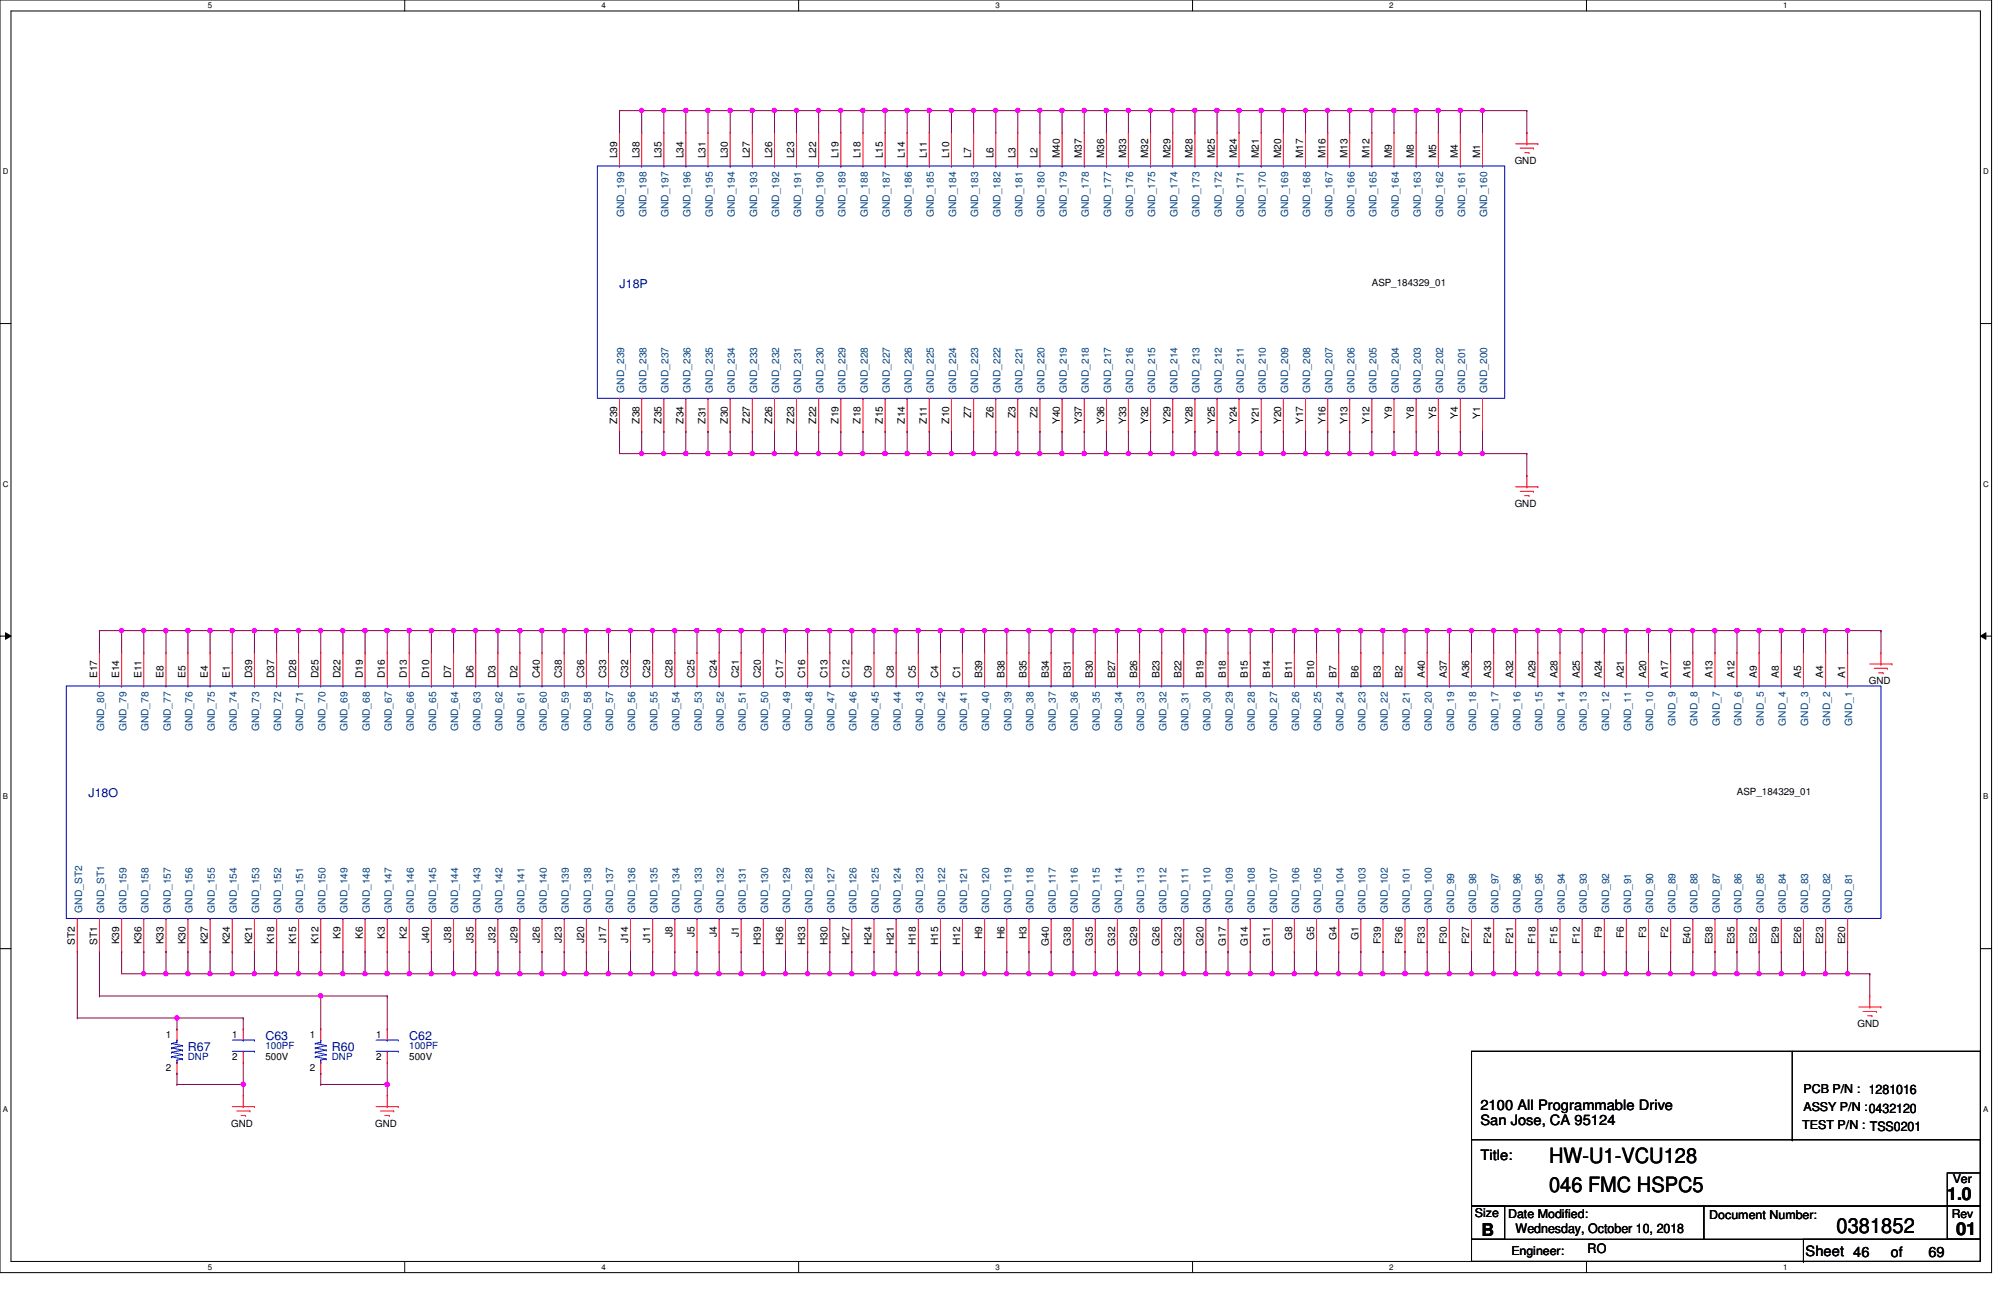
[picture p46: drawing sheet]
<svg xmlns="http://www.w3.org/2000/svg" width="432mm" height="279mm" viewBox="0 0 432 279" stroke-linecap="round" stroke-linejoin="round" font-family="sans-serif">
<defs><g id="words">
<g font-size="4.5">
<text x="334.3" y="250.9">HW-U1-VCU128</text>
<text x="334.3" y="257.1">046 FMC HSPC5</text>
<text x="396.3" y="266">0381852</text>
</g>
<g font-size="3.8">
<text x="420.2" y="259">1.0</text>
<text x="319.7" y="266.6">B</text>
<text x="422.1" y="266.4">01</text>
</g>
<g font-size="3.1">
<text x="319.4" y="239.4">2100 All Programmable Drive</text>
<text x="319.4" y="242.7">San Jose, CA 95124</text>
<text x="319.4" y="250.4">Title:</text>
<text x="389.6" y="270.9">Sheet 46</text>
<text x="408" y="271.1">of</text>
<text x="416.1" y="271.1">69</text>
</g>
<g font-size="2.8">
<text x="327.1" y="266.1">Wednesday, October 10, 2018</text>
<text x="342.6" y="270.4">RO</text>
</g>
<g font-size="2.6" fill="#000080">
<text x="133.7" y="62.1">J18P</text>
<text x="19.1" y="171.9">J18O</text>
<text x="40.6" y="226.8">R67</text>
<text x="57.3" y="224.4">C63</text>
<text x="71.6" y="226.8">R60</text>
<text x="88.3" y="224.4">C62</text>
</g>
<g font-size="2.6">
<text x="389.2" y="235.9">PCB P/N : 1281016</text>
<text x="389.2" y="239.7">ASSY P/N :0432120</text>
<text x="388.9" y="243.5">TEST P/N : TSS0201</text>
<text x="421.4" y="255.2">Ver</text>
<text x="318.3" y="262.6">Size</text>
<text x="325.4" y="262.8">Date Modified:</text>
<text x="368.9" y="263.1">Document Number:</text>
<text x="421.2" y="262.8">Rev</text>
<text x="326.1" y="270.7">Engineer:</text>
</g>
<g font-size="2.2">
<text x="133.2" y="34.2" transform="rotate(-90 133.2 34.2)">L39</text>
<text x="138" y="34.2" transform="rotate(-90 138 34.2)">L38</text>
<text x="142.7" y="34.2" transform="rotate(-90 142.7 34.2)">L35</text>
<text x="147.5" y="34.2" transform="rotate(-90 147.5 34.2)">L34</text>
<text x="152.3" y="34.2" transform="rotate(-90 152.3 34.2)">L31</text>
<text x="157.1" y="34.2" transform="rotate(-90 157.1 34.2)">L30</text>
<text x="161.8" y="34.2" transform="rotate(-90 161.8 34.2)">L27</text>
<text x="166.6" y="34.2" transform="rotate(-90 166.6 34.2)">L26</text>
<text x="171.4" y="34.2" transform="rotate(-90 171.4 34.2)">L23</text>
<text x="176.1" y="34.2" transform="rotate(-90 176.1 34.2)">L22</text>
<text x="180.9" y="34.2" transform="rotate(-90 180.9 34.2)">L19</text>
<text x="185.7" y="34.2" transform="rotate(-90 185.7 34.2)">L18</text>
<text x="190.5" y="34.2" transform="rotate(-90 190.5 34.2)">L15</text>
<text x="195.2" y="34.2" transform="rotate(-90 195.2 34.2)">L14</text>
<text x="200" y="34.2" transform="rotate(-90 200 34.2)">L11</text>
<text x="204.8" y="34.2" transform="rotate(-90 204.8 34.2)">L10</text>
<text x="209.6" y="34.2" transform="rotate(-90 209.6 34.2)">L7</text>
<text x="214.4" y="34.2" transform="rotate(-90 214.4 34.2)">L6</text>
<text x="219.1" y="34.2" transform="rotate(-90 219.1 34.2)">L3</text>
<text x="223.9" y="34.2" transform="rotate(-90 223.9 34.2)">L2</text>
<text x="228.7" y="34.2" transform="rotate(-90 228.7 34.2)">M40</text>
<text x="233.5" y="34.2" transform="rotate(-90 233.5 34.2)">M37</text>
<text x="238.3" y="34.2" transform="rotate(-90 238.3 34.2)">M36</text>
<text x="243" y="34.2" transform="rotate(-90 243 34.2)">M33</text>
<text x="247.8" y="34.2" transform="rotate(-90 247.8 34.2)">M32</text>
<text x="252.6" y="34.2" transform="rotate(-90 252.6 34.2)">M29</text>
<text x="257.3" y="34.2" transform="rotate(-90 257.3 34.2)">M28</text>
<text x="262.1" y="34.2" transform="rotate(-90 262.1 34.2)">M25</text>
<text x="266.9" y="34.2" transform="rotate(-90 266.9 34.2)">M24</text>
<text x="271.7" y="34.2" transform="rotate(-90 271.7 34.2)">M21</text>
<text x="276.4" y="34.2" transform="rotate(-90 276.4 34.2)">M20</text>
<text x="281.2" y="34.2" transform="rotate(-90 281.2 34.2)">M17</text>
<text x="286" y="34.2" transform="rotate(-90 286 34.2)">M16</text>
<text x="290.7" y="34.2" transform="rotate(-90 290.7 34.2)">M13</text>
<text x="295.5" y="34.2" transform="rotate(-90 295.5 34.2)">M12</text>
<text x="300.3" y="34.2" transform="rotate(-90 300.3 34.2)">M9</text>
<text x="305.1" y="34.2" transform="rotate(-90 305.1 34.2)">M8</text>
<text x="309.9" y="34.2" transform="rotate(-90 309.9 34.2)">M5</text>
<text x="314.6" y="34.2" transform="rotate(-90 314.6 34.2)">M4</text>
<text x="319.4" y="34.2" transform="rotate(-90 319.4 34.2)">M1</text>
<text x="133.2" y="91.4" transform="rotate(-90 133.2 91.4)">Z39</text>
<text x="138" y="91.4" transform="rotate(-90 138 91.4)">Z38</text>
<text x="142.7" y="91.4" transform="rotate(-90 142.7 91.4)">Z35</text>
<text x="147.5" y="91.4" transform="rotate(-90 147.5 91.4)">Z34</text>
<text x="152.3" y="91.4" transform="rotate(-90 152.3 91.4)">Z31</text>
<text x="157.1" y="91.4" transform="rotate(-90 157.1 91.4)">Z30</text>
<text x="161.8" y="91.4" transform="rotate(-90 161.8 91.4)">Z27</text>
<text x="166.6" y="91.4" transform="rotate(-90 166.6 91.4)">Z26</text>
<text x="171.4" y="91.4" transform="rotate(-90 171.4 91.4)">Z23</text>
<text x="176.1" y="91.4" transform="rotate(-90 176.1 91.4)">Z22</text>
<text x="180.9" y="91.4" transform="rotate(-90 180.9 91.4)">Z19</text>
<text x="185.7" y="91.4" transform="rotate(-90 185.7 91.4)">Z18</text>
<text x="190.5" y="91.4" transform="rotate(-90 190.5 91.4)">Z15</text>
<text x="195.2" y="91.4" transform="rotate(-90 195.2 91.4)">Z14</text>
<text x="200" y="91.4" transform="rotate(-90 200 91.4)">Z11</text>
<text x="204.8" y="91.4" transform="rotate(-90 204.8 91.4)">Z10</text>
<text x="209.6" y="90.2" transform="rotate(-90 209.6 90.2)">Z7</text>
<text x="214.4" y="90.2" transform="rotate(-90 214.4 90.2)">Z6</text>
<text x="219.1" y="90.2" transform="rotate(-90 219.1 90.2)">Z3</text>
<text x="223.9" y="90.2" transform="rotate(-90 223.9 90.2)">Z2</text>
<text x="228.7" y="91.5" transform="rotate(-90 228.7 91.5)">Y40</text>
<text x="233.5" y="91.5" transform="rotate(-90 233.5 91.5)">Y37</text>
<text x="238.3" y="91.5" transform="rotate(-90 238.3 91.5)">Y36</text>
<text x="243" y="91.5" transform="rotate(-90 243 91.5)">Y33</text>
<text x="247.8" y="91.5" transform="rotate(-90 247.8 91.5)">Y32</text>
<text x="252.6" y="91.5" transform="rotate(-90 252.6 91.5)">Y29</text>
<text x="257.3" y="91.5" transform="rotate(-90 257.3 91.5)">Y28</text>
<text x="262.1" y="91.5" transform="rotate(-90 262.1 91.5)">Y25</text>
<text x="266.9" y="91.5" transform="rotate(-90 266.9 91.5)">Y24</text>
<text x="271.7" y="91.5" transform="rotate(-90 271.7 91.5)">Y21</text>
<text x="276.4" y="91.5" transform="rotate(-90 276.4 91.5)">Y20</text>
<text x="281.2" y="91.5" transform="rotate(-90 281.2 91.5)">Y17</text>
<text x="286" y="91.5" transform="rotate(-90 286 91.5)">Y16</text>
<text x="290.7" y="91.5" transform="rotate(-90 290.7 91.5)">Y13</text>
<text x="295.5" y="91.5" transform="rotate(-90 295.5 91.5)">Y12</text>
<text x="300.3" y="90.3" transform="rotate(-90 300.3 90.3)">Y9</text>
<text x="305.1" y="90.3" transform="rotate(-90 305.1 90.3)">Y8</text>
<text x="309.9" y="90.3" transform="rotate(-90 309.9 90.3)">Y5</text>
<text x="314.6" y="90.3" transform="rotate(-90 314.6 90.3)">Y4</text>
<text x="319.4" y="90.3" transform="rotate(-90 319.4 90.3)">Y1</text>
<text x="21" y="146.3" transform="rotate(-90 21 146.3)">E17</text>
<text x="25.7" y="146.3" transform="rotate(-90 25.7 146.3)">E14</text>
<text x="30.5" y="146.3" transform="rotate(-90 30.5 146.3)">E11</text>
<text x="35.3" y="146.3" transform="rotate(-90 35.3 146.3)">E8</text>
<text x="40" y="146.3" transform="rotate(-90 40 146.3)">E5</text>
<text x="44.8" y="146.3" transform="rotate(-90 44.8 146.3)">E4</text>
<text x="49.6" y="146.3" transform="rotate(-90 49.6 146.3)">E1</text>
<text x="54.4" y="146.3" transform="rotate(-90 54.4 146.3)">D39</text>
<text x="59.2" y="146.3" transform="rotate(-90 59.2 146.3)">D37</text>
<text x="63.9" y="146.3" transform="rotate(-90 63.9 146.3)">D28</text>
<text x="68.7" y="146.3" transform="rotate(-90 68.7 146.3)">D25</text>
<text x="73.5" y="146.3" transform="rotate(-90 73.5 146.3)">D22</text>
<text x="78.3" y="146.3" transform="rotate(-90 78.3 146.3)">D19</text>
<text x="83.1" y="146.3" transform="rotate(-90 83.1 146.3)">D16</text>
<text x="87.8" y="146.3" transform="rotate(-90 87.8 146.3)">D13</text>
<text x="92.6" y="146.3" transform="rotate(-90 92.6 146.3)">D10</text>
<text x="97.4" y="146.3" transform="rotate(-90 97.4 146.3)">D7</text>
<text x="102.2" y="146.3" transform="rotate(-90 102.2 146.3)">D6</text>
<text x="106.9" y="146.3" transform="rotate(-90 106.9 146.3)">D3</text>
<text x="111.7" y="146.3" transform="rotate(-90 111.7 146.3)">D2</text>
<text x="116.5" y="146.3" transform="rotate(-90 116.5 146.3)">C40</text>
<text x="121.2" y="146.3" transform="rotate(-90 121.2 146.3)">C38</text>
<text x="126" y="146.3" transform="rotate(-90 126 146.3)">C36</text>
<text x="130.8" y="146.3" transform="rotate(-90 130.8 146.3)">C33</text>
<text x="135.6" y="146.3" transform="rotate(-90 135.6 146.3)">C32</text>
<text x="140.3" y="146.3" transform="rotate(-90 140.3 146.3)">C29</text>
<text x="145.1" y="146.3" transform="rotate(-90 145.1 146.3)">C28</text>
<text x="149.9" y="146.3" transform="rotate(-90 149.9 146.3)">C25</text>
<text x="154.7" y="146.3" transform="rotate(-90 154.7 146.3)">C24</text>
<text x="159.4" y="146.3" transform="rotate(-90 159.4 146.3)">C21</text>
<text x="164.2" y="146.3" transform="rotate(-90 164.2 146.3)">C20</text>
<text x="169" y="146.3" transform="rotate(-90 169 146.3)">C17</text>
<text x="173.8" y="146.3" transform="rotate(-90 173.8 146.3)">C16</text>
<text x="178.6" y="146.3" transform="rotate(-90 178.6 146.3)">C13</text>
<text x="183.3" y="146.3" transform="rotate(-90 183.3 146.3)">C12</text>
<text x="188.1" y="146.3" transform="rotate(-90 188.1 146.3)">C9</text>
<text x="192.9" y="146.3" transform="rotate(-90 192.9 146.3)">C8</text>
<text x="197.7" y="146.3" transform="rotate(-90 197.7 146.3)">C5</text>
<text x="202.4" y="146.3" transform="rotate(-90 202.4 146.3)">C4</text>
<text x="207.2" y="146.3" transform="rotate(-90 207.2 146.3)">C1</text>
<text x="212" y="146.3" transform="rotate(-90 212 146.3)">B39</text>
<text x="216.7" y="146.3" transform="rotate(-90 216.7 146.3)">B38</text>
<text x="221.5" y="146.3" transform="rotate(-90 221.5 146.3)">B35</text>
<text x="226.3" y="146.3" transform="rotate(-90 226.3 146.3)">B34</text>
<text x="231.1" y="146.3" transform="rotate(-90 231.1 146.3)">B31</text>
<text x="235.8" y="146.3" transform="rotate(-90 235.8 146.3)">B30</text>
<text x="240.6" y="146.3" transform="rotate(-90 240.6 146.3)">B27</text>
<text x="245.4" y="146.3" transform="rotate(-90 245.4 146.3)">B26</text>
<text x="250.2" y="146.3" transform="rotate(-90 250.2 146.3)">B23</text>
<text x="254.9" y="146.3" transform="rotate(-90 254.9 146.3)">B22</text>
<text x="259.7" y="146.3" transform="rotate(-90 259.7 146.3)">B19</text>
<text x="264.5" y="146.3" transform="rotate(-90 264.5 146.3)">B18</text>
<text x="269.3" y="146.3" transform="rotate(-90 269.3 146.3)">B15</text>
<text x="274.1" y="146.3" transform="rotate(-90 274.1 146.3)">B14</text>
<text x="278.8" y="146.3" transform="rotate(-90 278.8 146.3)">B11</text>
<text x="283.6" y="146.3" transform="rotate(-90 283.6 146.3)">B10</text>
<text x="288.4" y="146.3" transform="rotate(-90 288.4 146.3)">B7</text>
<text x="293.2" y="146.3" transform="rotate(-90 293.2 146.3)">B6</text>
<text x="297.9" y="146.3" transform="rotate(-90 297.9 146.3)">B3</text>
<text x="302.7" y="146.3" transform="rotate(-90 302.7 146.3)">B2</text>
<text x="307.5" y="146.3" transform="rotate(-90 307.5 146.3)">A40</text>
<text x="312.3" y="146.3" transform="rotate(-90 312.3 146.3)">A37</text>
<text x="317" y="146.3" transform="rotate(-90 317 146.3)">A36</text>
<text x="321.8" y="146.3" transform="rotate(-90 321.8 146.3)">A33</text>
<text x="326.6" y="146.3" transform="rotate(-90 326.6 146.3)">A32</text>
<text x="331.3" y="146.3" transform="rotate(-90 331.3 146.3)">A29</text>
<text x="336.1" y="146.3" transform="rotate(-90 336.1 146.3)">A28</text>
<text x="340.9" y="146.3" transform="rotate(-90 340.9 146.3)">A25</text>
<text x="345.7" y="146.3" transform="rotate(-90 345.7 146.3)">A24</text>
<text x="350.4" y="146.3" transform="rotate(-90 350.4 146.3)">A21</text>
<text x="355.2" y="146.3" transform="rotate(-90 355.2 146.3)">A20</text>
<text x="360" y="146.3" transform="rotate(-90 360 146.3)">A17</text>
<text x="364.8" y="146.3" transform="rotate(-90 364.8 146.3)">A16</text>
<text x="369.6" y="146.3" transform="rotate(-90 369.6 146.3)">A13</text>
<text x="374.3" y="146.3" transform="rotate(-90 374.3 146.3)">A12</text>
<text x="379.1" y="146.3" transform="rotate(-90 379.1 146.3)">A9</text>
<text x="383.9" y="146.3" transform="rotate(-90 383.9 146.3)">A8</text>
<text x="388.7" y="146.3" transform="rotate(-90 388.7 146.3)">A5</text>
<text x="393.4" y="146.3" transform="rotate(-90 393.4 146.3)">A4</text>
<text x="398.2" y="146.3" transform="rotate(-90 398.2 146.3)">A1</text>
<text x="16.2" y="203.9" transform="rotate(-90 16.2 203.9)">ST2</text>
<text x="21" y="203.9" transform="rotate(-90 21 203.9)">ST1</text>
<text x="25.7" y="203.8" transform="rotate(-90 25.7 203.8)">K39</text>
<text x="30.5" y="203.8" transform="rotate(-90 30.5 203.8)">K36</text>
<text x="35.3" y="203.8" transform="rotate(-90 35.3 203.8)">K33</text>
<text x="40" y="203.8" transform="rotate(-90 40 203.8)">K30</text>
<text x="44.8" y="203.8" transform="rotate(-90 44.8 203.8)">K27</text>
<text x="49.6" y="203.8" transform="rotate(-90 49.6 203.8)">K24</text>
<text x="54.4" y="203.8" transform="rotate(-90 54.4 203.8)">K21</text>
<text x="59.2" y="203.8" transform="rotate(-90 59.2 203.8)">K18</text>
<text x="63.9" y="203.8" transform="rotate(-90 63.9 203.8)">K15</text>
<text x="68.7" y="203.8" transform="rotate(-90 68.7 203.8)">K12</text>
<text x="73.5" y="202.5" transform="rotate(-90 73.5 202.5)">K9</text>
<text x="78.3" y="202.5" transform="rotate(-90 78.3 202.5)">K6</text>
<text x="83.1" y="202.5" transform="rotate(-90 83.1 202.5)">K3</text>
<text x="87.8" y="202.5" transform="rotate(-90 87.8 202.5)">K2</text>
<text x="92.6" y="203.4" transform="rotate(-90 92.6 203.4)">J40</text>
<text x="97.4" y="203.4" transform="rotate(-90 97.4 203.4)">J38</text>
<text x="102.2" y="203.4" transform="rotate(-90 102.2 203.4)">J35</text>
<text x="106.9" y="203.4" transform="rotate(-90 106.9 203.4)">J32</text>
<text x="111.7" y="203.4" transform="rotate(-90 111.7 203.4)">J29</text>
<text x="116.5" y="203.4" transform="rotate(-90 116.5 203.4)">J26</text>
<text x="121.2" y="203.4" transform="rotate(-90 121.2 203.4)">J23</text>
<text x="126" y="203.4" transform="rotate(-90 126 203.4)">J20</text>
<text x="130.8" y="203.4" transform="rotate(-90 130.8 203.4)">J17</text>
<text x="135.6" y="203.4" transform="rotate(-90 135.6 203.4)">J14</text>
<text x="140.3" y="203.4" transform="rotate(-90 140.3 203.4)">J11</text>
<text x="145.1" y="202.1" transform="rotate(-90 145.1 202.1)">J8</text>
<text x="149.9" y="202.1" transform="rotate(-90 149.9 202.1)">J5</text>
<text x="154.7" y="202.1" transform="rotate(-90 154.7 202.1)">J4</text>
<text x="159.4" y="202.1" transform="rotate(-90 159.4 202.1)">J1</text>
<text x="164.2" y="203.9" transform="rotate(-90 164.2 203.9)">H39</text>
<text x="169" y="203.9" transform="rotate(-90 169 203.9)">H36</text>
<text x="173.8" y="203.9" transform="rotate(-90 173.8 203.9)">H33</text>
<text x="178.6" y="203.9" transform="rotate(-90 178.6 203.9)">H30</text>
<text x="183.3" y="203.9" transform="rotate(-90 183.3 203.9)">H27</text>
<text x="188.1" y="203.9" transform="rotate(-90 188.1 203.9)">H24</text>
<text x="192.9" y="203.9" transform="rotate(-90 192.9 203.9)">H21</text>
<text x="197.7" y="203.9" transform="rotate(-90 197.7 203.9)">H18</text>
<text x="202.4" y="203.9" transform="rotate(-90 202.4 203.9)">H15</text>
<text x="207.2" y="203.9" transform="rotate(-90 207.2 203.9)">H12</text>
<text x="212" y="202.6" transform="rotate(-90 212 202.6)">H9</text>
<text x="216.7" y="202.6" transform="rotate(-90 216.7 202.6)">H6</text>
<text x="221.5" y="202.6" transform="rotate(-90 221.5 202.6)">H3</text>
<text x="278.8" y="202.8" transform="rotate(-90 278.8 202.8)">G8</text>
<text x="283.6" y="202.8" transform="rotate(-90 283.6 202.8)">G5</text>
<text x="288.4" y="202.8" transform="rotate(-90 288.4 202.8)">G4</text>
<text x="293.2" y="202.8" transform="rotate(-90 293.2 202.8)">G1</text>
<text x="297.9" y="203.6" transform="rotate(-90 297.9 203.6)">F39</text>
<text x="302.7" y="203.6" transform="rotate(-90 302.7 203.6)">F36</text>
<text x="307.5" y="203.6" transform="rotate(-90 307.5 203.6)">F33</text>
<text x="312.3" y="203.6" transform="rotate(-90 312.3 203.6)">F30</text>
<text x="317" y="203.6" transform="rotate(-90 317 203.6)">F27</text>
<text x="321.8" y="203.6" transform="rotate(-90 321.8 203.6)">F24</text>
<text x="326.6" y="203.6" transform="rotate(-90 326.6 203.6)">F21</text>
<text x="331.3" y="203.6" transform="rotate(-90 331.3 203.6)">F18</text>
<text x="336.1" y="203.6" transform="rotate(-90 336.1 203.6)">F15</text>
<text x="340.9" y="203.6" transform="rotate(-90 340.9 203.6)">F12</text>
<text x="345.7" y="202.4" transform="rotate(-90 345.7 202.4)">F9</text>
<text x="350.4" y="202.4" transform="rotate(-90 350.4 202.4)">F6</text>
<text x="355.2" y="202.4" transform="rotate(-90 355.2 202.4)">F3</text>
<text x="360" y="202.4" transform="rotate(-90 360 202.4)">F2</text>
<text x="364.8" y="203.8" transform="rotate(-90 364.8 203.8)">E40</text>
<text x="369.6" y="203.8" transform="rotate(-90 369.6 203.8)">E38</text>
<text x="374.3" y="203.8" transform="rotate(-90 374.3 203.8)">E35</text>
<text x="379.1" y="203.8" transform="rotate(-90 379.1 203.8)">E32</text>
<text x="383.9" y="203.8" transform="rotate(-90 383.9 203.8)">E29</text>
<text x="388.7" y="203.8" transform="rotate(-90 388.7 203.8)">E26</text>
<text x="393.4" y="203.8" transform="rotate(-90 393.4 203.8)">E23</text>
<text x="398.2" y="203.8" transform="rotate(-90 398.2 203.8)">E20</text>
<text x="226.3" y="204" transform="rotate(-90 226.3 204)">G40</text>
<text x="231.1" y="204" transform="rotate(-90 231.1 204)">G38</text>
<text x="235.8" y="204" transform="rotate(-90 235.8 204)">G35</text>
<text x="240.6" y="204" transform="rotate(-90 240.6 204)">G32</text>
<text x="245.4" y="204" transform="rotate(-90 245.4 204)">G29</text>
<text x="250.2" y="204" transform="rotate(-90 250.2 204)">G26</text>
<text x="254.9" y="204" transform="rotate(-90 254.9 204)">G23</text>
<text x="259.7" y="204" transform="rotate(-90 259.7 204)">G20</text>
<text x="264.5" y="204" transform="rotate(-90 264.5 204)">G17</text>
<text x="269.3" y="204" transform="rotate(-90 269.3 204)">G14</text>
<text x="274.1" y="204" transform="rotate(-90 274.1 204)">G11</text>
</g>
<g font-size="2.2" fill="#004080">
<text x="134.7" y="46.9" transform="rotate(-90 134.7 46.9)">GND_199</text>
<text x="139.5" y="46.9" transform="rotate(-90 139.5 46.9)">GND_198</text>
<text x="144.3" y="46.9" transform="rotate(-90 144.3 46.9)">GND_197</text>
<text x="149" y="46.9" transform="rotate(-90 149 46.9)">GND_196</text>
<text x="153.8" y="46.9" transform="rotate(-90 153.8 46.9)">GND_195</text>
<text x="158.6" y="46.9" transform="rotate(-90 158.6 46.9)">GND_194</text>
<text x="163.4" y="46.9" transform="rotate(-90 163.4 46.9)">GND_193</text>
<text x="168.1" y="46.9" transform="rotate(-90 168.1 46.9)">GND_192</text>
<text x="172.9" y="46.9" transform="rotate(-90 172.9 46.9)">GND_191</text>
<text x="177.7" y="46.9" transform="rotate(-90 177.7 46.9)">GND_190</text>
<text x="182.5" y="46.9" transform="rotate(-90 182.5 46.9)">GND_189</text>
<text x="187.2" y="46.9" transform="rotate(-90 187.2 46.9)">GND_188</text>
<text x="192" y="46.9" transform="rotate(-90 192 46.9)">GND_187</text>
<text x="196.8" y="46.9" transform="rotate(-90 196.8 46.9)">GND_186</text>
<text x="201.5" y="46.9" transform="rotate(-90 201.5 46.9)">GND_185</text>
<text x="206.3" y="46.9" transform="rotate(-90 206.3 46.9)">GND_184</text>
<text x="211.1" y="46.9" transform="rotate(-90 211.1 46.9)">GND_183</text>
<text x="215.9" y="46.9" transform="rotate(-90 215.9 46.9)">GND_182</text>
<text x="220.6" y="46.9" transform="rotate(-90 220.6 46.9)">GND_181</text>
<text x="225.4" y="46.9" transform="rotate(-90 225.4 46.9)">GND_180</text>
<text x="230.2" y="46.9" transform="rotate(-90 230.2 46.9)">GND_179</text>
<text x="235" y="46.9" transform="rotate(-90 235 46.9)">GND_178</text>
<text x="239.8" y="46.9" transform="rotate(-90 239.8 46.9)">GND_177</text>
<text x="244.5" y="46.9" transform="rotate(-90 244.5 46.9)">GND_176</text>
<text x="249.3" y="46.9" transform="rotate(-90 249.3 46.9)">GND_175</text>
<text x="254.1" y="46.9" transform="rotate(-90 254.1 46.9)">GND_174</text>
<text x="258.9" y="46.9" transform="rotate(-90 258.9 46.9)">GND_173</text>
<text x="263.7" y="46.9" transform="rotate(-90 263.7 46.9)">GND_172</text>
<text x="268.4" y="46.9" transform="rotate(-90 268.4 46.9)">GND_171</text>
<text x="273.2" y="46.9" transform="rotate(-90 273.2 46.9)">GND_170</text>
<text x="278" y="46.9" transform="rotate(-90 278 46.9)">GND_169</text>
<text x="282.7" y="46.9" transform="rotate(-90 282.7 46.9)">GND_168</text>
<text x="287.5" y="46.9" transform="rotate(-90 287.5 46.9)">GND_167</text>
<text x="292.3" y="46.9" transform="rotate(-90 292.3 46.9)">GND_166</text>
<text x="297.1" y="46.9" transform="rotate(-90 297.1 46.9)">GND_165</text>
<text x="301.8" y="46.9" transform="rotate(-90 301.8 46.9)">GND_164</text>
<text x="306.6" y="46.9" transform="rotate(-90 306.6 46.9)">GND_163</text>
<text x="311.4" y="46.9" transform="rotate(-90 311.4 46.9)">GND_162</text>
<text x="316.1" y="46.9" transform="rotate(-90 316.1 46.9)">GND_161</text>
<text x="320.9" y="46.9" transform="rotate(-90 320.9 46.9)">GND_160</text>
<text x="134.7" y="84.8" transform="rotate(-90 134.7 84.8)">GND_239</text>
<text x="139.5" y="84.8" transform="rotate(-90 139.5 84.8)">GND_238</text>
<text x="144.3" y="84.8" transform="rotate(-90 144.3 84.8)">GND_237</text>
<text x="149" y="84.8" transform="rotate(-90 149 84.8)">GND_236</text>
<text x="153.8" y="84.8" transform="rotate(-90 153.8 84.8)">GND_235</text>
<text x="158.6" y="84.8" transform="rotate(-90 158.6 84.8)">GND_234</text>
<text x="163.4" y="84.8" transform="rotate(-90 163.4 84.8)">GND_233</text>
<text x="168.1" y="84.8" transform="rotate(-90 168.1 84.8)">GND_232</text>
<text x="172.9" y="84.8" transform="rotate(-90 172.9 84.8)">GND_231</text>
<text x="177.7" y="84.8" transform="rotate(-90 177.7 84.8)">GND_230</text>
<text x="182.5" y="84.8" transform="rotate(-90 182.5 84.8)">GND_229</text>
<text x="187.2" y="84.8" transform="rotate(-90 187.2 84.8)">GND_228</text>
<text x="192" y="84.8" transform="rotate(-90 192 84.8)">GND_227</text>
<text x="196.8" y="84.8" transform="rotate(-90 196.8 84.8)">GND_226</text>
<text x="201.5" y="84.8" transform="rotate(-90 201.5 84.8)">GND_225</text>
<text x="206.3" y="84.8" transform="rotate(-90 206.3 84.8)">GND_224</text>
<text x="211.1" y="84.8" transform="rotate(-90 211.1 84.8)">GND_223</text>
<text x="215.9" y="84.8" transform="rotate(-90 215.9 84.8)">GND_222</text>
<text x="220.6" y="84.8" transform="rotate(-90 220.6 84.8)">GND_221</text>
<text x="225.4" y="84.8" transform="rotate(-90 225.4 84.8)">GND_220</text>
<text x="230.2" y="84.8" transform="rotate(-90 230.2 84.8)">GND_219</text>
<text x="235" y="84.8" transform="rotate(-90 235 84.8)">GND_218</text>
<text x="239.8" y="84.8" transform="rotate(-90 239.8 84.8)">GND_217</text>
<text x="244.5" y="84.8" transform="rotate(-90 244.5 84.8)">GND_216</text>
<text x="249.3" y="84.8" transform="rotate(-90 249.3 84.8)">GND_215</text>
<text x="254.1" y="84.8" transform="rotate(-90 254.1 84.8)">GND_214</text>
<text x="258.9" y="84.8" transform="rotate(-90 258.9 84.8)">GND_213</text>
<text x="263.7" y="84.8" transform="rotate(-90 263.7 84.8)">GND_212</text>
<text x="268.4" y="84.8" transform="rotate(-90 268.4 84.8)">GND_211</text>
<text x="273.2" y="84.8" transform="rotate(-90 273.2 84.8)">GND_210</text>
<text x="278" y="84.8" transform="rotate(-90 278 84.8)">GND_209</text>
<text x="282.7" y="84.8" transform="rotate(-90 282.7 84.8)">GND_208</text>
<text x="287.5" y="84.8" transform="rotate(-90 287.5 84.8)">GND_207</text>
<text x="292.3" y="84.8" transform="rotate(-90 292.3 84.8)">GND_206</text>
<text x="297.1" y="84.8" transform="rotate(-90 297.1 84.8)">GND_205</text>
<text x="301.8" y="84.8" transform="rotate(-90 301.8 84.8)">GND_204</text>
<text x="306.6" y="84.8" transform="rotate(-90 306.6 84.8)">GND_203</text>
<text x="311.4" y="84.8" transform="rotate(-90 311.4 84.8)">GND_202</text>
<text x="316.1" y="84.8" transform="rotate(-90 316.1 84.8)">GND_201</text>
<text x="320.9" y="84.8" transform="rotate(-90 320.9 84.8)">GND_200</text>
<text x="22.5" y="157.8" transform="rotate(-90 22.5 157.8)">GND_80</text>
<text x="27.3" y="157.8" transform="rotate(-90 27.3 157.8)">GND_79</text>
<text x="32" y="157.8" transform="rotate(-90 32 157.8)">GND_78</text>
<text x="36.8" y="157.8" transform="rotate(-90 36.8 157.8)">GND_77</text>
<text x="41.6" y="157.8" transform="rotate(-90 41.6 157.8)">GND_76</text>
<text x="46.4" y="157.8" transform="rotate(-90 46.4 157.8)">GND_75</text>
<text x="51.1" y="157.8" transform="rotate(-90 51.1 157.8)">GND_74</text>
<text x="55.9" y="157.8" transform="rotate(-90 55.9 157.8)">GND_73</text>
<text x="60.7" y="157.8" transform="rotate(-90 60.7 157.8)">GND_72</text>
<text x="65.4" y="157.8" transform="rotate(-90 65.4 157.8)">GND_71</text>
<text x="70.2" y="157.8" transform="rotate(-90 70.2 157.8)">GND_70</text>
<text x="75" y="157.8" transform="rotate(-90 75 157.8)">GND_69</text>
<text x="79.8" y="157.8" transform="rotate(-90 79.8 157.8)">GND_68</text>
<text x="84.6" y="157.8" transform="rotate(-90 84.6 157.8)">GND_67</text>
<text x="89.3" y="157.8" transform="rotate(-90 89.3 157.8)">GND_66</text>
<text x="94.1" y="157.8" transform="rotate(-90 94.1 157.8)">GND_65</text>
<text x="98.9" y="157.8" transform="rotate(-90 98.9 157.8)">GND_64</text>
<text x="103.7" y="157.8" transform="rotate(-90 103.7 157.8)">GND_63</text>
<text x="108.5" y="157.8" transform="rotate(-90 108.5 157.8)">GND_62</text>
<text x="113.2" y="157.8" transform="rotate(-90 113.2 157.8)">GND_61</text>
<text x="118" y="157.8" transform="rotate(-90 118 157.8)">GND_60</text>
<text x="122.8" y="157.8" transform="rotate(-90 122.8 157.8)">GND_59</text>
<text x="127.6" y="157.8" transform="rotate(-90 127.6 157.8)">GND_58</text>
<text x="132.3" y="157.8" transform="rotate(-90 132.3 157.8)">GND_57</text>
<text x="137.1" y="157.8" transform="rotate(-90 137.1 157.8)">GND_56</text>
<text x="141.9" y="157.8" transform="rotate(-90 141.9 157.8)">GND_55</text>
<text x="146.6" y="157.8" transform="rotate(-90 146.6 157.8)">GND_54</text>
<text x="151.4" y="157.8" transform="rotate(-90 151.4 157.8)">GND_53</text>
<text x="156.2" y="157.8" transform="rotate(-90 156.2 157.8)">GND_52</text>
<text x="161" y="157.8" transform="rotate(-90 161 157.8)">GND_51</text>
<text x="165.7" y="157.8" transform="rotate(-90 165.7 157.8)">GND_50</text>
<text x="170.5" y="157.8" transform="rotate(-90 170.5 157.8)">GND_49</text>
<text x="175.3" y="157.8" transform="rotate(-90 175.3 157.8)">GND_48</text>
<text x="180.1" y="157.8" transform="rotate(-90 180.1 157.8)">GND_47</text>
<text x="184.8" y="157.8" transform="rotate(-90 184.8 157.8)">GND_46</text>
<text x="189.6" y="157.8" transform="rotate(-90 189.6 157.8)">GND_45</text>
<text x="194.4" y="157.8" transform="rotate(-90 194.4 157.8)">GND_44</text>
<text x="199.2" y="157.8" transform="rotate(-90 199.2 157.8)">GND_43</text>
<text x="204" y="157.8" transform="rotate(-90 204 157.8)">GND_42</text>
<text x="208.7" y="157.8" transform="rotate(-90 208.7 157.8)">GND_41</text>
<text x="213.5" y="157.8" transform="rotate(-90 213.5 157.8)">GND_40</text>
<text x="218.3" y="157.8" transform="rotate(-90 218.3 157.8)">GND_39</text>
<text x="223.1" y="157.8" transform="rotate(-90 223.1 157.8)">GND_38</text>
<text x="227.8" y="157.8" transform="rotate(-90 227.8 157.8)">GND_37</text>
<text x="232.6" y="157.8" transform="rotate(-90 232.6 157.8)">GND_36</text>
<text x="237.4" y="157.8" transform="rotate(-90 237.4 157.8)">GND_35</text>
<text x="242.1" y="157.8" transform="rotate(-90 242.1 157.8)">GND_34</text>
<text x="246.9" y="157.8" transform="rotate(-90 246.9 157.8)">GND_33</text>
<text x="251.7" y="157.8" transform="rotate(-90 251.7 157.8)">GND_32</text>
<text x="256.5" y="157.8" transform="rotate(-90 256.5 157.8)">GND_31</text>
<text x="261.2" y="157.8" transform="rotate(-90 261.2 157.8)">GND_30</text>
<text x="266" y="157.8" transform="rotate(-90 266 157.8)">GND_29</text>
<text x="270.8" y="157.8" transform="rotate(-90 270.8 157.8)">GND_28</text>
<text x="275.6" y="157.8" transform="rotate(-90 275.6 157.8)">GND_27</text>
<text x="280.3" y="157.8" transform="rotate(-90 280.3 157.8)">GND_26</text>
<text x="285.1" y="157.8" transform="rotate(-90 285.1 157.8)">GND_25</text>
<text x="289.9" y="157.8" transform="rotate(-90 289.9 157.8)">GND_24</text>
<text x="294.7" y="157.8" transform="rotate(-90 294.7 157.8)">GND_23</text>
<text x="299.5" y="157.8" transform="rotate(-90 299.5 157.8)">GND_22</text>
<text x="304.2" y="157.8" transform="rotate(-90 304.2 157.8)">GND_21</text>
<text x="309" y="157.8" transform="rotate(-90 309 157.8)">GND_20</text>
<text x="313.8" y="157.8" transform="rotate(-90 313.8 157.8)">GND_19</text>
<text x="318.6" y="157.8" transform="rotate(-90 318.6 157.8)">GND_18</text>
<text x="323.3" y="157.8" transform="rotate(-90 323.3 157.8)">GND_17</text>
<text x="328.1" y="157.8" transform="rotate(-90 328.1 157.8)">GND_16</text>
<text x="332.9" y="157.8" transform="rotate(-90 332.9 157.8)">GND_15</text>
<text x="337.7" y="157.8" transform="rotate(-90 337.7 157.8)">GND_14</text>
<text x="342.4" y="157.8" transform="rotate(-90 342.4 157.8)">GND_13</text>
<text x="347.2" y="157.8" transform="rotate(-90 347.2 157.8)">GND_12</text>
<text x="352" y="157.8" transform="rotate(-90 352 157.8)">GND_11</text>
<text x="356.7" y="157.8" transform="rotate(-90 356.7 157.8)">GND_10</text>
<text x="361.5" y="156.6" transform="rotate(-90 361.5 156.6)">GND_9</text>
<text x="366.3" y="156.6" transform="rotate(-90 366.3 156.6)">GND_8</text>
<text x="371.1" y="156.6" transform="rotate(-90 371.1 156.6)">GND_7</text>
<text x="375.8" y="156.6" transform="rotate(-90 375.8 156.6)">GND_6</text>
<text x="380.6" y="156.6" transform="rotate(-90 380.6 156.6)">GND_5</text>
<text x="385.4" y="156.6" transform="rotate(-90 385.4 156.6)">GND_4</text>
<text x="390.2" y="156.6" transform="rotate(-90 390.2 156.6)">GND_3</text>
<text x="395" y="156.6" transform="rotate(-90 395 156.6)">GND_2</text>
<text x="399.7" y="156.6" transform="rotate(-90 399.7 156.6)">GND_1</text>
<text x="17.7" y="197" transform="rotate(-90 17.7 197)">GND_ST2</text>
<text x="22.5" y="197" transform="rotate(-90 22.5 197)">GND_ST1</text>
<text x="27.3" y="197" transform="rotate(-90 27.3 197)">GND_159</text>
<text x="32" y="197" transform="rotate(-90 32 197)">GND_158</text>
<text x="36.8" y="197" transform="rotate(-90 36.8 197)">GND_157</text>
<text x="41.6" y="197" transform="rotate(-90 41.6 197)">GND_156</text>
<text x="46.4" y="197" transform="rotate(-90 46.4 197)">GND_155</text>
<text x="51.1" y="197" transform="rotate(-90 51.1 197)">GND_154</text>
<text x="55.9" y="197" transform="rotate(-90 55.9 197)">GND_153</text>
<text x="60.7" y="197" transform="rotate(-90 60.7 197)">GND_152</text>
<text x="65.4" y="197" transform="rotate(-90 65.4 197)">GND_151</text>
<text x="70.2" y="197" transform="rotate(-90 70.2 197)">GND_150</text>
<text x="75" y="197" transform="rotate(-90 75 197)">GND_149</text>
<text x="79.8" y="197" transform="rotate(-90 79.8 197)">GND_148</text>
<text x="84.6" y="197" transform="rotate(-90 84.6 197)">GND_147</text>
<text x="89.3" y="197" transform="rotate(-90 89.3 197)">GND_146</text>
<text x="94.1" y="197" transform="rotate(-90 94.1 197)">GND_145</text>
<text x="98.9" y="197" transform="rotate(-90 98.9 197)">GND_144</text>
<text x="103.7" y="197" transform="rotate(-90 103.7 197)">GND_143</text>
<text x="108.5" y="197" transform="rotate(-90 108.5 197)">GND_142</text>
<text x="113.2" y="197" transform="rotate(-90 113.2 197)">GND_141</text>
<text x="118" y="197" transform="rotate(-90 118 197)">GND_140</text>
<text x="122.8" y="197" transform="rotate(-90 122.8 197)">GND_139</text>
<text x="127.6" y="197" transform="rotate(-90 127.6 197)">GND_138</text>
<text x="132.3" y="197" transform="rotate(-90 132.3 197)">GND_137</text>
<text x="137.1" y="197" transform="rotate(-90 137.1 197)">GND_136</text>
<text x="141.9" y="197" transform="rotate(-90 141.9 197)">GND_135</text>
<text x="146.6" y="197" transform="rotate(-90 146.6 197)">GND_134</text>
<text x="151.4" y="197" transform="rotate(-90 151.4 197)">GND_133</text>
<text x="156.2" y="197" transform="rotate(-90 156.2 197)">GND_132</text>
<text x="161" y="197" transform="rotate(-90 161 197)">GND_131</text>
<text x="165.7" y="197" transform="rotate(-90 165.7 197)">GND_130</text>
<text x="170.5" y="197" transform="rotate(-90 170.5 197)">GND_129</text>
<text x="175.3" y="197" transform="rotate(-90 175.3 197)">GND_128</text>
<text x="180.1" y="197" transform="rotate(-90 180.1 197)">GND_127</text>
<text x="184.8" y="197" transform="rotate(-90 184.8 197)">GND_126</text>
<text x="189.6" y="197" transform="rotate(-90 189.6 197)">GND_125</text>
<text x="194.4" y="197" transform="rotate(-90 194.4 197)">GND_124</text>
<text x="199.2" y="197" transform="rotate(-90 199.2 197)">GND_123</text>
<text x="204" y="197" transform="rotate(-90 204 197)">GND_122</text>
<text x="208.7" y="197" transform="rotate(-90 208.7 197)">GND_121</text>
<text x="213.5" y="197" transform="rotate(-90 213.5 197)">GND_120</text>
<text x="218.3" y="197" transform="rotate(-90 218.3 197)">GND_119</text>
<text x="223.1" y="197" transform="rotate(-90 223.1 197)">GND_118</text>
<text x="227.8" y="197" transform="rotate(-90 227.8 197)">GND_117</text>
<text x="232.6" y="197" transform="rotate(-90 232.6 197)">GND_116</text>
<text x="237.4" y="197" transform="rotate(-90 237.4 197)">GND_115</text>
<text x="242.1" y="197" transform="rotate(-90 242.1 197)">GND_114</text>
<text x="246.9" y="197" transform="rotate(-90 246.9 197)">GND_113</text>
<text x="251.7" y="197" transform="rotate(-90 251.7 197)">GND_112</text>
<text x="256.5" y="197" transform="rotate(-90 256.5 197)">GND_111</text>
<text x="261.2" y="197" transform="rotate(-90 261.2 197)">GND_110</text>
<text x="266" y="197" transform="rotate(-90 266 197)">GND_109</text>
<text x="270.8" y="197" transform="rotate(-90 270.8 197)">GND_108</text>
<text x="275.6" y="197" transform="rotate(-90 275.6 197)">GND_107</text>
<text x="280.3" y="197" transform="rotate(-90 280.3 197)">GND_106</text>
<text x="285.1" y="197" transform="rotate(-90 285.1 197)">GND_105</text>
<text x="289.9" y="197" transform="rotate(-90 289.9 197)">GND_104</text>
<text x="294.7" y="197" transform="rotate(-90 294.7 197)">GND_103</text>
<text x="299.5" y="197" transform="rotate(-90 299.5 197)">GND_102</text>
<text x="304.2" y="197" transform="rotate(-90 304.2 197)">GND_101</text>
<text x="309" y="197" transform="rotate(-90 309 197)">GND_100</text>
<text x="313.8" y="197" transform="rotate(-90 313.8 197)">GND_99</text>
<text x="318.6" y="197" transform="rotate(-90 318.6 197)">GND_98</text>
<text x="323.3" y="197" transform="rotate(-90 323.3 197)">GND_97</text>
<text x="328.1" y="197" transform="rotate(-90 328.1 197)">GND_96</text>
<text x="332.9" y="197" transform="rotate(-90 332.9 197)">GND_95</text>
<text x="337.7" y="197" transform="rotate(-90 337.7 197)">GND_94</text>
<text x="342.4" y="197" transform="rotate(-90 342.4 197)">GND_93</text>
<text x="347.2" y="197" transform="rotate(-90 347.2 197)">GND_92</text>
<text x="352" y="197" transform="rotate(-90 352 197)">GND_91</text>
<text x="356.7" y="197" transform="rotate(-90 356.7 197)">GND_90</text>
<text x="361.5" y="197" transform="rotate(-90 361.5 197)">GND_89</text>
<text x="366.3" y="197" transform="rotate(-90 366.3 197)">GND_88</text>
<text x="371.1" y="197" transform="rotate(-90 371.1 197)">GND_87</text>
<text x="375.8" y="197" transform="rotate(-90 375.8 197)">GND_86</text>
<text x="380.6" y="197" transform="rotate(-90 380.6 197)">GND_85</text>
<text x="385.4" y="197" transform="rotate(-90 385.4 197)">GND_84</text>
<text x="390.2" y="197" transform="rotate(-90 390.2 197)">GND_83</text>
<text x="395" y="197" transform="rotate(-90 395 197)">GND_82</text>
<text x="399.7" y="197" transform="rotate(-90 399.7 197)">GND_81</text>
</g>
<g font-size="2.1">
<text x="326.9" y="35.3">GND</text>
<text x="296" y="61.6">ASP_184329_01</text>
<text x="326.9" y="109.4">GND</text>
<text x="403.3" y="147.6">GND</text>
<text x="374.8" y="171.4">ASP_184329_01</text>
<text x="400.9" y="221.6">GND</text>
<text x="35.8" y="224">1</text>
<text x="50.1" y="224">1</text>
<text x="66.8" y="224">1</text>
<text x="81.2" y="224">1</text>
<text x="35.8" y="231.1">2</text>
<text x="50.1" y="228.8">2</text>
<text x="57.3" y="228.8">500V</text>
<text x="66.8" y="231.1">2</text>
<text x="81.2" y="228.8">2</text>
<text x="88.3" y="228.8">500V</text>
<text x="49.9" y="243.1">GND</text>
<text x="80.9" y="243.1">GND</text>
</g>
<g font-size="2.1" fill="#000080">
<text x="57.3" y="226.4">100PF</text>
<text x="88.3" y="226.4">100PF</text>
<text x="40.6" y="228.8">DNP</text>
<text x="71.6" y="228.8">DNP</text>
</g>
<g font-size="1.7">
<text x="44.8" y="1.8">5</text>
<text x="129.8" y="1.8">4</text>
<text x="214.8" y="1.8">3</text>
<text x="299.8" y="1.8">2</text>
<text x="384.8" y="1.8">1</text>
<text x=".6" y="37.6">D</text>
<text x="427.9" y="37.6">D</text>
<text x=".6" y="105">C</text>
<text x="427.9" y="105">C</text>
<text x=".6" y="172.5">B</text>
<text x="427.9" y="172.5">B</text>
<text x=".6" y="239.9">A</text>
<text x="427.9" y="239.9">A</text>
<text x="44.8" y="273.9">5</text>
<text x="129.8" y="273.9">4</text>
<text x="214.8" y="273.9">3</text>
<text x="299.8" y="273.9">2</text>
<text x="384.8" y="273.9">1</text>
</g>
</g></defs>
<path d="M0 0h429.8v274.6h-429.8zM2.4 2.4h425v269.8h-425z" fill="none" stroke="#000" stroke-width=".22"/>
<g fill="#fff">
<path d="M44.8 .3h1v1.9h-1z"/>
<path d="M44.8 272.4h1v1.9h-1z"/>
</g>
<path d="M87.3 0v2.4M87.3 272.2v2.3" fill="none" stroke="#000" stroke-width=".22"/>
<g fill="#fff">
<path d="M129.8 .3h.9v1.9h-.9z"/>
<path d="M129.8 272.4h.9v1.9h-.9z"/>
</g>
<path d="M172.3 0v2.4M172.3 272.2v2.3" fill="none" stroke="#000" stroke-width=".22"/>
<g fill="#fff">
<path d="M214.8 .3h.9v1.9h-.9z"/>
<path d="M214.8 272.4h.9v1.9h-.9z"/>
</g>
<path d="M257.3 0v2.4M257.3 272.2v2.3" fill="none" stroke="#000" stroke-width=".22"/>
<g fill="#fff">
<path d="M299.8 .3h.9v1.9h-.9z"/>
<path d="M299.8 272.4h.9v1.9h-.9z"/>
</g>
<path d="M342.3 0v2.4M342.3 272.2v2.3" fill="none" stroke="#000" stroke-width=".22"/>
<g fill="#fff">
<path d="M384.8 .3h.9v1.9h-.9z"/>
<path d="M384.8 272.4h.9v1.9h-.9z"/>
<path d="M.6 36.1h1.2v1.9h-1.2z"/>
<path d="M427.9 36.1h1.3v1.9h-1.3z"/>
<path d="M.6 103.5h1.2v1.9h-1.2z"/>
<path d="M427.9 103.5h1.3v1.9h-1.3z"/>
</g>
<path d="M0 69.8h2.4M427.4 69.8h2.3" fill="none" stroke="#000" stroke-width=".22"/>
<g fill="#fff">
<path d="M.6 170.9h1.1v1.9h-1.1z"/>
<path d="M427.9 170.9h1.2v1.9h-1.2z"/>
</g>
<path d="M0 137.2h2.4M1.2 136.5l1.2 .7-1.2 .7zM427.4 137.2l1.1-.7v1.4zM427.4 137.2h2.3" fill="none" stroke="#000" stroke-width=".22"/>
<path d="M1.2 136.5l1.2 .7-1.2 .7zM427.4 137.2l1.1-.7v1.4z" fill="#000"/>
<g fill="#fff">
<path d="M.6 238.4h1.1v1.9h-1.1z"/>
<path d="M427.9 238.4h1.2v1.9h-1.2z"/>
</g>
<g fill="none" stroke="#000" stroke-width=".22">
<path d="M0 204.7h2.4M427.4 204.7h2.3M317.5 226.8h109.9v45.4h-109.9zM386.8 226.8v19.1M317.5 245.9h109.9v14.3h-109.9zM386.8 245.9h.1M420.2 253.1h7.2v7.1h-7.2zM317.5 260.2h50.2v7.2h-50.2zM317.5 260.2h7.2v7.2h-7.2zM317.5 272.2h71.7M367.7 260.2h59.7v7.2h-59.7zM389.2 267.4h38.2v4.8h-38.2z"/>
<path d="M389.2 272.2h.1M420.2 260.2h7.2v7.2h-7.2z"/>
</g>
<g fill="none" stroke="#f00" stroke-width=".22">
<path d="M133.7 28.6h.1M133.7 28.6v7.2M138.5 28.6h.1M138.5 28.6v7.2M143.3 28.6h.1M143.3 28.6v7.2M148 28.6h.1M148 28.6v7.2M152.8 28.6h.1M152.8 28.6v7.2M157.6 28.6h.1M157.6 28.6v7.2"/>
<path d="M162.3 28.6h.1M162.3 28.6v7.2M167.1 28.6h.1M167.1 28.6v7.2M171.9 28.6h.1M171.9 28.6v7.2M176.7 28.6h.1M176.7 28.6v7.2M181.4 28.6h.1M181.4 28.6v7.2M186.2 28.6h.1M186.2 28.6v7.2"/>
<path d="M191 28.6h.1M191 28.6v7.2M195.7 28.6h.1M195.7 28.6v7.2M200.5 28.6h.1M200.5 28.6v7.2M205.3 28.6h.1M205.3 28.6v7.2M210.1 28.6h.1M210.1 28.6v7.2M214.9 28.6h.1M214.9 28.6v7.2"/>
<path d="M219.6 28.6h.1M219.6 28.6v7.2M224.4 28.6h.1M224.4 28.6v7.2M229.2 28.6h.1M229.2 28.6v7.2M234 28.6h.1M234 28.6v7.2M238.8 28.6h.1M238.8 28.6v7.2M243.5 28.6h.1M243.5 28.6v7.2"/>
<path d="M248.3 28.6h.1M248.3 28.6v7.2M253.1 28.6h.1M253.1 28.6v7.2M257.9 28.6h.1M257.9 28.6v7.2M262.6 28.6h.1M262.6 28.6v7.2M267.4 28.6h.1M267.4 28.6v7.2M272.2 28.6h.1M272.2 28.6v7.2"/>
<path d="M276.9 28.6h.1M276.9 28.6v7.2M281.7 28.6h.1M281.7 28.6v7.2M286.5 28.6h.1M286.5 28.6v7.2M291.3 28.6h.1M291.3 28.6v7.2M296 28.6h.1M296 28.6v7.2M300.8 28.6h.1M300.8 28.6v7.2"/>
<path d="M305.6 28.6h.1M305.6 28.6v7.2M310.4 28.6h.1M310.4 28.6v7.2M315.1 28.6h.1M315.1 28.6v7.2M319.9 28.6h.1M319.9 28.6v7.2M327.1 31h4.8M328 32h2.9M329 32.9h.9M329.5 28.6h.1"/>
<path d="M329.5 31h.1M329.5 28.6v2.4M329.9 32.9h.1M330.9 32h.1M331.9 31h.1M133.7 93.1h.1M133.7 85.9v7.2M138.5 93.1h.1M138.5 85.9v7.2M143.3 93.1h.1M143.3 85.9v7.2M148 93.1h.1"/>
<path d="M148 85.9v7.2M152.8 93.1h.1M152.8 85.9v7.2M157.6 93.1h.1M157.6 85.9v7.2M162.3 93.1h.1M162.3 85.9v7.2M167.1 93.1h.1M167.1 85.9v7.2M171.9 93.1h.1M171.9 85.9v7.2M176.7 93.1h.1"/>
<path d="M176.7 85.9v7.2M181.4 93.1h.1M181.4 85.9v7.2M186.2 93.1h.1M186.2 85.9v7.2M191 93.1h.1M191 85.9v7.2M195.7 93.1h.1M195.7 85.9v7.2M200.5 93.1h.1M200.5 85.9v7.2M205.3 93.1h.1"/>
<path d="M205.3 85.9v7.2M210.1 93.1h.1M210.1 85.9v7.2M214.9 93.1h.1M214.9 85.9v7.2M219.6 93.1h.1M219.6 85.9v7.2M224.4 93.1h.1M224.4 85.9v7.2M229.2 93.1h.1M229.2 85.9v7.2M234 93.1h.1"/>
<path d="M234 85.9v7.2M238.8 93.1h.1M238.8 85.9v7.2M243.5 93.1h.1M243.5 85.9v7.2M248.3 93.1h.1M248.3 85.9v7.2M253.1 93.1h.1M253.1 85.9v7.2M257.9 93.1h.1M257.9 85.9v7.2M262.6 93.1h.1"/>
<path d="M262.6 85.9v7.2M267.4 93.1h.1M267.4 85.9v7.2M272.2 93.1h.1M272.2 85.9v7.2M276.9 93.1h.1M276.9 85.9v7.2M281.7 93.1h.1M281.7 85.9v7.2M286.5 93.1h.1M286.5 85.9v7.2M291.3 93.1h.1"/>
<path d="M291.3 85.9v7.2M296 93.1h.1M296 85.9v7.2M300.8 93.1h.1M300.8 85.9v7.2M305.6 93.1h.1M305.6 85.9v7.2M310.4 93.1h.1M310.4 85.9v7.2M315.1 93.1h.1M315.1 85.9v7.2M319.9 93.1h.1"/>
<path d="M319.9 85.9v7.2M327.1 105h4.8M328 106h2.9M329 106.9h.9M329.5 102.7h.1M329.5 105h.1M329.5 102.7v2.3M329.9 106.9h.1M330.9 106h.1M331.9 105h.1M21.5 140.8h.1M21.5 140.8v7.2"/>
<path d="M26.2 140.8h.1M26.2 140.8v7.2M31 140.8h.1M31 140.8v7.2M35.8 140.8h.1M35.8 140.8v7.2M40.6 140.8h.1M40.6 140.8v7.2M45.3 140.8h.1M45.3 140.8v7.2M50.1 140.8h.1M50.1 140.8v7.2"/>
<path d="M54.9 140.8h.1M54.9 140.8v7.2M59.7 140.8h.1M59.7 140.8v7.2M64.4 140.8h.1M64.4 140.8v7.2M69.2 140.8h.1M69.2 140.8v7.2M74 140.8h.1M74 140.8v7.2M78.8 140.8h.1M78.8 140.8v7.2"/>
<path d="M83.6 140.8h.1M83.6 140.8v7.2M88.3 140.8h.1M88.3 140.8v7.2M93.1 140.8h.1M93.1 140.8v7.2M97.9 140.8h.1M97.9 140.8v7.2M102.7 140.8h.1M102.7 140.8v7.2M107.4 140.8h.1M107.4 140.8v7.2"/>
<path d="M112.2 140.8h.1M112.2 140.8v7.2M117 140.8h.1M117 140.8v7.2M121.8 140.8h.1M121.8 140.8v7.2M126.5 140.8h.1M126.5 140.8v7.2M131.3 140.8h.1M131.3 140.8v7.2M136.1 140.8h.1M136.1 140.8v7.2"/>
<path d="M140.8 140.8h.1M140.8 140.8v7.2M145.6 140.8h.1M145.6 140.8v7.2M150.4 140.8h.1M150.4 140.8v7.2M155.2 140.8h.1M155.2 140.8v7.2M159.9 140.8h.1M159.9 140.8v7.2M164.7 140.8h.1M164.7 140.8v7.2"/>
<path d="M169.5 140.8h.1M169.5 140.8v7.2M174.3 140.8h.1M174.3 140.8v7.2M179.1 140.8h.1M179.1 140.8v7.2M183.8 140.8h.1M183.8 140.8v7.2M188.6 140.8h.1M188.6 140.8v7.2M193.4 140.8h.1M193.4 140.8v7.2"/>
<path d="M198.2 140.8h.1M198.2 140.8v7.2M202.9 140.8h.1M202.9 140.8v7.2M207.7 140.8h.1M207.7 140.8v7.2M212.5 140.8h.1M212.5 140.8v7.2M217.3 140.8h.1M217.3 140.8v7.2M222 140.8h.1M222 140.8v7.2"/>
<path d="M226.8 140.8h.1M226.8 140.8v7.2M231.6 140.8h.1M231.6 140.8v7.2M236.3 140.8h.1M236.3 140.8v7.2M241.1 140.8h.1M241.1 140.8v7.2M245.9 140.8h.1M245.9 140.8v7.2M250.7 140.8h.1M250.7 140.8v7.2"/>
<path d="M255.4 140.8h.1M255.4 140.8v7.2M260.2 140.8h.1M260.2 140.8v7.2M265 140.8h.1M265 140.8v7.2M269.8 140.8h.1M269.8 140.8v7.2M274.6 140.8h.1M274.6 140.8v7.2M279.3 140.8h.1M279.3 140.8v7.2"/>
<path d="M284.1 140.8h.1M284.1 140.8v7.2M288.9 140.8h.1M288.9 140.8v7.2M293.7 140.8h.1M293.7 140.8v7.2M298.4 140.8h.1M298.4 140.8v7.2M303.2 140.8h.1M303.2 140.8v7.2M308 140.8h.1M308 140.8v7.2"/>
<path d="M312.8 140.8h.1M312.8 140.8v7.2M317.5 140.8h.1M317.5 140.8v7.2M322.3 140.8h.1M322.3 140.8v7.2M327.1 140.8h.1M327.1 140.8v7.2M331.9 140.8h.1M331.9 140.8v7.2M336.6 140.8h.1M336.6 140.8v7.2"/>
<path d="M341.4 140.8h.1M341.4 140.8v7.2M346.2 140.8h.1M346.2 140.8v7.2M350.9 140.8h.1M350.9 140.8v7.2M355.7 140.8h.1M355.7 140.8v7.2M360.5 140.8h.1M360.5 140.8v7.2M365.3 140.8h.1M365.3 140.8v7.2"/>
<path d="M370.1 140.8h.1M370.1 140.8v7.2M374.8 140.8h.1M374.8 140.8v7.2M379.6 140.8h.1M379.6 140.8v7.2M384.4 140.8h.1M384.4 140.8v7.2M389.2 140.8h.1M389.2 140.8v7.2M394 140.8h.1M394 140.8v7.2"/>
<path d="M398.7 140.8h.1M398.7 140.8v7.2M403.5 143.3h4.8M404.5 144.2h2.8M405.4 145.2h1M405.9 140.8h.1M405.9 143.3h.1M405.9 140.8v2.5M406.4 145.2h.1M407.3 144.2h.1M408.3 143.3h.1M16.7 198.2v7.1"/>
<path d="M21.5 198.2v7.1M26.2 198.2v7.1M31 198.2v7.1M35.8 198.2v7.1M40.6 198.2v7.1M45.3 198.2v7.1M50.1 198.2v7.1M54.9 198.2v7.1M59.7 198.2v7.1M64.4 198.2v7.1M69.2 198.2v7.1M74 198.2v7.1"/>
<path d="M78.8 198.2v7.1M83.6 198.2v7.1M88.3 198.2v7.1M93.1 198.2v7.1M97.9 198.2v7.1M102.7 198.2v7.1M107.4 198.2v7.1M112.2 198.2v7.1M117 198.2v7.1M121.8 198.2v7.1M126.5 198.2v7.1M131.3 198.2v7.1"/>
<path d="M136.1 198.2v7.1M140.8 198.2v7.1M145.6 198.2v7.1M150.4 198.2v7.1M155.2 198.2v7.1M159.9 198.2v7.1M164.7 198.2v7.1M169.5 198.2v7.1M174.3 198.2v7.1M179.1 198.2v7.1M183.8 198.2v7.1M188.6 198.2v7.1"/>
<path d="M193.4 198.2v7.1M198.2 198.2v7.1M202.9 198.2v7.1M207.7 198.2v7.1M212.5 198.2v7.1M217.3 198.2v7.1M222 198.2v7.1M226.8 198.2v7.1M231.6 198.2v7.1M236.3 198.2v7.1M241.1 198.2v7.1M245.9 198.2v7.1"/>
<path d="M250.7 198.2v7.1M255.4 198.2v7.1M260.2 198.2v7.1M265 198.2v7.1M269.8 198.2v7.1M274.6 198.2v7.1M279.3 198.2v7.1M284.1 198.2v7.1M288.9 198.2v7.1M293.7 198.2v7.1M298.4 198.2v7.1M303.2 198.2v7.1"/>
<path d="M308 198.2v7.1M312.8 198.2v7.1M317.5 198.2v7.1M322.3 198.2v7.1M327.1 198.2v7.1M331.9 198.2v7.1M336.6 198.2v7.1M341.4 198.2v7.1M346.2 198.2v7.1M350.9 198.2v7.1M355.7 198.2v7.1M360.5 198.2v7.1"/>
<path d="M365.3 198.2v7.1M370.1 198.2v7.1M374.8 198.2v7.1M379.6 198.2v7.1M384.4 198.2v7.1M389.2 198.2v7.1M394 198.2v7.1M398.7 198.2v7.1M16.7 205.3h.1M21.5 205.3h.1M26.2 205.3h.1M31 205.3h.1"/>
<path d="M35.8 205.3h.1M40.6 205.3h.1M45.3 205.3h.1M50.1 205.3h.1M54.9 205.3h.1M59.7 205.3h.1M64.4 205.3h.1M69.2 205.3h.1M74 205.3h.1M78.8 205.3h.1M83.6 205.3h.1M88.3 205.3h.1"/>
<path d="M93.1 205.3h.1M97.9 205.3h.1M102.7 205.3h.1M107.4 205.3h.1M112.2 205.3h.1M117 205.3h.1M121.8 205.3h.1M126.5 205.3h.1M131.3 205.3h.1M136.1 205.3h.1M140.8 205.3h.1M145.6 205.3h.1"/>
<path d="M150.4 205.3h.1M155.2 205.3h.1M159.9 205.3h.1M164.7 205.3h.1M169.5 205.3h.1M174.3 205.3h.1M179.1 205.3h.1M183.8 205.3h.1M188.6 205.3h.1M193.4 205.3h.1M198.2 205.3h.1M202.9 205.3h.1"/>
<path d="M207.7 205.3h.1M212.5 205.3h.1M217.3 205.3h.1M222 205.3h.1M226.8 205.3h.1M231.6 205.3h.1M236.3 205.3h.1M241.1 205.3h.1M245.9 205.3h.1M250.7 205.3h.1M255.4 205.3h.1M260.2 205.3h.1"/>
<path d="M265 205.3h.1M269.8 205.3h.1M274.6 205.3h.1M279.3 205.3h.1M284.1 205.3h.1M288.9 205.3h.1M293.7 205.3h.1M298.4 205.3h.1M303.2 205.3h.1M308 205.3h.1M312.8 205.3h.1M317.5 205.3h.1"/>
<path d="M322.3 205.3h.1M327.1 205.3h.1M331.9 205.3h.1M336.6 205.3h.1M341.4 205.3h.1M346.2 205.3h.1M350.9 205.3h.1M355.7 205.3h.1M360.5 205.3h.1M365.3 205.3h.1M370.1 205.3h.1M374.8 205.3h.1"/>
<path d="M379.6 205.3h.1M384.4 205.3h.1M389.2 205.3h.1M394 205.3h.1M398.7 205.3h.1M401.1 217.3h4.8M402 218.2h2.9M403 219.2h.9M403.5 214.9h.1M403.5 217.3h.1M403.5 214.9v2.4M403.9 219.2h.1"/>
<path d="M404.9 218.2h.1M405.9 217.3h.1M38.2 222h.1M38.2 231.6h.1M38.2 222v2.4M38.2 229.2v2.4M50.1 238.8h4.8M51.1 239.7h2.8M52.5 236.3h.1M52.5 238.8h.1M52.5 222h.1M52.5 229.2h.1"/>
<path d="M52.5 222v2.4M52.5 226.8v2.4M52.5 236.3v2.5M53.9 239.7h.1M54.9 238.8h.1M69.2 222h.1M69.2 231.6h.1M69.2 222v2.4M69.2 229.2v2.4M81.2 238.8h4.7M82.1 239.7h2.9M83.6 236.3h.1"/>
<path d="M83.6 238.8h.1M83.6 222h.1M83.6 229.2h.1M83.6 222v2.4M83.6 226.8v2.4M83.6 236.3v2.5M85 239.7h.1M85.9 238.8h.1M52 240.7h1M53 240.7h.1M83.1 240.7h.9M84 240.7h.1"/>
</g>
<g fill="none" stroke="#00f" stroke-width=".22">
<path d="M128.9 35.8h195.8v50.1h-195.8zM133.7 35.8h.1M138.5 35.8h.1M143.3 35.8h.1M148 35.8h.1M152.8 35.8h.1M157.6 35.8h.1M162.3 35.8h.1M167.1 35.8h.1M171.9 35.8h.1M176.7 35.8h.1M181.4 35.8h.1"/>
<path d="M186.2 35.8h.1M191 35.8h.1M195.7 35.8h.1M200.5 35.8h.1M205.3 35.8h.1M210.1 35.8h.1M214.9 35.8h.1M219.6 35.8h.1M224.4 35.8h.1M229.2 35.8h.1M234 35.8h.1M238.8 35.8h.1"/>
<path d="M243.5 35.8h.1M248.3 35.8h.1M253.1 35.8h.1M257.9 35.8h.1M262.6 35.8h.1M267.4 35.8h.1M272.2 35.8h.1M276.9 35.8h.1M281.7 35.8h.1M286.5 35.8h.1M291.3 35.8h.1M296 35.8h.1"/>
<path d="M300.8 35.8h.1M305.6 35.8h.1M310.4 35.8h.1M315.1 35.8h.1M319.9 35.8h.1M133.7 85.9h.1M138.5 85.9h.1M143.3 85.9h.1M148 85.9h.1M152.8 85.9h.1M157.6 85.9h.1M162.3 85.9h.1"/>
<path d="M167.1 85.9h.1M171.9 85.9h.1M176.7 85.9h.1M181.4 85.9h.1M186.2 85.9h.1M191 85.9h.1M195.7 85.9h.1M200.5 85.9h.1M205.3 85.9h.1M210.1 85.9h.1M214.9 85.9h.1M219.6 85.9h.1"/>
<path d="M224.4 85.9h.1M229.2 85.9h.1M234 85.9h.1M238.8 85.9h.1M243.5 85.9h.1M248.3 85.9h.1M253.1 85.9h.1M257.9 85.9h.1M262.6 85.9h.1M267.4 85.9h.1M272.2 85.9h.1M276.9 85.9h.1"/>
<path d="M281.7 85.9h.1M286.5 85.9h.1M291.3 85.9h.1M296 85.9h.1M300.8 85.9h.1M305.6 85.9h.1M310.4 85.9h.1M315.1 85.9h.1M319.9 85.9h.1M14.3 148h391.6v50.2h-391.6zM21.5 148h.1M26.2 148h.1"/>
<path d="M31 148h.1M35.8 148h.1M40.6 148h.1M45.3 148h.1M50.1 148h.1M54.9 148h.1M59.7 148h.1M64.4 148h.1M69.2 148h.1M74 148h.1M78.8 148h.1M83.6 148h.1"/>
<path d="M88.3 148h.1M93.1 148h.1M97.9 148h.1M102.7 148h.1M107.4 148h.1M112.2 148h.1M117 148h.1M121.8 148h.1M126.5 148h.1M131.3 148h.1M136.1 148h.1M140.8 148h.1"/>
<path d="M145.6 148h.1M150.4 148h.1M155.2 148h.1M159.9 148h.1M164.7 148h.1M169.5 148h.1M174.3 148h.1M179.1 148h.1M183.8 148h.1M188.6 148h.1M193.4 148h.1M198.2 148h.1"/>
<path d="M202.9 148h.1M207.7 148h.1M212.5 148h.1M217.3 148h.1M222 148h.1M226.8 148h.1M231.6 148h.1M236.3 148h.1M241.1 148h.1M245.9 148h.1M250.7 148h.1M255.4 148h.1"/>
<path d="M260.2 148h.1M265 148h.1M269.8 148h.1M274.6 148h.1M279.3 148h.1M284.1 148h.1M288.9 148h.1M293.7 148h.1M298.4 148h.1M303.2 148h.1M308 148h.1M312.8 148h.1"/>
<path d="M317.5 148h.1M322.3 148h.1M327.1 148h.1M331.9 148h.1M336.6 148h.1M341.4 148h.1M346.2 148h.1M350.9 148h.1M355.7 148h.1M360.5 148h.1M365.3 148h.1M370.1 148h.1"/>
<path d="M374.8 148h.1M379.6 148h.1M384.4 148h.1M389.2 148h.1M394 148h.1M398.7 148h.1M16.7 198.2h.1M21.5 198.2h.1M26.2 198.2h.1M31 198.2h.1M35.8 198.2h.1M40.6 198.2h.1"/>
<path d="M45.3 198.2h.1M50.1 198.2h.1M54.9 198.2h.1M59.7 198.2h.1M64.4 198.2h.1M69.2 198.2h.1M74 198.2h.1M78.8 198.2h.1M83.6 198.2h.1M88.3 198.2h.1M93.1 198.2h.1M97.9 198.2h.1"/>
<path d="M102.7 198.2h.1M107.4 198.2h.1M112.2 198.2h.1M117 198.2h.1M121.8 198.2h.1M126.5 198.2h.1M131.3 198.2h.1M136.1 198.2h.1M140.8 198.2h.1M145.6 198.2h.1M150.4 198.2h.1M155.2 198.2h.1"/>
<path d="M159.9 198.2h.1M164.7 198.2h.1M169.5 198.2h.1M174.3 198.2h.1M179.1 198.2h.1M183.8 198.2h.1M188.6 198.2h.1M193.4 198.2h.1M198.2 198.2h.1M202.9 198.2h.1M207.7 198.2h.1M212.5 198.2h.1"/>
<path d="M217.3 198.2h.1M222 198.2h.1M226.8 198.2h.1M231.6 198.2h.1M236.3 198.2h.1M241.1 198.2h.1M245.9 198.2h.1M250.7 198.2h.1M255.4 198.2h.1M260.2 198.2h.1M265 198.2h.1M269.8 198.2h.1"/>
<path d="M274.6 198.2h.1M279.3 198.2h.1M284.1 198.2h.1M288.9 198.2h.1M293.7 198.2h.1M298.4 198.2h.1M303.2 198.2h.1M308 198.2h.1M312.8 198.2h.1M317.5 198.2h.1M322.3 198.2h.1M327.1 198.2h.1"/>
<path d="M331.9 198.2h.1M336.6 198.2h.1M341.4 198.2h.1M346.2 198.2h.1M350.9 198.2h.1M355.7 198.2h.1M360.5 198.2h.1M365.3 198.2h.1M370.1 198.2h.1M374.8 198.2h.1M379.6 198.2h.1M384.4 198.2h.1"/>
<path d="M389.2 198.2h.1M394 198.2h.1M398.7 198.2h.1M37 228h.1M37 227h.1M37 226.1h.1M37 225.1h.1M37 225.1l2.4 .5M37 228l2.4 .5M37 227l2.4 .5M37 226.1l2.4 .5M38.2 224.4h.1"/>
<path d="M38.2 229.2h.1M38.2 228.7h.1M38.2 224.9h.1M38.2 224.4v.5M38.2 228.7v.5M38.2 224.9l-1.2 .2M39.4 225.6h.1M39.4 228.5h.1M39.4 227.5h.1M39.4 226.6h.1M39.4 228.5l-1.2 .2M39.4 227.5l-2.4 .5"/>
<path d="M39.4 226.6l-2.4 .4M39.4 225.6l-2.4 .5M50.1 226.8h4.8M50.1 224.4h4.8M52.5 226.8h.1M52.5 224.4h.1M54.9 226.8h.1M54.9 224.4h.1M68 228h.1M68 227h.1M68 226.1h.1M68 225.1h.1"/>
<path d="M68 225.1l2.4 .5M68 228l2.4 .5M68 227l2.4 .5M68 226.1l2.4 .5M69.2 224.4h.1M69.2 229.2h.1M69.2 228.7h.1M69.2 224.9h.1M69.2 224.4v.5M69.2 228.7v.5M69.2 224.9l-1.2 .2M70.4 225.6h.1"/>
<path d="M70.4 228.5h.1M70.4 227.5h.1M70.4 226.6h.1M70.4 228.5l-1.2 .2M70.4 227.5l-2.4 .5M70.4 226.6l-2.4 .4M70.4 225.6l-2.4 .5M81.2 226.8h4.7M81.2 224.4h4.7M83.6 226.8h.1M83.6 224.4h.1M85.9 226.8h.1"/>
<path d="M85.9 224.4h.1"/>
</g>
<path d="M312.8 205.3h.1M312.8 205.3v4.8" fill="none" stroke="#800040" stroke-width=".22"/>
<circle cx="312.7" cy="210.1" r=".45" fill="#f0f"/>
<circle cx="312.7" cy="210.1" r=".45" fill="none" stroke="#f0f" stroke-width=".22"/>
<path d="M312.8 210.1h.1M317.5 205.3h.1M317.5 205.3v4.8h-4.7" fill="none" stroke="#800040" stroke-width=".22"/>
<circle cx="317.5" cy="210.1" r=".45" fill="#f0f"/>
<circle cx="317.5" cy="210.1" r=".45" fill="none" stroke="#f0f" stroke-width=".22"/>
<path d="M317.5 210.1h.1M317.5 210.1h9.6M322.3 205.3h.1M322.3 210.1h.1M322.3 205.3v4.8" fill="none" stroke="#800040" stroke-width=".22"/>
<circle cx="322.3" cy="210.1" r=".46" fill="#f0f"/>
<circle cx="322.3" cy="210.1" r=".46" fill="none" stroke="#f0f" stroke-width=".22"/>
<path d="M327.1 205.3h.1M327.1 205.3v4.8" fill="none" stroke="#800040" stroke-width=".22"/>
<circle cx="327.1" cy="210.1" r=".46" fill="#f0f"/>
<circle cx="327.1" cy="210.1" r=".46" fill="none" stroke="#f0f" stroke-width=".22"/>
<path d="M327.1 210.1h.1M331.9 205.3h.1M331.9 205.3v4.8h-4.8" fill="none" stroke="#800040" stroke-width=".22"/>
<circle cx="331.8" cy="210.1" r=".45" fill="#f0f"/>
<circle cx="331.8" cy="210.1" r=".45" fill="none" stroke="#f0f" stroke-width=".22"/>
<path d="M331.9 210.1h.1M336.6 205.3h.1M336.6 205.3v4.8h-4.7" fill="none" stroke="#800040" stroke-width=".22"/>
<circle cx="336.6" cy="210.1" r=".45" fill="#f0f"/>
<circle cx="336.6" cy="210.1" r=".45" fill="none" stroke="#f0f" stroke-width=".22"/>
<path d="M336.6 210.1h.1M341.4 205.3h.1M341.4 205.3v4.8h-4.8" fill="none" stroke="#800040" stroke-width=".22"/>
<circle cx="341.4" cy="210.1" r=".45" fill="#f0f"/>
<circle cx="341.4" cy="210.1" r=".45" fill="none" stroke="#f0f" stroke-width=".22"/>
<path d="M308 136.1h.1M308 136.1v4.7M341.4 210.1h.1M341.4 210.1h4.8" fill="none" stroke="#800040" stroke-width=".22"/>
<circle cx="307.9" cy="136.1" r=".46" fill="#f0f"/>
<circle cx="307.9" cy="136.1" r=".46" fill="none" stroke="#f0f" stroke-width=".22"/>
<path d="M308 136.1h.1M308 136.1h4.8M312.8 136.1h.1M312.8 136.1v4.7" fill="none" stroke="#800040" stroke-width=".22"/>
<circle cx="312.7" cy="136.1" r=".46" fill="#f0f"/>
<circle cx="312.7" cy="136.1" r=".46" fill="none" stroke="#f0f" stroke-width=".22"/>
<path d="M312.8 136.1h.1M312.8 136.1h4.7M317.5 136.1h.1M317.5 136.1v4.7" fill="none" stroke="#800040" stroke-width=".22"/>
<circle cx="317.5" cy="136.1" r=".46" fill="#f0f"/>
<circle cx="317.5" cy="136.1" r=".46" fill="none" stroke="#f0f" stroke-width=".22"/>
<path d="M317.5 136.1h.1M317.5 136.1h4.8M322.3 136.1h.1M322.3 136.1v4.7" fill="none" stroke="#800040" stroke-width=".22"/>
<circle cx="322.3" cy="136.1" r=".47" fill="#f0f"/>
<circle cx="322.3" cy="136.1" r=".47" fill="none" stroke="#f0f" stroke-width=".22"/>
<path d="M322.3 136.1h.1M322.3 136.1h4.8M327.1 136.1h.1M327.1 136.1v4.7" fill="none" stroke="#800040" stroke-width=".22"/>
<circle cx="327.1" cy="136.1" r=".47" fill="#f0f"/>
<circle cx="327.1" cy="136.1" r=".47" fill="none" stroke="#f0f" stroke-width=".22"/>
<path d="M327.1 136.1h.1M327.1 136.1h4.8M331.9 136.1h.1M331.9 136.1v4.7" fill="none" stroke="#800040" stroke-width=".22"/>
<circle cx="331.8" cy="136.1" r=".46" fill="#f0f"/>
<circle cx="331.8" cy="136.1" r=".46" fill="none" stroke="#f0f" stroke-width=".22"/>
<path d="M331.9 136.1h.1M331.9 136.1h4.7M336.6 136.1h.1M336.6 136.1v4.7" fill="none" stroke="#800040" stroke-width=".22"/>
<circle cx="336.6" cy="136.1" r=".46" fill="#f0f"/>
<circle cx="336.6" cy="136.1" r=".46" fill="none" stroke="#f0f" stroke-width=".22"/>
<path d="M21.5 136.1h.1M21.5 136.1h4.7M21.5 136.1v4.7M26.2 136.1h.1M26.2 136.1v4.7M336.6 136.1h.1M336.6 136.1h4.8" fill="none" stroke="#800040" stroke-width=".22"/>
<circle cx="26.2" cy="136.1" r=".46" fill="#f0f"/>
<circle cx="26.2" cy="136.1" r=".46" fill="none" stroke="#f0f" stroke-width=".22"/>
<path d="M26.2 136.1h.1M26.2 136.1h4.8M31 136.1h.1M31 136.1v4.7" fill="none" stroke="#800040" stroke-width=".22"/>
<circle cx="31" cy="136.1" r=".46" fill="#f0f"/>
<circle cx="31" cy="136.1" r=".46" fill="none" stroke="#f0f" stroke-width=".22"/>
<path d="M31 136.1h.1M31 136.1h4.8M35.8 136.1h.1M35.8 136.1v4.7" fill="none" stroke="#800040" stroke-width=".22"/>
<circle cx="35.8" cy="136.1" r=".47" fill="#f0f"/>
<circle cx="35.8" cy="136.1" r=".47" fill="none" stroke="#f0f" stroke-width=".22"/>
<path d="M35.8 136.1h.1M35.8 136.1h4.8M40.6 136.1h.1M40.6 136.1v4.7" fill="none" stroke="#800040" stroke-width=".22"/>
<circle cx="40.5" cy="136.1" r=".47" fill="#f0f"/>
<circle cx="40.5" cy="136.1" r=".47" fill="none" stroke="#f0f" stroke-width=".22"/>
<path d="M40.6 136.1h.1M40.6 136.1h4.7M45.3 136.1h.1M45.3 136.1v4.7" fill="none" stroke="#800040" stroke-width=".22"/>
<circle cx="45.3" cy="136.1" r=".46" fill="#f0f"/>
<circle cx="45.3" cy="136.1" r=".46" fill="none" stroke="#f0f" stroke-width=".22"/>
<path d="M45.3 136.1h.1M45.3 136.1h4.8M50.1 136.1h.1M50.1 136.1v4.7" fill="none" stroke="#800040" stroke-width=".22"/>
<circle cx="50.1" cy="136.1" r=".46" fill="#f0f"/>
<circle cx="50.1" cy="136.1" r=".46" fill="none" stroke="#f0f" stroke-width=".22"/>
<path d="M50.1 136.1h.1M50.1 136.1h4.8M54.9 136.1h.1M54.9 136.1v4.7" fill="none" stroke="#800040" stroke-width=".22"/>
<circle cx="54.9" cy="136.1" r=".46" fill="#f0f"/>
<circle cx="54.9" cy="136.1" r=".46" fill="none" stroke="#f0f" stroke-width=".22"/>
<path d="M54.9 136.1h.1M54.9 136.1h4.8M59.7 136.1h.1M59.7 136.1v4.7" fill="none" stroke="#800040" stroke-width=".22"/>
<circle cx="59.6" cy="136.1" r=".47" fill="#f0f"/>
<circle cx="59.6" cy="136.1" r=".47" fill="none" stroke="#f0f" stroke-width=".22"/>
<path d="M59.7 136.1h.1M59.7 136.1h4.7M64.4 136.1h.1M64.4 136.1v4.7" fill="none" stroke="#800040" stroke-width=".22"/>
<circle cx="64.4" cy="136.1" r=".47" fill="#f0f"/>
<circle cx="64.4" cy="136.1" r=".47" fill="none" stroke="#f0f" stroke-width=".22"/>
<path d="M64.4 136.1h.1M64.4 136.1h4.8M69.2 136.1h.1M69.2 136.1v4.7" fill="none" stroke="#800040" stroke-width=".22"/>
<circle cx="69.2" cy="136.1" r=".46" fill="#f0f"/>
<circle cx="69.2" cy="136.1" r=".46" fill="none" stroke="#f0f" stroke-width=".22"/>
<path d="M69.2 136.1h.1M69.2 136.1h4.8M74 136.1h.1M74 136.1v4.7" fill="none" stroke="#800040" stroke-width=".22"/>
<circle cx="74" cy="136.1" r=".46" fill="#f0f"/>
<circle cx="74" cy="136.1" r=".46" fill="none" stroke="#f0f" stroke-width=".22"/>
<path d="M74 136.1h.1M74 136.1h4.8M78.8 136.1h.1M78.8 136.1v4.7" fill="none" stroke="#800040" stroke-width=".22"/>
<circle cx="78.7" cy="136.1" r=".46" fill="#f0f"/>
<circle cx="78.7" cy="136.1" r=".46" fill="none" stroke="#f0f" stroke-width=".22"/>
<path d="M78.8 136.1h.1M78.8 136.1h4.8M83.6 136.1h.1M83.6 136.1v4.7" fill="none" stroke="#800040" stroke-width=".22"/>
<circle cx="83.5" cy="136.1" r=".47" fill="#f0f"/>
<circle cx="83.5" cy="136.1" r=".47" fill="none" stroke="#f0f" stroke-width=".22"/>
<path d="M83.6 136.1h.1M83.6 136.1h4.7M88.3 136.1h.1M88.3 136.1v4.7" fill="none" stroke="#800040" stroke-width=".22"/>
<circle cx="88.3" cy="136.1" r=".47" fill="#f0f"/>
<circle cx="88.3" cy="136.1" r=".47" fill="none" stroke="#f0f" stroke-width=".22"/>
<path d="M88.3 136.1h.1M88.3 136.1h4.8M93.1 136.1h.1M93.1 136.1v4.7" fill="none" stroke="#800040" stroke-width=".22"/>
<circle cx="93.1" cy="136.1" r=".46" fill="#f0f"/>
<circle cx="93.1" cy="136.1" r=".46" fill="none" stroke="#f0f" stroke-width=".22"/>
<path d="M93.1 136.1h.1M93.1 136.1h4.8M97.9 136.1h.1M97.9 136.1v4.7" fill="none" stroke="#800040" stroke-width=".22"/>
<circle cx="97.8" cy="136.1" r=".46" fill="#f0f"/>
<circle cx="97.8" cy="136.1" r=".46" fill="none" stroke="#f0f" stroke-width=".22"/>
<path d="M97.9 136.1h.1M97.9 136.1h4.8M102.7 136.1h.1M102.7 136.1v4.7" fill="none" stroke="#800040" stroke-width=".22"/>
<circle cx="102.6" cy="136.1" r=".46" fill="#f0f"/>
<circle cx="102.6" cy="136.1" r=".46" fill="none" stroke="#f0f" stroke-width=".22"/>
<path d="M102.7 136.1h.1M102.7 136.1h4.7M107.4 136.1h.1M107.4 136.1v4.7" fill="none" stroke="#800040" stroke-width=".22"/>
<circle cx="107.4" cy="136.1" r=".47" fill="#f0f"/>
<circle cx="107.4" cy="136.1" r=".47" fill="none" stroke="#f0f" stroke-width=".22"/>
<path d="M107.4 136.1h.1M107.4 136.1h4.8M112.2 136.1h.1M112.2 136.1v4.7" fill="none" stroke="#800040" stroke-width=".22"/>
<circle cx="112.2" cy="136.1" r=".47" fill="#f0f"/>
<circle cx="112.2" cy="136.1" r=".47" fill="none" stroke="#f0f" stroke-width=".22"/>
<path d="M112.2 136.1h.1M112.2 136.1h4.8M117 136.1h.1M117 136.1v4.7" fill="none" stroke="#800040" stroke-width=".22"/>
<circle cx="116.9" cy="136.1" r=".46" fill="#f0f"/>
<circle cx="116.9" cy="136.1" r=".46" fill="none" stroke="#f0f" stroke-width=".22"/>
<path d="M117 136.1h.1M117 136.1h4.8M121.8 136.1h.1M121.8 136.1v4.7" fill="none" stroke="#800040" stroke-width=".22"/>
<circle cx="121.7" cy="136.1" r=".46" fill="#f0f"/>
<circle cx="121.7" cy="136.1" r=".46" fill="none" stroke="#f0f" stroke-width=".22"/>
<path d="M121.8 136.1h.1M121.8 136.1h4.7M126.5 136.1h.1M126.5 136.1v4.7" fill="none" stroke="#800040" stroke-width=".22"/>
<circle cx="126.5" cy="136.1" r=".46" fill="#f0f"/>
<circle cx="126.5" cy="136.1" r=".46" fill="none" stroke="#f0f" stroke-width=".22"/>
<path d="M126.5 136.1h.1M126.5 136.1h4.8M131.3 136.1h.1M131.3 136.1v4.7" fill="none" stroke="#800040" stroke-width=".22"/>
<circle cx="131.3" cy="136.1" r=".47" fill="#f0f"/>
<circle cx="131.3" cy="136.1" r=".47" fill="none" stroke="#f0f" stroke-width=".22"/>
<path d="M131.3 136.1h.1M131.3 136.1h4.8M136.1 136.1h.1M136.1 136.1v4.7" fill="none" stroke="#800040" stroke-width=".22"/>
<circle cx="136.1" cy="136.1" r=".47" fill="#f0f"/>
<circle cx="136.1" cy="136.1" r=".47" fill="none" stroke="#f0f" stroke-width=".22"/>
<path d="M136.1 136.1h.1M136.1 136.1h4.7M140.8 136.1h.1M140.8 136.1v4.7" fill="none" stroke="#800040" stroke-width=".22"/>
<circle cx="140.8" cy="136.1" r=".46" fill="#f0f"/>
<circle cx="140.8" cy="136.1" r=".46" fill="none" stroke="#f0f" stroke-width=".22"/>
<path d="M140.8 136.1h.1M140.8 136.1h4.8M145.6 136.1h.1M145.6 136.1v4.7" fill="none" stroke="#800040" stroke-width=".22"/>
<circle cx="145.6" cy="136.1" r=".46" fill="#f0f"/>
<circle cx="145.6" cy="136.1" r=".46" fill="none" stroke="#f0f" stroke-width=".22"/>
<path d="M145.6 136.1h.1M145.6 136.1h4.8M150.4 136.1h.1M150.4 136.1v4.7" fill="none" stroke="#800040" stroke-width=".22"/>
<circle cx="150.4" cy="136.1" r=".46" fill="#f0f"/>
<circle cx="150.4" cy="136.1" r=".46" fill="none" stroke="#f0f" stroke-width=".22"/>
<path d="M150.4 136.1h.1M150.4 136.1h4.8M155.2 136.1h.1M155.2 136.1v4.7" fill="none" stroke="#800040" stroke-width=".22"/>
<circle cx="155.1" cy="136.1" r=".47" fill="#f0f"/>
<circle cx="155.1" cy="136.1" r=".47" fill="none" stroke="#f0f" stroke-width=".22"/>
<path d="M155.2 136.1h.1M155.2 136.1h4.7M159.9 136.1h.1M159.9 136.1v4.7" fill="none" stroke="#800040" stroke-width=".22"/>
<circle cx="159.9" cy="136.1" r=".47" fill="#f0f"/>
<circle cx="159.9" cy="136.1" r=".47" fill="none" stroke="#f0f" stroke-width=".22"/>
<path d="M159.9 136.1h.1M159.9 136.1h4.8M164.7 136.1h.1M164.7 136.1v4.7" fill="none" stroke="#800040" stroke-width=".22"/>
<circle cx="164.7" cy="136.1" r=".46" fill="#f0f"/>
<circle cx="164.7" cy="136.1" r=".46" fill="none" stroke="#f0f" stroke-width=".22"/>
<path d="M164.7 136.1h.1M164.7 136.1h4.8M169.5 136.1h.1M169.5 136.1v4.7" fill="none" stroke="#800040" stroke-width=".22"/>
<circle cx="169.5" cy="136.1" r=".46" fill="#f0f"/>
<circle cx="169.5" cy="136.1" r=".46" fill="none" stroke="#f0f" stroke-width=".22"/>
<path d="M169.5 136.1h.1M169.5 136.1h4.8M174.3 136.1h.1M174.3 136.1v4.7" fill="none" stroke="#800040" stroke-width=".22"/>
<circle cx="174.2" cy="136.1" r=".46" fill="#f0f"/>
<circle cx="174.2" cy="136.1" r=".46" fill="none" stroke="#f0f" stroke-width=".22"/>
<path d="M174.3 136.1h.1M174.3 136.1h4.8M179.1 136.1h.1M179.1 136.1v4.7" fill="none" stroke="#800040" stroke-width=".22"/>
<circle cx="179" cy="136.1" r=".47" fill="#f0f"/>
<circle cx="179" cy="136.1" r=".47" fill="none" stroke="#f0f" stroke-width=".22"/>
<path d="M179.1 136.1h.1M179.1 136.1h4.7M183.8 136.1h.1M183.8 136.1v4.7" fill="none" stroke="#800040" stroke-width=".22"/>
<circle cx="183.8" cy="136.1" r=".47" fill="#f0f"/>
<circle cx="183.8" cy="136.1" r=".47" fill="none" stroke="#f0f" stroke-width=".22"/>
<path d="M183.8 136.1h.1M183.8 136.1h4.8M188.6 136.1h.1M188.6 136.1v4.7" fill="none" stroke="#800040" stroke-width=".22"/>
<circle cx="188.6" cy="136.1" r=".46" fill="#f0f"/>
<circle cx="188.6" cy="136.1" r=".46" fill="none" stroke="#f0f" stroke-width=".22"/>
<path d="M188.6 136.1h.1M188.6 136.1h4.8M193.4 136.1h.1M193.4 136.1v4.7" fill="none" stroke="#800040" stroke-width=".22"/>
<circle cx="193.3" cy="136.1" r=".46" fill="#f0f"/>
<circle cx="193.3" cy="136.1" r=".46" fill="none" stroke="#f0f" stroke-width=".22"/>
<path d="M193.4 136.1h.1M193.4 136.1h4.8M198.2 136.1h.1M198.2 136.1v4.7" fill="none" stroke="#800040" stroke-width=".22"/>
<circle cx="198.1" cy="136.1" r=".46" fill="#f0f"/>
<circle cx="198.1" cy="136.1" r=".46" fill="none" stroke="#f0f" stroke-width=".22"/>
<path d="M198.2 136.1h.1M198.2 136.1h4.7M202.9 136.1h.1M202.9 136.1v4.7" fill="none" stroke="#800040" stroke-width=".22"/>
<circle cx="202.9" cy="136.1" r=".47" fill="#f0f"/>
<circle cx="202.9" cy="136.1" r=".47" fill="none" stroke="#f0f" stroke-width=".22"/>
<path d="M202.9 136.1h.1M202.9 136.1h4.8M207.7 136.1h.1M207.7 136.1v4.7" fill="none" stroke="#800040" stroke-width=".22"/>
<circle cx="207.7" cy="136.1" r=".47" fill="#f0f"/>
<circle cx="207.7" cy="136.1" r=".47" fill="none" stroke="#f0f" stroke-width=".22"/>
<path d="M207.7 136.1h.1M207.7 136.1h4.8M212.5 136.1h.1M212.5 136.1v4.7" fill="none" stroke="#800040" stroke-width=".22"/>
<circle cx="212.4" cy="136.1" r=".46" fill="#f0f"/>
<circle cx="212.4" cy="136.1" r=".46" fill="none" stroke="#f0f" stroke-width=".22"/>
<path d="M212.5 136.1h.1M212.5 136.1h4.8M217.3 136.1h.1M217.3 136.1v4.7" fill="none" stroke="#800040" stroke-width=".22"/>
<circle cx="217.2" cy="136.1" r=".46" fill="#f0f"/>
<circle cx="217.2" cy="136.1" r=".46" fill="none" stroke="#f0f" stroke-width=".22"/>
<path d="M217.3 136.1h.1M217.3 136.1h4.7M222 136.1h.1M222 136.1v4.7" fill="none" stroke="#800040" stroke-width=".22"/>
<circle cx="222" cy="136.1" r=".46" fill="#f0f"/>
<circle cx="222" cy="136.1" r=".46" fill="none" stroke="#f0f" stroke-width=".22"/>
<path d="M222 136.1h.1M222 136.1h4.8M226.8 136.1h.1M226.8 136.1v4.7" fill="none" stroke="#800040" stroke-width=".22"/>
<circle cx="226.8" cy="136.1" r=".47" fill="#f0f"/>
<circle cx="226.8" cy="136.1" r=".47" fill="none" stroke="#f0f" stroke-width=".22"/>
<path d="M226.8 136.1h.1M226.8 136.1h4.8M231.6 136.1h.1M231.6 136.1v4.7" fill="none" stroke="#800040" stroke-width=".22"/>
<circle cx="231.6" cy="136.1" r=".47" fill="#f0f"/>
<circle cx="231.6" cy="136.1" r=".47" fill="none" stroke="#f0f" stroke-width=".22"/>
<path d="M231.6 136.1h.1M231.6 136.1h4.7M236.3 136.1h.1M236.3 136.1v4.7" fill="none" stroke="#800040" stroke-width=".22"/>
<circle cx="236.3" cy="136.1" r=".46" fill="#f0f"/>
<circle cx="236.3" cy="136.1" r=".46" fill="none" stroke="#f0f" stroke-width=".22"/>
<path d="M236.3 136.1h.1M236.3 136.1h4.8M241.1 136.1h.1M241.1 136.1v4.7" fill="none" stroke="#800040" stroke-width=".22"/>
<circle cx="241.1" cy="136.1" r=".46" fill="#f0f"/>
<circle cx="241.1" cy="136.1" r=".46" fill="none" stroke="#f0f" stroke-width=".22"/>
<path d="M241.1 136.1h.1M241.1 136.1h4.8M245.9 136.1h.1M245.9 136.1v4.7" fill="none" stroke="#800040" stroke-width=".22"/>
<circle cx="245.9" cy="136.1" r=".46" fill="#f0f"/>
<circle cx="245.9" cy="136.1" r=".46" fill="none" stroke="#f0f" stroke-width=".22"/>
<path d="M245.9 136.1h.1M245.9 136.1h4.8M250.7 136.1h.1M250.7 136.1v4.7" fill="none" stroke="#800040" stroke-width=".22"/>
<circle cx="250.6" cy="136.1" r=".47" fill="#f0f"/>
<circle cx="250.6" cy="136.1" r=".47" fill="none" stroke="#f0f" stroke-width=".22"/>
<path d="M250.7 136.1h.1M250.7 136.1h4.7M255.4 136.1h.1M255.4 136.1v4.7" fill="none" stroke="#800040" stroke-width=".22"/>
<circle cx="255.4" cy="136.1" r=".47" fill="#f0f"/>
<circle cx="255.4" cy="136.1" r=".47" fill="none" stroke="#f0f" stroke-width=".22"/>
<path d="M255.4 136.1h.1M255.4 136.1h4.8M260.2 136.1h.1M260.2 136.1v4.7" fill="none" stroke="#800040" stroke-width=".22"/>
<circle cx="260.2" cy="136.1" r=".46" fill="#f0f"/>
<circle cx="260.2" cy="136.1" r=".46" fill="none" stroke="#f0f" stroke-width=".22"/>
<path d="M260.2 136.1h.1M260.2 136.1h4.8M265 136.1h.1M265 136.1v4.7" fill="none" stroke="#800040" stroke-width=".22"/>
<circle cx="265" cy="136.1" r=".46" fill="#f0f"/>
<circle cx="265" cy="136.1" r=".46" fill="none" stroke="#f0f" stroke-width=".22"/>
<path d="M265 136.1h.1M265 136.1h4.8M269.8 136.1h.1M269.8 136.1v4.7" fill="none" stroke="#800040" stroke-width=".22"/>
<circle cx="269.7" cy="136.1" r=".46" fill="#f0f"/>
<circle cx="269.7" cy="136.1" r=".46" fill="none" stroke="#f0f" stroke-width=".22"/>
<path d="M269.8 136.1h.1M269.8 136.1h4.8M274.6 136.1h.1M274.6 136.1v4.7" fill="none" stroke="#800040" stroke-width=".22"/>
<circle cx="274.5" cy="136.1" r=".47" fill="#f0f"/>
<circle cx="274.5" cy="136.1" r=".47" fill="none" stroke="#f0f" stroke-width=".22"/>
<path d="M274.6 136.1h.1M274.6 136.1h4.7M279.3 136.1h.1M279.3 136.1v4.7" fill="none" stroke="#800040" stroke-width=".22"/>
<circle cx="279.3" cy="136.1" r=".47" fill="#f0f"/>
<circle cx="279.3" cy="136.1" r=".47" fill="none" stroke="#f0f" stroke-width=".22"/>
<path d="M279.3 136.1h.1M279.3 136.1h4.8M284.1 136.1h.1M284.1 136.1v4.7" fill="none" stroke="#800040" stroke-width=".22"/>
<circle cx="284.1" cy="136.1" r=".46" fill="#f0f"/>
<circle cx="284.1" cy="136.1" r=".46" fill="none" stroke="#f0f" stroke-width=".22"/>
<path d="M284.1 136.1h.1M284.1 136.1h4.8M288.9 136.1h.1M288.9 136.1v4.7" fill="none" stroke="#800040" stroke-width=".22"/>
<circle cx="288.8" cy="136.1" r=".46" fill="#f0f"/>
<circle cx="288.8" cy="136.1" r=".46" fill="none" stroke="#f0f" stroke-width=".22"/>
<path d="M288.9 136.1h.1M288.9 136.1h4.8M293.7 136.1h.1M293.7 136.1v4.7" fill="none" stroke="#800040" stroke-width=".22"/>
<circle cx="293.6" cy="136.1" r=".46" fill="#f0f"/>
<circle cx="293.6" cy="136.1" r=".46" fill="none" stroke="#f0f" stroke-width=".22"/>
<path d="M293.7 136.1h.1M293.7 136.1h4.7M298.4 136.1h.1M298.4 136.1v4.7" fill="none" stroke="#800040" stroke-width=".22"/>
<circle cx="298.4" cy="136.1" r=".47" fill="#f0f"/>
<circle cx="298.4" cy="136.1" r=".47" fill="none" stroke="#f0f" stroke-width=".22"/>
<path d="M298.4 136.1h.1M298.4 136.1h4.8M303.2 136.1h.1M303.2 136.1v4.7" fill="none" stroke="#800040" stroke-width=".22"/>
<circle cx="303.2" cy="136.1" r=".47" fill="#f0f"/>
<circle cx="303.2" cy="136.1" r=".47" fill="none" stroke="#f0f" stroke-width=".22"/>
<path d="M303.2 136.1h.1M303.2 136.1h4.8M341.4 136.1h.1M341.4 136.1v4.7" fill="none" stroke="#800040" stroke-width=".22"/>
<circle cx="341.4" cy="136.1" r=".46" fill="#f0f"/>
<circle cx="341.4" cy="136.1" r=".46" fill="none" stroke="#f0f" stroke-width=".22"/>
<path d="M341.4 136.1h.1M341.4 136.1h4.8M346.2 136.1h.1M346.2 136.1v4.7" fill="none" stroke="#800040" stroke-width=".22"/>
<circle cx="346.2" cy="136.1" r=".47" fill="#f0f"/>
<circle cx="346.2" cy="136.1" r=".47" fill="none" stroke="#f0f" stroke-width=".22"/>
<path d="M346.2 136.1h.1M346.2 136.1h4.7M350.9 136.1h.1M350.9 136.1v4.7" fill="none" stroke="#800040" stroke-width=".22"/>
<circle cx="350.9" cy="136.1" r=".47" fill="#f0f"/>
<circle cx="350.9" cy="136.1" r=".47" fill="none" stroke="#f0f" stroke-width=".22"/>
<path d="M350.9 136.1h.1M350.9 136.1h4.8M355.7 136.1h.1M355.7 136.1v4.7" fill="none" stroke="#800040" stroke-width=".22"/>
<circle cx="355.7" cy="136.1" r=".46" fill="#f0f"/>
<circle cx="355.7" cy="136.1" r=".46" fill="none" stroke="#f0f" stroke-width=".22"/>
<path d="M355.7 136.1h.1M355.7 136.1h4.8M360.5 136.1h.1M360.5 136.1v4.7" fill="none" stroke="#800040" stroke-width=".22"/>
<circle cx="360.5" cy="136.1" r=".46" fill="#f0f"/>
<circle cx="360.5" cy="136.1" r=".46" fill="none" stroke="#f0f" stroke-width=".22"/>
<path d="M360.5 136.1h.1M360.5 136.1h4.8M365.3 136.1h.1M365.3 136.1v4.7" fill="none" stroke="#800040" stroke-width=".22"/>
<circle cx="365.3" cy="136.1" r=".46" fill="#f0f"/>
<circle cx="365.3" cy="136.1" r=".46" fill="none" stroke="#f0f" stroke-width=".22"/>
<path d="M365.3 136.1h.1M365.3 136.1h4.8M370.1 136.1h.1M370.1 136.1v4.7" fill="none" stroke="#800040" stroke-width=".22"/>
<circle cx="370" cy="136.1" r=".47" fill="#f0f"/>
<circle cx="370" cy="136.1" r=".47" fill="none" stroke="#f0f" stroke-width=".22"/>
<path d="M370.1 136.1h.1M370.1 136.1h4.7M374.8 136.1h.1M374.8 136.1v4.7" fill="none" stroke="#800040" stroke-width=".22"/>
<circle cx="374.8" cy="136.1" r=".47" fill="#f0f"/>
<circle cx="374.8" cy="136.1" r=".47" fill="none" stroke="#f0f" stroke-width=".22"/>
<path d="M374.8 136.1h.1M374.8 136.1h4.8M379.6 136.1h.1M379.6 136.1v4.7" fill="none" stroke="#800040" stroke-width=".22"/>
<circle cx="379.6" cy="136.1" r=".46" fill="#f0f"/>
<circle cx="379.6" cy="136.1" r=".46" fill="none" stroke="#f0f" stroke-width=".22"/>
<path d="M379.6 136.1h.1M379.6 136.1h4.8M384.4 136.1h.1M384.4 136.1v4.7" fill="none" stroke="#800040" stroke-width=".22"/>
<circle cx="384.3" cy="136.1" r=".46" fill="#f0f"/>
<circle cx="384.3" cy="136.1" r=".46" fill="none" stroke="#f0f" stroke-width=".22"/>
<path d="M384.4 136.1h.1M384.4 136.1h4.8M389.2 136.1h.1M389.2 136.1v4.7" fill="none" stroke="#800040" stroke-width=".22"/>
<circle cx="389.1" cy="136.1" r=".46" fill="#f0f"/>
<circle cx="389.1" cy="136.1" r=".46" fill="none" stroke="#f0f" stroke-width=".22"/>
<path d="M389.2 136.1h.1M389.2 136.1h4.8M394 136.1h.1M394 136.1v4.7" fill="none" stroke="#800040" stroke-width=".22"/>
<circle cx="393.9" cy="136.1" r=".47" fill="#f0f"/>
<circle cx="393.9" cy="136.1" r=".47" fill="none" stroke="#f0f" stroke-width=".22"/>
<path d="M234 93.1h.1M234 97.9h.1M234 93.1v4.8M234 97.9h4.8M394 136.1h.1M394 136.1h4.7M38.2 231.6h.1M38.2 231.6v2.4M69.2 231.6h.1M69.2 231.6v2.4" fill="none" stroke="#800040" stroke-width=".22"/>
<circle cx="233.9" cy="97.8" r=".45" fill="#f0f"/>
<circle cx="233.9" cy="97.8" r=".45" fill="none" stroke="#f0f" stroke-width=".22"/>
<path d="M238.8 93.1h.1M238.8 93.1v4.8" fill="none" stroke="#800040" stroke-width=".22"/>
<circle cx="238.7" cy="97.8" r=".46" fill="#f0f"/>
<circle cx="238.7" cy="97.8" r=".46" fill="none" stroke="#f0f" stroke-width=".22"/>
<path d="M238.8 97.9h.1M238.8 97.9h9.5M243.5 93.1h.1M243.5 97.9h.1M243.5 93.1v4.8" fill="none" stroke="#800040" stroke-width=".22"/>
<circle cx="248.3" cy="97.8" r=".45" fill="#f0f"/>
<circle cx="248.3" cy="97.8" r=".45" fill="none" stroke="#f0f" stroke-width=".22"/>
<circle cx="243.5" cy="97.8" r=".46" fill="#f0f"/>
<circle cx="243.5" cy="97.8" r=".46" fill="none" stroke="#f0f" stroke-width=".22"/>
<path d="M248.3 93.1h.1M248.3 97.9h.1M248.3 93.1v4.8M248.3 97.9h9.6M253.1 93.1h.1M253.1 97.9h.1M253.1 93.1v4.8" fill="none" stroke="#800040" stroke-width=".22"/>
<circle cx="257.8" cy="97.8" r=".45" fill="#f0f"/>
<circle cx="257.8" cy="97.8" r=".45" fill="none" stroke="#f0f" stroke-width=".22"/>
<circle cx="253" cy="97.8" r=".45" fill="#f0f"/>
<circle cx="253" cy="97.8" r=".45" fill="none" stroke="#f0f" stroke-width=".22"/>
<path d="M257.9 93.1h.1M257.9 97.9h.1M257.9 93.1v4.8M262.6 93.1h.1M262.6 93.1v4.8h-4.7" fill="none" stroke="#800040" stroke-width=".22"/>
<circle cx="262.6" cy="97.8" r=".46" fill="#f0f"/>
<circle cx="262.6" cy="97.8" r=".46" fill="none" stroke="#f0f" stroke-width=".22"/>
<path d="M133.7 93.1h.1M133.7 93.1v4.8h4.8M138.5 97.9h.1M262.6 97.9h.1M262.6 97.9h4.8" fill="none" stroke="#800040" stroke-width=".22"/>
<circle cx="138.4" cy="97.8" r=".45" fill="#f0f"/>
<circle cx="138.4" cy="97.8" r=".45" fill="none" stroke="#f0f" stroke-width=".22"/>
<path d="M138.5 93.1h.1M138.5 93.1v4.8h4.8M143.3 97.9h.1M143.3 93.1h.1M143.3 93.1v4.8" fill="none" stroke="#800040" stroke-width=".22"/>
<circle cx="143.2" cy="97.8" r=".46" fill="#f0f"/>
<circle cx="143.2" cy="97.8" r=".46" fill="none" stroke="#f0f" stroke-width=".22"/>
<path d="M143.3 97.9h4.7M148 97.9h.1M148 93.1h.1M148 93.1v4.8" fill="none" stroke="#800040" stroke-width=".22"/>
<circle cx="148" cy="97.8" r=".46" fill="#f0f"/>
<circle cx="148" cy="97.8" r=".46" fill="none" stroke="#f0f" stroke-width=".22"/>
<path d="M148 97.9h4.8M152.8 97.9h.1M152.8 93.1h.1M152.8 93.1v4.8" fill="none" stroke="#800040" stroke-width=".22"/>
<circle cx="152.8" cy="97.8" r=".45" fill="#f0f"/>
<circle cx="152.8" cy="97.8" r=".45" fill="none" stroke="#f0f" stroke-width=".22"/>
<path d="M152.8 97.9h4.8M157.6 97.9h.1" fill="none" stroke="#800040" stroke-width=".22"/>
<circle cx="157.5" cy="97.8" r=".45" fill="#f0f"/>
<circle cx="157.5" cy="97.8" r=".45" fill="none" stroke="#f0f" stroke-width=".22"/>
<path d="M157.6 93.1h.1M157.6 93.1v4.8h9.5M162.3 97.9h.1M162.3 93.1h.1M162.3 93.1v4.8M167.1 97.9h.1" fill="none" stroke="#800040" stroke-width=".22"/>
<circle cx="162.3" cy="97.8" r=".45" fill="#f0f"/>
<circle cx="162.3" cy="97.8" r=".45" fill="none" stroke="#f0f" stroke-width=".22"/>
<circle cx="167.1" cy="97.8" r=".46" fill="#f0f"/>
<circle cx="167.1" cy="97.8" r=".46" fill="none" stroke="#f0f" stroke-width=".22"/>
<path d="M167.1 93.1h.1M167.1 93.1v4.8h9.6M171.9 97.9h.1M171.9 93.1h.1M171.9 93.1v4.8M176.7 97.9h.1" fill="none" stroke="#800040" stroke-width=".22"/>
<circle cx="171.9" cy="97.8" r=".46" fill="#f0f"/>
<circle cx="171.9" cy="97.8" r=".46" fill="none" stroke="#f0f" stroke-width=".22"/>
<circle cx="176.6" cy="97.8" r=".45" fill="#f0f"/>
<circle cx="176.6" cy="97.8" r=".45" fill="none" stroke="#f0f" stroke-width=".22"/>
<path d="M176.7 93.1h.1M176.7 93.1v4.8h4.7M181.4 97.9h.1M181.4 93.1h.1M181.4 93.1v4.8" fill="none" stroke="#800040" stroke-width=".22"/>
<circle cx="181.4" cy="97.8" r=".45" fill="#f0f"/>
<circle cx="181.4" cy="97.8" r=".45" fill="none" stroke="#f0f" stroke-width=".22"/>
<path d="M181.4 97.9h9.6M186.2 97.9h.1M186.2 93.1h.1M186.2 93.1v4.8M191 97.9h.1" fill="none" stroke="#800040" stroke-width=".22"/>
<circle cx="186.2" cy="97.8" r=".45" fill="#f0f"/>
<circle cx="186.2" cy="97.8" r=".45" fill="none" stroke="#f0f" stroke-width=".22"/>
<circle cx="191" cy="97.8" r=".46" fill="#f0f"/>
<circle cx="191" cy="97.8" r=".46" fill="none" stroke="#f0f" stroke-width=".22"/>
<path d="M191 93.1h.1M191 93.1v4.8h9.5M195.7 97.9h.1M195.7 93.1h.1M195.7 93.1v4.8M200.5 97.9h.1" fill="none" stroke="#800040" stroke-width=".22"/>
<circle cx="195.8" cy="97.8" r=".46" fill="#f0f"/>
<circle cx="195.8" cy="97.8" r=".46" fill="none" stroke="#f0f" stroke-width=".22"/>
<path d="M200.5 93.1h.1M200.5 93.1v4.8" fill="none" stroke="#800040" stroke-width=".22"/>
<circle cx="200.5" cy="97.8" r=".45" fill="#f0f"/>
<circle cx="200.5" cy="97.8" r=".45" fill="none" stroke="#f0f" stroke-width=".22"/>
<path d="M200.5 97.9h4.8M205.3 97.9h.1M205.3 93.1h.1M205.3 93.1v4.8" fill="none" stroke="#800040" stroke-width=".22"/>
<circle cx="205.3" cy="97.8" r=".45" fill="#f0f"/>
<circle cx="205.3" cy="97.8" r=".45" fill="none" stroke="#f0f" stroke-width=".22"/>
<path d="M205.3 97.9h9.6M210.1 97.9h.1M210.1 93.1h.1M210.1 93.1v4.8M214.9 97.9h.1" fill="none" stroke="#800040" stroke-width=".22"/>
<circle cx="210.1" cy="97.8" r=".45" fill="#f0f"/>
<circle cx="210.1" cy="97.8" r=".45" fill="none" stroke="#f0f" stroke-width=".22"/>
<path d="M214.9 93.1h.1M214.9 93.1v4.8h4.7M219.6 97.9h.1" fill="none" stroke="#800040" stroke-width=".22"/>
<circle cx="214.8" cy="97.8" r=".46" fill="#f0f"/>
<circle cx="214.8" cy="97.8" r=".46" fill="none" stroke="#f0f" stroke-width=".22"/>
<circle cx="219.6" cy="97.8" r=".46" fill="#f0f"/>
<circle cx="219.6" cy="97.8" r=".46" fill="none" stroke="#f0f" stroke-width=".22"/>
<path d="M219.6 93.1h.1M219.6 93.1v4.8h9.6M224.4 97.9h.1M224.4 93.1h.1M224.4 93.1v4.8M229.2 97.9h.1" fill="none" stroke="#800040" stroke-width=".22"/>
<circle cx="224.4" cy="97.8" r=".45" fill="#f0f"/>
<circle cx="224.4" cy="97.8" r=".45" fill="none" stroke="#f0f" stroke-width=".22"/>
<circle cx="229.2" cy="97.8" r=".45" fill="#f0f"/>
<circle cx="229.2" cy="97.8" r=".45" fill="none" stroke="#f0f" stroke-width=".22"/>
<path d="M229.2 93.1h.1M229.2 93.1v4.8h4.8M234 97.9h.1M267.4 93.1h.1M267.4 93.1v4.8h4.8M272.2 97.9h.1" fill="none" stroke="#800040" stroke-width=".22"/>
<circle cx="267.4" cy="97.8" r=".46" fill="#f0f"/>
<circle cx="267.4" cy="97.8" r=".46" fill="none" stroke="#f0f" stroke-width=".22"/>
<circle cx="272.1" cy="97.8" r=".45" fill="#f0f"/>
<circle cx="272.1" cy="97.8" r=".45" fill="none" stroke="#f0f" stroke-width=".22"/>
<path d="M272.2 93.1h.1M272.2 93.1v4.8h9.5M276.9 97.9h.1M276.9 93.1h.1M276.9 93.1v4.8M281.7 97.9h.1" fill="none" stroke="#800040" stroke-width=".22"/>
<circle cx="276.9" cy="97.8" r=".45" fill="#f0f"/>
<circle cx="276.9" cy="97.8" r=".45" fill="none" stroke="#f0f" stroke-width=".22"/>
<path d="M281.7 93.1h.1M281.7 93.1v4.8" fill="none" stroke="#800040" stroke-width=".22"/>
<circle cx="281.7" cy="97.8" r=".45" fill="#f0f"/>
<circle cx="281.7" cy="97.8" r=".45" fill="none" stroke="#f0f" stroke-width=".22"/>
<path d="M281.7 97.9h4.8M286.5 97.9h.1M286.5 93.1h.1M286.5 93.1v4.8" fill="none" stroke="#800040" stroke-width=".22"/>
<circle cx="286.5" cy="97.8" r=".46" fill="#f0f"/>
<circle cx="286.5" cy="97.8" r=".46" fill="none" stroke="#f0f" stroke-width=".22"/>
<path d="M286.5 97.9h4.8M291.3 97.9h.1M291.3 93.1h.1M291.3 93.1v4.8" fill="none" stroke="#800040" stroke-width=".22"/>
<circle cx="291.3" cy="97.8" r=".46" fill="#f0f"/>
<circle cx="291.3" cy="97.8" r=".46" fill="none" stroke="#f0f" stroke-width=".22"/>
<path d="M291.3 97.9h9.5M296 97.9h.1M296 93.1h.1M296 93.1v4.8M300.8 97.9h.1" fill="none" stroke="#800040" stroke-width=".22"/>
<circle cx="296" cy="97.8" r=".45" fill="#f0f"/>
<circle cx="296" cy="97.8" r=".45" fill="none" stroke="#f0f" stroke-width=".22"/>
<circle cx="300.8" cy="97.8" r=".45" fill="#f0f"/>
<circle cx="300.8" cy="97.8" r=".45" fill="none" stroke="#f0f" stroke-width=".22"/>
<path d="M300.8 93.1h.1M300.8 93.1v4.8h9.6M305.6 97.9h.1M305.6 93.1h.1M305.6 93.1v4.8M310.4 97.9h.1" fill="none" stroke="#800040" stroke-width=".22"/>
<circle cx="305.6" cy="97.8" r=".45" fill="#f0f"/>
<circle cx="305.6" cy="97.8" r=".45" fill="none" stroke="#f0f" stroke-width=".22"/>
<circle cx="310.3" cy="97.8" r=".46" fill="#f0f"/>
<circle cx="310.3" cy="97.8" r=".46" fill="none" stroke="#f0f" stroke-width=".22"/>
<path d="M310.4 93.1h.1M310.4 93.1v4.8h9.5M315.1 97.9h.1M315.1 93.1h.1M315.1 93.1v4.8M319.9 97.9h.1" fill="none" stroke="#800040" stroke-width=".22"/>
<circle cx="315.1" cy="97.8" r=".46" fill="#f0f"/>
<circle cx="315.1" cy="97.8" r=".46" fill="none" stroke="#f0f" stroke-width=".22"/>
<path d="M319.9 93.1h.1M319.9 93.1v4.8h9.6M329.5 97.9h.1" fill="none" stroke="#800040" stroke-width=".22"/>
<circle cx="319.9" cy="97.8" r=".45" fill="#f0f"/>
<circle cx="319.9" cy="97.8" r=".45" fill="none" stroke="#f0f" stroke-width=".22"/>
<path d="M234 23.9h.1M234 23.9v4.7M234 23.9h4.8" fill="none" stroke="#800040" stroke-width=".22"/>
<circle cx="233.9" cy="23.8" r=".46" fill="#f0f"/>
<circle cx="233.9" cy="23.8" r=".46" fill="none" stroke="#f0f" stroke-width=".22"/>
<path d="M238.8 23.9h.1M238.8 23.9v4.7" fill="none" stroke="#800040" stroke-width=".22"/>
<circle cx="238.7" cy="23.8" r=".47" fill="#f0f"/>
<circle cx="238.7" cy="23.8" r=".47" fill="none" stroke="#f0f" stroke-width=".22"/>
<path d="M238.8 23.9h.1M238.8 23.9h9.5M243.5 23.9h.1M243.5 23.9v4.7" fill="none" stroke="#800040" stroke-width=".22"/>
<circle cx="248.2" cy="23.8" r=".46" fill="#f0f"/>
<circle cx="248.2" cy="23.8" r=".46" fill="none" stroke="#f0f" stroke-width=".22"/>
<circle cx="243.5" cy="23.8" r=".47" fill="#f0f"/>
<circle cx="243.5" cy="23.8" r=".47" fill="none" stroke="#f0f" stroke-width=".22"/>
<path d="M248.3 23.9h.1M248.3 23.9v4.7M248.3 23.9h9.6M253.1 23.9h.1M253.1 23.9v4.7" fill="none" stroke="#800040" stroke-width=".22"/>
<circle cx="257.8" cy="23.8" r=".46" fill="#f0f"/>
<circle cx="257.8" cy="23.8" r=".46" fill="none" stroke="#f0f" stroke-width=".22"/>
<circle cx="253" cy="23.8" r=".46" fill="#f0f"/>
<circle cx="253" cy="23.8" r=".46" fill="none" stroke="#f0f" stroke-width=".22"/>
<path d="M257.9 23.9h.1M257.9 23.9v4.7M257.9 23.9h4.7" fill="none" stroke="#800040" stroke-width=".22"/>
<circle cx="262.6" cy="23.8" r=".47" fill="#f0f"/>
<circle cx="262.6" cy="23.8" r=".47" fill="none" stroke="#f0f" stroke-width=".22"/>
<path d="M133.7 23.9h.1M133.7 23.9h4.8M133.7 23.9v4.7M262.6 23.9h.1M262.6 23.9v4.7M262.6 23.9h4.8" fill="none" stroke="#800040" stroke-width=".22"/>
<circle cx="138.4" cy="23.8" r=".46" fill="#f0f"/>
<circle cx="138.4" cy="23.8" r=".46" fill="none" stroke="#f0f" stroke-width=".22"/>
<path d="M138.5 23.9h.1M138.5 23.9v4.7M138.5 23.9h4.8M143.3 23.9h.1M143.3 23.9v4.7" fill="none" stroke="#800040" stroke-width=".22"/>
<circle cx="143.2" cy="23.8" r=".47" fill="#f0f"/>
<circle cx="143.2" cy="23.8" r=".47" fill="none" stroke="#f0f" stroke-width=".22"/>
<path d="M143.3 23.9h.1M143.3 23.9h9.5M148 23.9h.1M148 23.9v4.7" fill="none" stroke="#800040" stroke-width=".22"/>
<circle cx="148" cy="23.8" r=".47" fill="#f0f"/>
<circle cx="148" cy="23.8" r=".47" fill="none" stroke="#f0f" stroke-width=".22"/>
<path d="M152.8 23.9h.1M152.8 23.9v4.7M152.8 23.9h4.8" fill="none" stroke="#800040" stroke-width=".22"/>
<circle cx="157.5" cy="23.8" r=".46" fill="#f0f"/>
<circle cx="157.5" cy="23.8" r=".46" fill="none" stroke="#f0f" stroke-width=".22"/>
<circle cx="152.7" cy="23.8" r=".46" fill="#f0f"/>
<circle cx="152.7" cy="23.8" r=".46" fill="none" stroke="#f0f" stroke-width=".22"/>
<path d="M157.6 23.9h.1M157.6 23.9v4.7M157.6 23.9h9.5M162.3 23.9h.1M162.3 23.9v4.7" fill="none" stroke="#800040" stroke-width=".22"/>
<circle cx="167.1" cy="23.8" r=".47" fill="#f0f"/>
<circle cx="167.1" cy="23.8" r=".47" fill="none" stroke="#f0f" stroke-width=".22"/>
<circle cx="162.3" cy="23.8" r=".46" fill="#f0f"/>
<circle cx="162.3" cy="23.8" r=".46" fill="none" stroke="#f0f" stroke-width=".22"/>
<path d="M167.1 23.9h.1M167.1 23.9v4.7M167.1 23.9h4.8M171.9 23.9h.1M171.9 23.9v4.7" fill="none" stroke="#800040" stroke-width=".22"/>
<circle cx="171.9" cy="23.8" r=".47" fill="#f0f"/>
<circle cx="171.9" cy="23.8" r=".47" fill="none" stroke="#f0f" stroke-width=".22"/>
<path d="M171.9 23.9h.1M171.9 23.9h9.5M176.7 23.9h.1M176.7 23.9v4.7" fill="none" stroke="#800040" stroke-width=".22"/>
<circle cx="181.4" cy="23.8" r=".46" fill="#f0f"/>
<circle cx="181.4" cy="23.8" r=".46" fill="none" stroke="#f0f" stroke-width=".22"/>
<circle cx="176.6" cy="23.8" r=".46" fill="#f0f"/>
<circle cx="176.6" cy="23.8" r=".46" fill="none" stroke="#f0f" stroke-width=".22"/>
<path d="M181.4 23.9h.1M181.4 23.9v4.7M181.4 23.9h9.6M186.2 23.9h.1M186.2 23.9v4.7" fill="none" stroke="#800040" stroke-width=".22"/>
<circle cx="191" cy="23.8" r=".47" fill="#f0f"/>
<circle cx="191" cy="23.8" r=".47" fill="none" stroke="#f0f" stroke-width=".22"/>
<circle cx="186.2" cy="23.8" r=".46" fill="#f0f"/>
<circle cx="186.2" cy="23.8" r=".46" fill="none" stroke="#f0f" stroke-width=".22"/>
<path d="M191 23.9h.1M191 23.9v4.7M191 23.9h4.7M195.7 23.9h.1M195.7 23.9v4.7" fill="none" stroke="#800040" stroke-width=".22"/>
<circle cx="195.7" cy="23.8" r=".47" fill="#f0f"/>
<circle cx="195.7" cy="23.8" r=".47" fill="none" stroke="#f0f" stroke-width=".22"/>
<path d="M195.7 23.9h.1M195.7 23.9h9.6M200.5 23.9h.1M200.5 23.9v4.7" fill="none" stroke="#800040" stroke-width=".22"/>
<circle cx="200.5" cy="23.8" r=".46" fill="#f0f"/>
<circle cx="200.5" cy="23.8" r=".46" fill="none" stroke="#f0f" stroke-width=".22"/>
<path d="M205.3 23.9h.1M205.3 23.9v4.7M205.3 23.9h4.8" fill="none" stroke="#800040" stroke-width=".22"/>
<circle cx="210.1" cy="23.8" r=".46" fill="#f0f"/>
<circle cx="210.1" cy="23.8" r=".46" fill="none" stroke="#f0f" stroke-width=".22"/>
<circle cx="205.3" cy="23.8" r=".46" fill="#f0f"/>
<circle cx="205.3" cy="23.8" r=".46" fill="none" stroke="#f0f" stroke-width=".22"/>
<path d="M210.1 23.9h.1M210.1 23.9v4.7M210.1 23.9h9.5M214.9 23.9h.1M214.9 23.9v4.7" fill="none" stroke="#800040" stroke-width=".22"/>
<circle cx="219.6" cy="23.8" r=".47" fill="#f0f"/>
<circle cx="219.6" cy="23.8" r=".47" fill="none" stroke="#f0f" stroke-width=".22"/>
<circle cx="214.8" cy="23.8" r=".47" fill="#f0f"/>
<circle cx="214.8" cy="23.8" r=".47" fill="none" stroke="#f0f" stroke-width=".22"/>
<path d="M219.6 23.9h.1M219.6 23.9v4.7M219.6 23.9h4.8M224.4 23.9h.1M224.4 23.9v4.7" fill="none" stroke="#800040" stroke-width=".22"/>
<circle cx="224.4" cy="23.8" r=".46" fill="#f0f"/>
<circle cx="224.4" cy="23.8" r=".46" fill="none" stroke="#f0f" stroke-width=".22"/>
<path d="M224.4 23.9h.1M224.4 23.9h4.8M229.2 23.9h.1M229.2 23.9v4.7" fill="none" stroke="#800040" stroke-width=".22"/>
<circle cx="229.2" cy="23.8" r=".46" fill="#f0f"/>
<circle cx="229.2" cy="23.8" r=".46" fill="none" stroke="#f0f" stroke-width=".22"/>
<path d="M229.2 23.9h.1M229.2 23.9h4.8M267.4 23.9h.1M267.4 23.9h4.8M267.4 23.9v4.7" fill="none" stroke="#800040" stroke-width=".22"/>
<circle cx="272.1" cy="23.8" r=".46" fill="#f0f"/>
<circle cx="272.1" cy="23.8" r=".46" fill="none" stroke="#f0f" stroke-width=".22"/>
<circle cx="267.4" cy="23.8" r=".47" fill="#f0f"/>
<circle cx="267.4" cy="23.8" r=".47" fill="none" stroke="#f0f" stroke-width=".22"/>
<path d="M272.2 23.9h.1M272.2 23.9v4.7M272.2 23.9h4.7" fill="none" stroke="#800040" stroke-width=".22"/>
<circle cx="276.9" cy="23.8" r=".46" fill="#f0f"/>
<circle cx="276.9" cy="23.8" r=".46" fill="none" stroke="#f0f" stroke-width=".22"/>
<path d="M276.9 23.9h.1M276.9 23.9v4.7M276.9 23.9h9.6M281.7 23.9h.1M281.7 23.9v4.7" fill="none" stroke="#800040" stroke-width=".22"/>
<circle cx="286.5" cy="23.8" r=".47" fill="#f0f"/>
<circle cx="286.5" cy="23.8" r=".47" fill="none" stroke="#f0f" stroke-width=".22"/>
<circle cx="281.7" cy="23.8" r=".46" fill="#f0f"/>
<circle cx="281.7" cy="23.8" r=".46" fill="none" stroke="#f0f" stroke-width=".22"/>
<path d="M286.5 23.9h.1M286.5 23.9v4.7M286.5 23.9h4.8" fill="none" stroke="#800040" stroke-width=".22"/>
<circle cx="291.2" cy="23.8" r=".47" fill="#f0f"/>
<circle cx="291.2" cy="23.8" r=".47" fill="none" stroke="#f0f" stroke-width=".22"/>
<path d="M291.3 23.9h.1M291.3 23.9v4.7M291.3 23.9h9.5M296 23.9h.1M296 23.9v4.7" fill="none" stroke="#800040" stroke-width=".22"/>
<circle cx="300.8" cy="23.8" r=".46" fill="#f0f"/>
<circle cx="300.8" cy="23.8" r=".46" fill="none" stroke="#f0f" stroke-width=".22"/>
<circle cx="296" cy="23.8" r=".46" fill="#f0f"/>
<circle cx="296" cy="23.8" r=".46" fill="none" stroke="#f0f" stroke-width=".22"/>
<path d="M300.8 23.9h.1M300.8 23.9v4.7M300.8 23.9h9.6M305.6 23.9h.1M305.6 23.9v4.7" fill="none" stroke="#800040" stroke-width=".22"/>
<circle cx="305.6" cy="23.8" r=".46" fill="#f0f"/>
<circle cx="305.6" cy="23.8" r=".46" fill="none" stroke="#f0f" stroke-width=".22"/>
<path d="M310.4 23.9h.1M310.4 23.9v4.7M310.4 23.9h4.7" fill="none" stroke="#800040" stroke-width=".22"/>
<circle cx="310.3" cy="23.8" r=".47" fill="#f0f"/>
<circle cx="310.3" cy="23.8" r=".47" fill="none" stroke="#f0f" stroke-width=".22"/>
<path d="M315.1 23.9h.1M315.1 23.9v4.7M315.1 23.9h4.8" fill="none" stroke="#800040" stroke-width=".22"/>
<circle cx="315.1" cy="23.8" r=".47" fill="#f0f"/>
<circle cx="315.1" cy="23.8" r=".47" fill="none" stroke="#f0f" stroke-width=".22"/>
<path d="M319.9 23.9h.1M319.9 23.9v4.7M319.9 23.9h9.6M329.5 23.9h.1" fill="none" stroke="#800040" stroke-width=".22"/>
<circle cx="319.9" cy="23.8" r=".46" fill="#f0f"/>
<circle cx="319.9" cy="23.8" r=".46" fill="none" stroke="#f0f" stroke-width=".22"/>
<g fill="none" stroke="#800040" stroke-width=".22">
<path d="M329.5 28.6h.1M329.5 23.9v4.7M329.5 97.9v4.8M329.5 102.7h.1M52.5 219.6h.1M52.5 219.6v2.4M52.5 219.6h-14.3v2.4M38.2 222h.1M38.2 234h.1M38.2 234h14.3M52.5 222h.1M52.5 234h.1"/>
<path d="M52.5 229.2v7.1"/>
</g>
<circle cx="52.5" cy="233.9" r=".46" fill="#f0f"/>
<circle cx="52.5" cy="233.9" r=".46" fill="none" stroke="#f0f" stroke-width=".22"/>
<path d="M398.7 136.1v4.7M405.9 136.1h.1M405.9 136.1v4.7M398.7 140.8h.1M83.6 214.9h.1M83.6 214.9v7.1M83.6 214.9h-14.4v7.1M69.2 222h.1M83.6 222h.1M83.6 234h.1M83.6 229.2v4.8" fill="none" stroke="#800040" stroke-width=".22"/>
<circle cx="398.7" cy="136.1" r=".47" fill="#f0f"/>
<circle cx="398.7" cy="136.1" r=".47" fill="none" stroke="#f0f" stroke-width=".22"/>
<path d="M398.7 136.1h7.2M405.9 136.1h.1M21.5 214.9h.1M21.5 205.3v9.6M21.5 214.9h47.7M26.2 205.3h.1M26.2 205.3v4.8h4.8M31 210.1h.1M69.2 214.9h.1M403.5 210.1h.1M403.5 210.1v4.8" fill="none" stroke="#800040" stroke-width=".22"/>
<circle cx="69.2" cy="214.8" r=".46" fill="#f0f"/>
<circle cx="69.2" cy="214.8" r=".46" fill="none" stroke="#f0f" stroke-width=".22"/>
<path d="M16.7 219.6h.1M16.7 205.3v14.3M16.7 219.6h21.5M38.2 219.6h.1" fill="none" stroke="#800040" stroke-width=".22"/>
<circle cx="38.1" cy="219.6" r=".46" fill="#f0f"/>
<circle cx="38.1" cy="219.6" r=".46" fill="none" stroke="#f0f" stroke-width=".22"/>
<path d="M31 205.3h.1M31 205.3v4.8" fill="none" stroke="#800040" stroke-width=".22"/>
<circle cx="31" cy="210.1" r=".45" fill="#f0f"/>
<circle cx="31" cy="210.1" r=".45" fill="none" stroke="#f0f" stroke-width=".22"/>
<path d="M31 210.1h4.8M35.8 210.1h.1M35.8 205.3h.1M35.8 205.3v4.8" fill="none" stroke="#800040" stroke-width=".22"/>
<circle cx="35.8" cy="210.1" r=".46" fill="#f0f"/>
<circle cx="35.8" cy="210.1" r=".46" fill="none" stroke="#f0f" stroke-width=".22"/>
<path d="M35.8 210.1h4.8M40.6 210.1h.1M40.6 205.3h.1M40.6 205.3v4.8" fill="none" stroke="#800040" stroke-width=".22"/>
<circle cx="40.6" cy="210.1" r=".46" fill="#f0f"/>
<circle cx="40.6" cy="210.1" r=".46" fill="none" stroke="#f0f" stroke-width=".22"/>
<path d="M40.6 210.1h4.7M45.3 210.1h.1M45.3 205.3h.1M45.3 205.3v4.8" fill="none" stroke="#800040" stroke-width=".22"/>
<circle cx="45.3" cy="210.1" r=".45" fill="#f0f"/>
<circle cx="45.3" cy="210.1" r=".45" fill="none" stroke="#f0f" stroke-width=".22"/>
<path d="M45.3 210.1h4.8M50.1 210.1h.1M50.1 205.3h.1M50.1 205.3v4.8" fill="none" stroke="#800040" stroke-width=".22"/>
<circle cx="50.1" cy="210.1" r=".45" fill="#f0f"/>
<circle cx="50.1" cy="210.1" r=".45" fill="none" stroke="#f0f" stroke-width=".22"/>
<path d="M50.1 210.1h4.8M54.9 210.1h.1M54.9 205.3h.1M54.9 205.3v4.8" fill="none" stroke="#800040" stroke-width=".22"/>
<circle cx="54.9" cy="210.1" r=".45" fill="#f0f"/>
<circle cx="54.9" cy="210.1" r=".45" fill="none" stroke="#f0f" stroke-width=".22"/>
<path d="M54.9 210.1h4.8M59.7 210.1h.1M59.7 205.3h.1M59.7 205.3v4.8" fill="none" stroke="#800040" stroke-width=".22"/>
<circle cx="59.7" cy="210.1" r=".46" fill="#f0f"/>
<circle cx="59.7" cy="210.1" r=".46" fill="none" stroke="#f0f" stroke-width=".22"/>
<path d="M59.7 210.1h4.7M64.4 210.1h.1M64.4 205.3h.1M64.4 205.3v4.8" fill="none" stroke="#800040" stroke-width=".22"/>
<circle cx="64.4" cy="210.1" r=".46" fill="#f0f"/>
<circle cx="64.4" cy="210.1" r=".46" fill="none" stroke="#f0f" stroke-width=".22"/>
<path d="M64.4 210.1h4.8M69.2 210.1h.1M69.2 205.3h.1M69.2 205.3v4.8" fill="none" stroke="#800040" stroke-width=".22"/>
<circle cx="69.2" cy="210.1" r=".45" fill="#f0f"/>
<circle cx="69.2" cy="210.1" r=".45" fill="none" stroke="#f0f" stroke-width=".22"/>
<path d="M69.2 210.1h4.8M74 210.1h.1M74 205.3h.1M74 205.3v4.8" fill="none" stroke="#800040" stroke-width=".22"/>
<circle cx="74" cy="210.1" r=".45" fill="#f0f"/>
<circle cx="74" cy="210.1" r=".45" fill="none" stroke="#f0f" stroke-width=".22"/>
<path d="M74 210.1h4.8M78.8 210.1h.1M78.8 205.3h.1M78.8 205.3v4.8" fill="none" stroke="#800040" stroke-width=".22"/>
<circle cx="78.8" cy="210.1" r=".45" fill="#f0f"/>
<circle cx="78.8" cy="210.1" r=".45" fill="none" stroke="#f0f" stroke-width=".22"/>
<path d="M78.8 210.1h4.8M83.6 210.1h.1M69.2 234h.1M69.2 234h14.4" fill="none" stroke="#800040" stroke-width=".22"/>
<circle cx="83.5" cy="233.9" r=".46" fill="#f0f"/>
<circle cx="83.5" cy="233.9" r=".46" fill="none" stroke="#f0f" stroke-width=".22"/>
<path d="M83.6 205.3h.1M83.6 205.3v4.8M83.6 234h.1M83.6 234v2.3" fill="none" stroke="#800040" stroke-width=".22"/>
<circle cx="83.5" cy="210.1" r=".46" fill="#f0f"/>
<circle cx="83.5" cy="210.1" r=".46" fill="none" stroke="#f0f" stroke-width=".22"/>
<path d="M83.6 210.1h4.7M88.3 210.1h.1M88.3 205.3h.1M88.3 205.3v4.8" fill="none" stroke="#800040" stroke-width=".22"/>
<circle cx="88.3" cy="210.1" r=".46" fill="#f0f"/>
<circle cx="88.3" cy="210.1" r=".46" fill="none" stroke="#f0f" stroke-width=".22"/>
<path d="M88.3 210.1h4.8M93.1 210.1h.1M93.1 205.3h.1M93.1 205.3v4.8" fill="none" stroke="#800040" stroke-width=".22"/>
<circle cx="93.1" cy="210.1" r=".45" fill="#f0f"/>
<circle cx="93.1" cy="210.1" r=".45" fill="none" stroke="#f0f" stroke-width=".22"/>
<path d="M93.1 210.1h4.8M97.9 210.1h.1M97.9 205.3h.1M97.9 205.3v4.8" fill="none" stroke="#800040" stroke-width=".22"/>
<circle cx="97.8" cy="210.1" r=".45" fill="#f0f"/>
<circle cx="97.8" cy="210.1" r=".45" fill="none" stroke="#f0f" stroke-width=".22"/>
<path d="M97.9 210.1h4.8M102.7 210.1h.1M102.7 205.3h.1M102.7 205.3v4.8" fill="none" stroke="#800040" stroke-width=".22"/>
<circle cx="102.6" cy="210.1" r=".45" fill="#f0f"/>
<circle cx="102.6" cy="210.1" r=".45" fill="none" stroke="#f0f" stroke-width=".22"/>
<path d="M102.7 210.1h9.5M107.4 210.1h.1M107.4 205.3h.1M107.4 205.3v4.8M112.2 210.1h.1" fill="none" stroke="#800040" stroke-width=".22"/>
<circle cx="107.4" cy="210.1" r=".46" fill="#f0f"/>
<circle cx="107.4" cy="210.1" r=".46" fill="none" stroke="#f0f" stroke-width=".22"/>
<path d="M112.2 205.3h.1M112.2 205.3v4.8" fill="none" stroke="#800040" stroke-width=".22"/>
<circle cx="112.2" cy="210.1" r=".46" fill="#f0f"/>
<circle cx="112.2" cy="210.1" r=".46" fill="none" stroke="#f0f" stroke-width=".22"/>
<path d="M112.2 210.1h4.8M117 210.1h.1M117 205.3h.1M117 205.3v4.8" fill="none" stroke="#800040" stroke-width=".22"/>
<circle cx="116.9" cy="210.1" r=".45" fill="#f0f"/>
<circle cx="116.9" cy="210.1" r=".45" fill="none" stroke="#f0f" stroke-width=".22"/>
<path d="M117 210.1h4.8M121.8 210.1h.1M121.8 205.3h.1M121.8 205.3v4.8" fill="none" stroke="#800040" stroke-width=".22"/>
<circle cx="121.7" cy="210.1" r=".45" fill="#f0f"/>
<circle cx="121.7" cy="210.1" r=".45" fill="none" stroke="#f0f" stroke-width=".22"/>
<path d="M121.8 210.1h4.7M126.5 210.1h.1M126.5 205.3h.1M126.5 205.3v4.8" fill="none" stroke="#800040" stroke-width=".22"/>
<circle cx="126.5" cy="210.1" r=".45" fill="#f0f"/>
<circle cx="126.5" cy="210.1" r=".45" fill="none" stroke="#f0f" stroke-width=".22"/>
<path d="M126.5 210.1h4.8M131.3 210.1h.1M131.3 205.3h.1M131.3 205.3v4.8" fill="none" stroke="#800040" stroke-width=".22"/>
<circle cx="131.3" cy="210.1" r=".46" fill="#f0f"/>
<circle cx="131.3" cy="210.1" r=".46" fill="none" stroke="#f0f" stroke-width=".22"/>
<path d="M131.3 210.1h4.8M136.1 210.1h.1M136.1 205.3h.1M136.1 205.3v4.8" fill="none" stroke="#800040" stroke-width=".22"/>
<circle cx="136.1" cy="210.1" r=".46" fill="#f0f"/>
<circle cx="136.1" cy="210.1" r=".46" fill="none" stroke="#f0f" stroke-width=".22"/>
<path d="M136.1 210.1h4.7M140.8 210.1h.1M140.8 205.3h.1M140.8 205.3v4.8" fill="none" stroke="#800040" stroke-width=".22"/>
<circle cx="140.8" cy="210.1" r=".45" fill="#f0f"/>
<circle cx="140.8" cy="210.1" r=".45" fill="none" stroke="#f0f" stroke-width=".22"/>
<path d="M140.8 210.1h4.8M145.6 210.1h.1M145.6 205.3h.1M145.6 205.3v4.8" fill="none" stroke="#800040" stroke-width=".22"/>
<circle cx="145.6" cy="210.1" r=".45" fill="#f0f"/>
<circle cx="145.6" cy="210.1" r=".45" fill="none" stroke="#f0f" stroke-width=".22"/>
<path d="M145.6 210.1h4.8M150.4 210.1h.1M150.4 205.3h.1M150.4 205.3v4.8" fill="none" stroke="#800040" stroke-width=".22"/>
<circle cx="150.4" cy="210.1" r=".45" fill="#f0f"/>
<circle cx="150.4" cy="210.1" r=".45" fill="none" stroke="#f0f" stroke-width=".22"/>
<path d="M150.4 210.1h4.8M155.2 210.1h.1M155.2 205.3h.1M155.2 205.3v4.8" fill="none" stroke="#800040" stroke-width=".22"/>
<circle cx="155.2" cy="210.1" r=".46" fill="#f0f"/>
<circle cx="155.2" cy="210.1" r=".46" fill="none" stroke="#f0f" stroke-width=".22"/>
<path d="M155.2 210.1h4.7M159.9 210.1h.1M159.9 205.3h.1M159.9 205.3v4.8" fill="none" stroke="#800040" stroke-width=".22"/>
<circle cx="159.9" cy="210.1" r=".46" fill="#f0f"/>
<circle cx="159.9" cy="210.1" r=".46" fill="none" stroke="#f0f" stroke-width=".22"/>
<path d="M159.9 210.1h4.8M164.7 210.1h.1M164.7 205.3h.1M164.7 205.3v4.8" fill="none" stroke="#800040" stroke-width=".22"/>
<circle cx="164.7" cy="210.1" r=".45" fill="#f0f"/>
<circle cx="164.7" cy="210.1" r=".45" fill="none" stroke="#f0f" stroke-width=".22"/>
<path d="M164.7 210.1h4.8M169.5 210.1h.1M169.5 205.3h.1M169.5 205.3v4.8" fill="none" stroke="#800040" stroke-width=".22"/>
<circle cx="169.5" cy="210.1" r=".45" fill="#f0f"/>
<circle cx="169.5" cy="210.1" r=".45" fill="none" stroke="#f0f" stroke-width=".22"/>
<path d="M169.5 210.1h4.8M174.3 210.1h.1M174.3 205.3h.1M174.3 205.3v4.8" fill="none" stroke="#800040" stroke-width=".22"/>
<circle cx="174.3" cy="210.1" r=".45" fill="#f0f"/>
<circle cx="174.3" cy="210.1" r=".45" fill="none" stroke="#f0f" stroke-width=".22"/>
<path d="M174.3 210.1h4.8M179.1 210.1h.1M179.1 205.3h.1M179.1 205.3v4.8" fill="none" stroke="#800040" stroke-width=".22"/>
<circle cx="179" cy="210.1" r=".46" fill="#f0f"/>
<circle cx="179" cy="210.1" r=".46" fill="none" stroke="#f0f" stroke-width=".22"/>
<path d="M179.1 210.1h4.7M183.8 210.1h.1M183.8 205.3h.1M183.8 205.3v4.8" fill="none" stroke="#800040" stroke-width=".22"/>
<circle cx="183.8" cy="210.1" r=".46" fill="#f0f"/>
<circle cx="183.8" cy="210.1" r=".46" fill="none" stroke="#f0f" stroke-width=".22"/>
<path d="M183.8 210.1h4.8M188.6 210.1h.1M188.6 205.3h.1M188.6 205.3v4.8" fill="none" stroke="#800040" stroke-width=".22"/>
<circle cx="188.6" cy="210.1" r=".45" fill="#f0f"/>
<circle cx="188.6" cy="210.1" r=".45" fill="none" stroke="#f0f" stroke-width=".22"/>
<path d="M188.6 210.1h4.8M193.4 210.1h.1M193.4 205.3h.1M193.4 205.3v4.8" fill="none" stroke="#800040" stroke-width=".22"/>
<circle cx="193.3" cy="210.1" r=".45" fill="#f0f"/>
<circle cx="193.3" cy="210.1" r=".45" fill="none" stroke="#f0f" stroke-width=".22"/>
<path d="M193.4 210.1h4.8M198.2 210.1h.1M198.2 205.3h.1M198.2 205.3v4.8" fill="none" stroke="#800040" stroke-width=".22"/>
<circle cx="198.1" cy="210.1" r=".45" fill="#f0f"/>
<circle cx="198.1" cy="210.1" r=".45" fill="none" stroke="#f0f" stroke-width=".22"/>
<path d="M198.2 210.1h4.7M202.9 210.1h.1M202.9 205.3h.1M202.9 205.3v4.8" fill="none" stroke="#800040" stroke-width=".22"/>
<circle cx="202.9" cy="210.1" r=".46" fill="#f0f"/>
<circle cx="202.9" cy="210.1" r=".46" fill="none" stroke="#f0f" stroke-width=".22"/>
<path d="M202.9 210.1h4.8M207.7 210.1h.1M207.7 205.3h.1M207.7 205.3v4.8" fill="none" stroke="#800040" stroke-width=".22"/>
<circle cx="207.7" cy="210.1" r=".46" fill="#f0f"/>
<circle cx="207.7" cy="210.1" r=".46" fill="none" stroke="#f0f" stroke-width=".22"/>
<path d="M207.7 210.1h9.6M212.5 210.1h.1M212.5 205.3h.1M212.5 205.3v4.8M217.3 210.1h.1" fill="none" stroke="#800040" stroke-width=".22"/>
<circle cx="212.4" cy="210.1" r=".45" fill="#f0f"/>
<circle cx="212.4" cy="210.1" r=".45" fill="none" stroke="#f0f" stroke-width=".22"/>
<circle cx="217.2" cy="210.1" r=".45" fill="#f0f"/>
<circle cx="217.2" cy="210.1" r=".45" fill="none" stroke="#f0f" stroke-width=".22"/>
<path d="M217.3 205.3h.1M217.3 205.3v4.8h4.7M222 210.1h.1M222 205.3h.1M222 205.3v4.8" fill="none" stroke="#800040" stroke-width=".22"/>
<circle cx="222" cy="210.1" r=".45" fill="#f0f"/>
<circle cx="222" cy="210.1" r=".45" fill="none" stroke="#f0f" stroke-width=".22"/>
<path d="M222 210.1h4.8M226.8 210.1h.1M226.8 205.3h.1M226.8 205.3v4.8" fill="none" stroke="#800040" stroke-width=".22"/>
<circle cx="226.8" cy="210.1" r=".46" fill="#f0f"/>
<circle cx="226.8" cy="210.1" r=".46" fill="none" stroke="#f0f" stroke-width=".22"/>
<path d="M226.8 210.1h4.8M231.6 210.1h.1M231.6 205.3h.1M231.6 205.3v4.8" fill="none" stroke="#800040" stroke-width=".22"/>
<circle cx="231.6" cy="210.1" r=".46" fill="#f0f"/>
<circle cx="231.6" cy="210.1" r=".46" fill="none" stroke="#f0f" stroke-width=".22"/>
<path d="M231.6 210.1h4.7M236.3 210.1h.1M236.3 205.3h.1M236.3 205.3v4.8" fill="none" stroke="#800040" stroke-width=".22"/>
<circle cx="236.3" cy="210.1" r=".45" fill="#f0f"/>
<circle cx="236.3" cy="210.1" r=".45" fill="none" stroke="#f0f" stroke-width=".22"/>
<path d="M236.3 210.1h4.8M241.1 210.1h.1M241.1 205.3h.1M241.1 205.3v4.8" fill="none" stroke="#800040" stroke-width=".22"/>
<circle cx="241.1" cy="210.1" r=".45" fill="#f0f"/>
<circle cx="241.1" cy="210.1" r=".45" fill="none" stroke="#f0f" stroke-width=".22"/>
<path d="M241.1 210.1h4.8M245.9 210.1h.1M245.9 205.3h.1M245.9 205.3v4.8" fill="none" stroke="#800040" stroke-width=".22"/>
<circle cx="245.9" cy="210.1" r=".45" fill="#f0f"/>
<circle cx="245.9" cy="210.1" r=".45" fill="none" stroke="#f0f" stroke-width=".22"/>
<path d="M245.9 210.1h4.8M250.7 210.1h.1M250.7 205.3h.1M250.7 205.3v4.8" fill="none" stroke="#800040" stroke-width=".22"/>
<circle cx="250.7" cy="210.1" r=".46" fill="#f0f"/>
<circle cx="250.7" cy="210.1" r=".46" fill="none" stroke="#f0f" stroke-width=".22"/>
<path d="M250.7 210.1h4.7M255.4 210.1h.1M255.4 205.3h.1M255.4 205.3v4.8" fill="none" stroke="#800040" stroke-width=".22"/>
<circle cx="255.4" cy="210.1" r=".46" fill="#f0f"/>
<circle cx="255.4" cy="210.1" r=".46" fill="none" stroke="#f0f" stroke-width=".22"/>
<path d="M255.4 210.1h4.8M260.2 210.1h.1M260.2 205.3h.1M260.2 205.3v4.8" fill="none" stroke="#800040" stroke-width=".22"/>
<circle cx="260.2" cy="210.1" r=".45" fill="#f0f"/>
<circle cx="260.2" cy="210.1" r=".45" fill="none" stroke="#f0f" stroke-width=".22"/>
<path d="M260.2 210.1h4.8M265 210.1h.1M265 205.3h.1M265 205.3v4.8" fill="none" stroke="#800040" stroke-width=".22"/>
<circle cx="265" cy="210.1" r=".45" fill="#f0f"/>
<circle cx="265" cy="210.1" r=".45" fill="none" stroke="#f0f" stroke-width=".22"/>
<path d="M265 210.1h4.8M269.8 210.1h.1M269.8 205.3h.1M269.8 205.3v4.8" fill="none" stroke="#800040" stroke-width=".22"/>
<circle cx="269.8" cy="210.1" r=".45" fill="#f0f"/>
<circle cx="269.8" cy="210.1" r=".45" fill="none" stroke="#f0f" stroke-width=".22"/>
<path d="M269.8 210.1h4.8M274.6 210.1h.1M274.6 205.3h.1M274.6 205.3v4.8" fill="none" stroke="#800040" stroke-width=".22"/>
<circle cx="274.5" cy="210.1" r=".46" fill="#f0f"/>
<circle cx="274.5" cy="210.1" r=".46" fill="none" stroke="#f0f" stroke-width=".22"/>
<path d="M274.6 210.1h4.7M279.3 210.1h.1M279.3 205.3h.1M279.3 205.3v4.8" fill="none" stroke="#800040" stroke-width=".22"/>
<circle cx="279.3" cy="210.1" r=".46" fill="#f0f"/>
<circle cx="279.3" cy="210.1" r=".46" fill="none" stroke="#f0f" stroke-width=".22"/>
<path d="M279.3 210.1h4.8M284.1 210.1h.1M284.1 205.3h.1M284.1 205.3v4.8" fill="none" stroke="#800040" stroke-width=".22"/>
<circle cx="284.1" cy="210.1" r=".45" fill="#f0f"/>
<circle cx="284.1" cy="210.1" r=".45" fill="none" stroke="#f0f" stroke-width=".22"/>
<path d="M284.1 210.1h4.8M288.9 210.1h.1M288.9 205.3h.1M288.9 205.3v4.8" fill="none" stroke="#800040" stroke-width=".22"/>
<circle cx="288.9" cy="210.1" r=".45" fill="#f0f"/>
<circle cx="288.9" cy="210.1" r=".45" fill="none" stroke="#f0f" stroke-width=".22"/>
<path d="M288.9 210.1h4.8M293.7 210.1h.1M293.7 205.3h.1M293.7 205.3v4.8" fill="none" stroke="#800040" stroke-width=".22"/>
<circle cx="293.6" cy="210.1" r=".45" fill="#f0f"/>
<circle cx="293.6" cy="210.1" r=".45" fill="none" stroke="#f0f" stroke-width=".22"/>
<path d="M293.7 210.1h4.7M298.4 210.1h.1M298.4 205.3h.1M298.4 205.3v4.8" fill="none" stroke="#800040" stroke-width=".22"/>
<circle cx="298.4" cy="210.1" r=".46" fill="#f0f"/>
<circle cx="298.4" cy="210.1" r=".46" fill="none" stroke="#f0f" stroke-width=".22"/>
<path d="M298.4 210.1h4.8M303.2 210.1h.1M303.2 205.3h.1M303.2 205.3v4.8" fill="none" stroke="#800040" stroke-width=".22"/>
<circle cx="303.2" cy="210.1" r=".46" fill="#f0f"/>
<circle cx="303.2" cy="210.1" r=".46" fill="none" stroke="#f0f" stroke-width=".22"/>
<path d="M303.2 210.1h4.8M308 210.1h.1M308 205.3h.1M308 205.3v4.8" fill="none" stroke="#800040" stroke-width=".22"/>
<circle cx="307.9" cy="210.1" r=".45" fill="#f0f"/>
<circle cx="307.9" cy="210.1" r=".45" fill="none" stroke="#f0f" stroke-width=".22"/>
<path d="M308 210.1h4.8M312.8 210.1h.1M346.2 205.3h.1M346.2 205.3v4.8" fill="none" stroke="#800040" stroke-width=".22"/>
<circle cx="346.2" cy="210.1" r=".46" fill="#f0f"/>
<circle cx="346.2" cy="210.1" r=".46" fill="none" stroke="#f0f" stroke-width=".22"/>
<path d="M346.2 210.1h4.7M350.9 210.1h.1M350.9 205.3h.1M350.9 205.3v4.8" fill="none" stroke="#800040" stroke-width=".22"/>
<circle cx="350.9" cy="210.1" r=".46" fill="#f0f"/>
<circle cx="350.9" cy="210.1" r=".46" fill="none" stroke="#f0f" stroke-width=".22"/>
<path d="M350.9 210.1h4.8M355.7 210.1h.1M355.7 205.3h.1M355.7 205.3v4.8" fill="none" stroke="#800040" stroke-width=".22"/>
<circle cx="355.7" cy="210.1" r=".45" fill="#f0f"/>
<circle cx="355.7" cy="210.1" r=".45" fill="none" stroke="#f0f" stroke-width=".22"/>
<path d="M355.7 210.1h4.8M360.5 210.1h.1M360.5 205.3h.1M360.5 205.3v4.8" fill="none" stroke="#800040" stroke-width=".22"/>
<circle cx="360.5" cy="210.1" r=".45" fill="#f0f"/>
<circle cx="360.5" cy="210.1" r=".45" fill="none" stroke="#f0f" stroke-width=".22"/>
<path d="M360.5 210.1h4.8M365.3 210.1h.1M365.3 205.3h.1M365.3 205.3v4.8" fill="none" stroke="#800040" stroke-width=".22"/>
<circle cx="365.3" cy="210.1" r=".45" fill="#f0f"/>
<circle cx="365.3" cy="210.1" r=".45" fill="none" stroke="#f0f" stroke-width=".22"/>
<path d="M365.3 210.1h4.8M370.1 210.1h.1M370.1 205.3h.1M370.1 205.3v4.8" fill="none" stroke="#800040" stroke-width=".22"/>
<circle cx="370" cy="210.1" r=".46" fill="#f0f"/>
<circle cx="370" cy="210.1" r=".46" fill="none" stroke="#f0f" stroke-width=".22"/>
<path d="M370.1 210.1h4.7M374.8 210.1h.1M374.8 205.3h.1M374.8 205.3v4.8" fill="none" stroke="#800040" stroke-width=".22"/>
<circle cx="374.8" cy="210.1" r=".46" fill="#f0f"/>
<circle cx="374.8" cy="210.1" r=".46" fill="none" stroke="#f0f" stroke-width=".22"/>
<path d="M374.8 210.1h4.8M379.6 210.1h.1M379.6 205.3h.1M379.6 205.3v4.8" fill="none" stroke="#800040" stroke-width=".22"/>
<circle cx="379.6" cy="210.1" r=".45" fill="#f0f"/>
<circle cx="379.6" cy="210.1" r=".45" fill="none" stroke="#f0f" stroke-width=".22"/>
<path d="M379.6 210.1h4.8M384.4 210.1h.1M384.4 205.3h.1M384.4 205.3v4.8" fill="none" stroke="#800040" stroke-width=".22"/>
<circle cx="384.4" cy="210.1" r=".45" fill="#f0f"/>
<circle cx="384.4" cy="210.1" r=".45" fill="none" stroke="#f0f" stroke-width=".22"/>
<path d="M384.4 210.1h4.8M389.2 210.1h.1M389.2 205.3h.1M389.2 205.3v4.8" fill="none" stroke="#800040" stroke-width=".22"/>
<circle cx="389.1" cy="210.1" r=".45" fill="#f0f"/>
<circle cx="389.1" cy="210.1" r=".45" fill="none" stroke="#f0f" stroke-width=".22"/>
<path d="M389.2 210.1h4.8M394 210.1h.1M394 205.3h.1M394 205.3v4.8" fill="none" stroke="#800040" stroke-width=".22"/>
<circle cx="393.9" cy="210.1" r=".46" fill="#f0f"/>
<circle cx="393.9" cy="210.1" r=".46" fill="none" stroke="#f0f" stroke-width=".22"/>
<path d="M394 210.1h4.7M398.7 210.1h.1M398.7 205.3h.1M398.7 205.3v4.8" fill="none" stroke="#800040" stroke-width=".22"/>
<circle cx="398.7" cy="210.1" r=".46" fill="#f0f"/>
<circle cx="398.7" cy="210.1" r=".46" fill="none" stroke="#f0f" stroke-width=".22"/>
<path d="M398.7 210.1h4.8M403.5 210.1h.1" fill="none" stroke="#800040" stroke-width=".22"/>
<circle cx="312.7" cy="210.1" r=".45" fill="#f0f"/>
<circle cx="312.7" cy="210.1" r=".45" fill="none" stroke="#f0f" stroke-width=".22"/>
<circle cx="317.5" cy="210.1" r=".45" fill="#f0f"/>
<circle cx="317.5" cy="210.1" r=".45" fill="none" stroke="#f0f" stroke-width=".22"/>
<circle cx="322.3" cy="210.1" r=".46" fill="#f0f"/>
<circle cx="322.3" cy="210.1" r=".46" fill="none" stroke="#f0f" stroke-width=".22"/>
<circle cx="327.1" cy="210.1" r=".46" fill="#f0f"/>
<circle cx="327.1" cy="210.1" r=".46" fill="none" stroke="#f0f" stroke-width=".22"/>
<circle cx="331.8" cy="210.1" r=".45" fill="#f0f"/>
<circle cx="331.8" cy="210.1" r=".45" fill="none" stroke="#f0f" stroke-width=".22"/>
<circle cx="336.6" cy="210.1" r=".45" fill="#f0f"/>
<circle cx="336.6" cy="210.1" r=".45" fill="none" stroke="#f0f" stroke-width=".22"/>
<circle cx="341.4" cy="210.1" r=".45" fill="#f0f"/>
<circle cx="341.4" cy="210.1" r=".45" fill="none" stroke="#f0f" stroke-width=".22"/>
<circle cx="307.9" cy="136.1" r=".46" fill="#f0f"/>
<circle cx="307.9" cy="136.1" r=".46" fill="none" stroke="#f0f" stroke-width=".22"/>
<circle cx="312.7" cy="136.1" r=".46" fill="#f0f"/>
<circle cx="312.7" cy="136.1" r=".46" fill="none" stroke="#f0f" stroke-width=".22"/>
<circle cx="317.5" cy="136.1" r=".46" fill="#f0f"/>
<circle cx="317.5" cy="136.1" r=".46" fill="none" stroke="#f0f" stroke-width=".22"/>
<circle cx="322.3" cy="136.1" r=".47" fill="#f0f"/>
<circle cx="322.3" cy="136.1" r=".47" fill="none" stroke="#f0f" stroke-width=".22"/>
<circle cx="327.1" cy="136.1" r=".47" fill="#f0f"/>
<circle cx="327.1" cy="136.1" r=".47" fill="none" stroke="#f0f" stroke-width=".22"/>
<circle cx="331.8" cy="136.1" r=".46" fill="#f0f"/>
<circle cx="331.8" cy="136.1" r=".46" fill="none" stroke="#f0f" stroke-width=".22"/>
<circle cx="336.6" cy="136.1" r=".46" fill="#f0f"/>
<circle cx="336.6" cy="136.1" r=".46" fill="none" stroke="#f0f" stroke-width=".22"/>
<circle cx="26.2" cy="136.1" r=".46" fill="#f0f"/>
<circle cx="26.2" cy="136.1" r=".46" fill="none" stroke="#f0f" stroke-width=".22"/>
<circle cx="31" cy="136.1" r=".46" fill="#f0f"/>
<circle cx="31" cy="136.1" r=".46" fill="none" stroke="#f0f" stroke-width=".22"/>
<circle cx="35.8" cy="136.1" r=".47" fill="#f0f"/>
<circle cx="35.8" cy="136.1" r=".47" fill="none" stroke="#f0f" stroke-width=".22"/>
<circle cx="40.5" cy="136.1" r=".47" fill="#f0f"/>
<circle cx="40.5" cy="136.1" r=".47" fill="none" stroke="#f0f" stroke-width=".22"/>
<circle cx="45.3" cy="136.1" r=".46" fill="#f0f"/>
<circle cx="45.3" cy="136.1" r=".46" fill="none" stroke="#f0f" stroke-width=".22"/>
<circle cx="50.1" cy="136.1" r=".46" fill="#f0f"/>
<circle cx="50.1" cy="136.1" r=".46" fill="none" stroke="#f0f" stroke-width=".22"/>
<circle cx="54.9" cy="136.1" r=".46" fill="#f0f"/>
<circle cx="54.9" cy="136.1" r=".46" fill="none" stroke="#f0f" stroke-width=".22"/>
<circle cx="59.6" cy="136.1" r=".47" fill="#f0f"/>
<circle cx="59.6" cy="136.1" r=".47" fill="none" stroke="#f0f" stroke-width=".22"/>
<circle cx="64.4" cy="136.1" r=".47" fill="#f0f"/>
<circle cx="64.4" cy="136.1" r=".47" fill="none" stroke="#f0f" stroke-width=".22"/>
<circle cx="69.2" cy="136.1" r=".46" fill="#f0f"/>
<circle cx="69.2" cy="136.1" r=".46" fill="none" stroke="#f0f" stroke-width=".22"/>
<circle cx="74" cy="136.1" r=".46" fill="#f0f"/>
<circle cx="74" cy="136.1" r=".46" fill="none" stroke="#f0f" stroke-width=".22"/>
<circle cx="78.7" cy="136.1" r=".46" fill="#f0f"/>
<circle cx="78.7" cy="136.1" r=".46" fill="none" stroke="#f0f" stroke-width=".22"/>
<circle cx="83.5" cy="136.1" r=".47" fill="#f0f"/>
<circle cx="83.5" cy="136.1" r=".47" fill="none" stroke="#f0f" stroke-width=".22"/>
<circle cx="88.3" cy="136.1" r=".47" fill="#f0f"/>
<circle cx="88.3" cy="136.1" r=".47" fill="none" stroke="#f0f" stroke-width=".22"/>
<circle cx="93.1" cy="136.1" r=".46" fill="#f0f"/>
<circle cx="93.1" cy="136.1" r=".46" fill="none" stroke="#f0f" stroke-width=".22"/>
<circle cx="97.8" cy="136.1" r=".46" fill="#f0f"/>
<circle cx="97.8" cy="136.1" r=".46" fill="none" stroke="#f0f" stroke-width=".22"/>
<circle cx="102.6" cy="136.1" r=".46" fill="#f0f"/>
<circle cx="102.6" cy="136.1" r=".46" fill="none" stroke="#f0f" stroke-width=".22"/>
<circle cx="107.4" cy="136.1" r=".47" fill="#f0f"/>
<circle cx="107.4" cy="136.1" r=".47" fill="none" stroke="#f0f" stroke-width=".22"/>
<circle cx="112.2" cy="136.1" r=".47" fill="#f0f"/>
<circle cx="112.2" cy="136.1" r=".47" fill="none" stroke="#f0f" stroke-width=".22"/>
<circle cx="116.9" cy="136.1" r=".46" fill="#f0f"/>
<circle cx="116.9" cy="136.1" r=".46" fill="none" stroke="#f0f" stroke-width=".22"/>
<circle cx="121.7" cy="136.1" r=".46" fill="#f0f"/>
<circle cx="121.7" cy="136.1" r=".46" fill="none" stroke="#f0f" stroke-width=".22"/>
<circle cx="126.5" cy="136.1" r=".46" fill="#f0f"/>
<circle cx="126.5" cy="136.1" r=".46" fill="none" stroke="#f0f" stroke-width=".22"/>
<circle cx="131.3" cy="136.1" r=".47" fill="#f0f"/>
<circle cx="131.3" cy="136.1" r=".47" fill="none" stroke="#f0f" stroke-width=".22"/>
<circle cx="136.1" cy="136.1" r=".47" fill="#f0f"/>
<circle cx="136.1" cy="136.1" r=".47" fill="none" stroke="#f0f" stroke-width=".22"/>
<circle cx="140.8" cy="136.1" r=".46" fill="#f0f"/>
<circle cx="140.8" cy="136.1" r=".46" fill="none" stroke="#f0f" stroke-width=".22"/>
<circle cx="145.6" cy="136.1" r=".46" fill="#f0f"/>
<circle cx="145.6" cy="136.1" r=".46" fill="none" stroke="#f0f" stroke-width=".22"/>
<circle cx="150.4" cy="136.1" r=".46" fill="#f0f"/>
<circle cx="150.4" cy="136.1" r=".46" fill="none" stroke="#f0f" stroke-width=".22"/>
<circle cx="155.1" cy="136.1" r=".47" fill="#f0f"/>
<circle cx="155.1" cy="136.1" r=".47" fill="none" stroke="#f0f" stroke-width=".22"/>
<circle cx="159.9" cy="136.1" r=".47" fill="#f0f"/>
<circle cx="159.9" cy="136.1" r=".47" fill="none" stroke="#f0f" stroke-width=".22"/>
<circle cx="164.7" cy="136.1" r=".46" fill="#f0f"/>
<circle cx="164.7" cy="136.1" r=".46" fill="none" stroke="#f0f" stroke-width=".22"/>
<circle cx="169.5" cy="136.1" r=".46" fill="#f0f"/>
<circle cx="169.5" cy="136.1" r=".46" fill="none" stroke="#f0f" stroke-width=".22"/>
<circle cx="174.2" cy="136.1" r=".46" fill="#f0f"/>
<circle cx="174.2" cy="136.1" r=".46" fill="none" stroke="#f0f" stroke-width=".22"/>
<circle cx="179" cy="136.1" r=".47" fill="#f0f"/>
<circle cx="179" cy="136.1" r=".47" fill="none" stroke="#f0f" stroke-width=".22"/>
<circle cx="183.8" cy="136.1" r=".47" fill="#f0f"/>
<circle cx="183.8" cy="136.1" r=".47" fill="none" stroke="#f0f" stroke-width=".22"/>
<circle cx="188.6" cy="136.1" r=".46" fill="#f0f"/>
<circle cx="188.6" cy="136.1" r=".46" fill="none" stroke="#f0f" stroke-width=".22"/>
<circle cx="193.3" cy="136.1" r=".46" fill="#f0f"/>
<circle cx="193.3" cy="136.1" r=".46" fill="none" stroke="#f0f" stroke-width=".22"/>
<circle cx="198.1" cy="136.1" r=".46" fill="#f0f"/>
<circle cx="198.1" cy="136.1" r=".46" fill="none" stroke="#f0f" stroke-width=".22"/>
<circle cx="202.9" cy="136.1" r=".47" fill="#f0f"/>
<circle cx="202.9" cy="136.1" r=".47" fill="none" stroke="#f0f" stroke-width=".22"/>
<circle cx="207.7" cy="136.1" r=".47" fill="#f0f"/>
<circle cx="207.7" cy="136.1" r=".47" fill="none" stroke="#f0f" stroke-width=".22"/>
<circle cx="212.4" cy="136.1" r=".46" fill="#f0f"/>
<circle cx="212.4" cy="136.1" r=".46" fill="none" stroke="#f0f" stroke-width=".22"/>
<circle cx="217.2" cy="136.1" r=".46" fill="#f0f"/>
<circle cx="217.2" cy="136.1" r=".46" fill="none" stroke="#f0f" stroke-width=".22"/>
<circle cx="222" cy="136.1" r=".46" fill="#f0f"/>
<circle cx="222" cy="136.1" r=".46" fill="none" stroke="#f0f" stroke-width=".22"/>
<circle cx="226.8" cy="136.1" r=".47" fill="#f0f"/>
<circle cx="226.8" cy="136.1" r=".47" fill="none" stroke="#f0f" stroke-width=".22"/>
<circle cx="231.6" cy="136.1" r=".47" fill="#f0f"/>
<circle cx="231.6" cy="136.1" r=".47" fill="none" stroke="#f0f" stroke-width=".22"/>
<circle cx="236.3" cy="136.1" r=".46" fill="#f0f"/>
<circle cx="236.3" cy="136.1" r=".46" fill="none" stroke="#f0f" stroke-width=".22"/>
<circle cx="241.1" cy="136.1" r=".46" fill="#f0f"/>
<circle cx="241.1" cy="136.1" r=".46" fill="none" stroke="#f0f" stroke-width=".22"/>
<circle cx="245.9" cy="136.1" r=".46" fill="#f0f"/>
<circle cx="245.9" cy="136.1" r=".46" fill="none" stroke="#f0f" stroke-width=".22"/>
<circle cx="250.6" cy="136.1" r=".47" fill="#f0f"/>
<circle cx="250.6" cy="136.1" r=".47" fill="none" stroke="#f0f" stroke-width=".22"/>
<circle cx="255.4" cy="136.1" r=".47" fill="#f0f"/>
<circle cx="255.4" cy="136.1" r=".47" fill="none" stroke="#f0f" stroke-width=".22"/>
<circle cx="260.2" cy="136.1" r=".46" fill="#f0f"/>
<circle cx="260.2" cy="136.1" r=".46" fill="none" stroke="#f0f" stroke-width=".22"/>
<circle cx="265" cy="136.1" r=".46" fill="#f0f"/>
<circle cx="265" cy="136.1" r=".46" fill="none" stroke="#f0f" stroke-width=".22"/>
<circle cx="269.7" cy="136.1" r=".46" fill="#f0f"/>
<circle cx="269.7" cy="136.1" r=".46" fill="none" stroke="#f0f" stroke-width=".22"/>
<circle cx="274.5" cy="136.1" r=".47" fill="#f0f"/>
<circle cx="274.5" cy="136.1" r=".47" fill="none" stroke="#f0f" stroke-width=".22"/>
<circle cx="279.3" cy="136.1" r=".47" fill="#f0f"/>
<circle cx="279.3" cy="136.1" r=".47" fill="none" stroke="#f0f" stroke-width=".22"/>
<circle cx="284.1" cy="136.1" r=".46" fill="#f0f"/>
<circle cx="284.1" cy="136.1" r=".46" fill="none" stroke="#f0f" stroke-width=".22"/>
<circle cx="288.8" cy="136.1" r=".46" fill="#f0f"/>
<circle cx="288.8" cy="136.1" r=".46" fill="none" stroke="#f0f" stroke-width=".22"/>
<circle cx="293.6" cy="136.1" r=".46" fill="#f0f"/>
<circle cx="293.6" cy="136.1" r=".46" fill="none" stroke="#f0f" stroke-width=".22"/>
<circle cx="298.4" cy="136.1" r=".47" fill="#f0f"/>
<circle cx="298.4" cy="136.1" r=".47" fill="none" stroke="#f0f" stroke-width=".22"/>
<circle cx="303.2" cy="136.1" r=".47" fill="#f0f"/>
<circle cx="303.2" cy="136.1" r=".47" fill="none" stroke="#f0f" stroke-width=".22"/>
<circle cx="341.4" cy="136.1" r=".46" fill="#f0f"/>
<circle cx="341.4" cy="136.1" r=".46" fill="none" stroke="#f0f" stroke-width=".22"/>
<circle cx="346.2" cy="136.1" r=".47" fill="#f0f"/>
<circle cx="346.2" cy="136.1" r=".47" fill="none" stroke="#f0f" stroke-width=".22"/>
<circle cx="350.9" cy="136.1" r=".47" fill="#f0f"/>
<circle cx="350.9" cy="136.1" r=".47" fill="none" stroke="#f0f" stroke-width=".22"/>
<circle cx="355.7" cy="136.1" r=".46" fill="#f0f"/>
<circle cx="355.7" cy="136.1" r=".46" fill="none" stroke="#f0f" stroke-width=".22"/>
<circle cx="360.5" cy="136.1" r=".46" fill="#f0f"/>
<circle cx="360.5" cy="136.1" r=".46" fill="none" stroke="#f0f" stroke-width=".22"/>
<circle cx="365.3" cy="136.1" r=".46" fill="#f0f"/>
<circle cx="365.3" cy="136.1" r=".46" fill="none" stroke="#f0f" stroke-width=".22"/>
<circle cx="370" cy="136.1" r=".47" fill="#f0f"/>
<circle cx="370" cy="136.1" r=".47" fill="none" stroke="#f0f" stroke-width=".22"/>
<circle cx="374.8" cy="136.1" r=".47" fill="#f0f"/>
<circle cx="374.8" cy="136.1" r=".47" fill="none" stroke="#f0f" stroke-width=".22"/>
<circle cx="379.6" cy="136.1" r=".46" fill="#f0f"/>
<circle cx="379.6" cy="136.1" r=".46" fill="none" stroke="#f0f" stroke-width=".22"/>
<circle cx="384.3" cy="136.1" r=".46" fill="#f0f"/>
<circle cx="384.3" cy="136.1" r=".46" fill="none" stroke="#f0f" stroke-width=".22"/>
<circle cx="389.1" cy="136.1" r=".46" fill="#f0f"/>
<circle cx="389.1" cy="136.1" r=".46" fill="none" stroke="#f0f" stroke-width=".22"/>
<circle cx="393.9" cy="136.1" r=".47" fill="#f0f"/>
<circle cx="393.9" cy="136.1" r=".47" fill="none" stroke="#f0f" stroke-width=".22"/>
<circle cx="233.9" cy="97.8" r=".45" fill="#f0f"/>
<circle cx="233.9" cy="97.8" r=".45" fill="none" stroke="#f0f" stroke-width=".22"/>
<circle cx="238.7" cy="97.8" r=".46" fill="#f0f"/>
<circle cx="238.7" cy="97.8" r=".46" fill="none" stroke="#f0f" stroke-width=".22"/>
<circle cx="248.3" cy="97.8" r=".45" fill="#f0f"/>
<circle cx="248.3" cy="97.8" r=".45" fill="none" stroke="#f0f" stroke-width=".22"/>
<circle cx="243.5" cy="97.8" r=".46" fill="#f0f"/>
<circle cx="243.5" cy="97.8" r=".46" fill="none" stroke="#f0f" stroke-width=".22"/>
<circle cx="257.8" cy="97.8" r=".45" fill="#f0f"/>
<circle cx="257.8" cy="97.8" r=".45" fill="none" stroke="#f0f" stroke-width=".22"/>
<circle cx="253" cy="97.8" r=".45" fill="#f0f"/>
<circle cx="253" cy="97.8" r=".45" fill="none" stroke="#f0f" stroke-width=".22"/>
<circle cx="262.6" cy="97.8" r=".46" fill="#f0f"/>
<circle cx="262.6" cy="97.8" r=".46" fill="none" stroke="#f0f" stroke-width=".22"/>
<circle cx="138.4" cy="97.8" r=".45" fill="#f0f"/>
<circle cx="138.4" cy="97.8" r=".45" fill="none" stroke="#f0f" stroke-width=".22"/>
<circle cx="143.2" cy="97.8" r=".46" fill="#f0f"/>
<circle cx="143.2" cy="97.8" r=".46" fill="none" stroke="#f0f" stroke-width=".22"/>
<circle cx="148" cy="97.8" r=".46" fill="#f0f"/>
<circle cx="148" cy="97.8" r=".46" fill="none" stroke="#f0f" stroke-width=".22"/>
<circle cx="152.8" cy="97.8" r=".45" fill="#f0f"/>
<circle cx="152.8" cy="97.8" r=".45" fill="none" stroke="#f0f" stroke-width=".22"/>
<circle cx="157.5" cy="97.8" r=".45" fill="#f0f"/>
<circle cx="157.5" cy="97.8" r=".45" fill="none" stroke="#f0f" stroke-width=".22"/>
<circle cx="162.3" cy="97.8" r=".45" fill="#f0f"/>
<circle cx="162.3" cy="97.8" r=".45" fill="none" stroke="#f0f" stroke-width=".22"/>
<circle cx="167.1" cy="97.8" r=".46" fill="#f0f"/>
<circle cx="167.1" cy="97.8" r=".46" fill="none" stroke="#f0f" stroke-width=".22"/>
<circle cx="171.9" cy="97.8" r=".46" fill="#f0f"/>
<circle cx="171.9" cy="97.8" r=".46" fill="none" stroke="#f0f" stroke-width=".22"/>
<circle cx="176.6" cy="97.8" r=".45" fill="#f0f"/>
<circle cx="176.6" cy="97.8" r=".45" fill="none" stroke="#f0f" stroke-width=".22"/>
<circle cx="181.4" cy="97.8" r=".45" fill="#f0f"/>
<circle cx="181.4" cy="97.8" r=".45" fill="none" stroke="#f0f" stroke-width=".22"/>
<circle cx="186.2" cy="97.8" r=".45" fill="#f0f"/>
<circle cx="186.2" cy="97.8" r=".45" fill="none" stroke="#f0f" stroke-width=".22"/>
<circle cx="191" cy="97.8" r=".46" fill="#f0f"/>
<circle cx="191" cy="97.8" r=".46" fill="none" stroke="#f0f" stroke-width=".22"/>
<circle cx="195.8" cy="97.8" r=".46" fill="#f0f"/>
<circle cx="195.8" cy="97.8" r=".46" fill="none" stroke="#f0f" stroke-width=".22"/>
<circle cx="200.5" cy="97.8" r=".45" fill="#f0f"/>
<circle cx="200.5" cy="97.8" r=".45" fill="none" stroke="#f0f" stroke-width=".22"/>
<circle cx="205.3" cy="97.8" r=".45" fill="#f0f"/>
<circle cx="205.3" cy="97.8" r=".45" fill="none" stroke="#f0f" stroke-width=".22"/>
<circle cx="210.1" cy="97.8" r=".45" fill="#f0f"/>
<circle cx="210.1" cy="97.8" r=".45" fill="none" stroke="#f0f" stroke-width=".22"/>
<circle cx="214.8" cy="97.8" r=".46" fill="#f0f"/>
<circle cx="214.8" cy="97.8" r=".46" fill="none" stroke="#f0f" stroke-width=".22"/>
<circle cx="219.6" cy="97.8" r=".46" fill="#f0f"/>
<circle cx="219.6" cy="97.8" r=".46" fill="none" stroke="#f0f" stroke-width=".22"/>
<circle cx="224.4" cy="97.8" r=".45" fill="#f0f"/>
<circle cx="224.4" cy="97.8" r=".45" fill="none" stroke="#f0f" stroke-width=".22"/>
<circle cx="229.2" cy="97.8" r=".45" fill="#f0f"/>
<circle cx="229.2" cy="97.8" r=".45" fill="none" stroke="#f0f" stroke-width=".22"/>
<circle cx="267.4" cy="97.8" r=".46" fill="#f0f"/>
<circle cx="267.4" cy="97.8" r=".46" fill="none" stroke="#f0f" stroke-width=".22"/>
<circle cx="272.1" cy="97.8" r=".45" fill="#f0f"/>
<circle cx="272.1" cy="97.8" r=".45" fill="none" stroke="#f0f" stroke-width=".22"/>
<circle cx="276.9" cy="97.8" r=".45" fill="#f0f"/>
<circle cx="276.9" cy="97.8" r=".45" fill="none" stroke="#f0f" stroke-width=".22"/>
<circle cx="281.7" cy="97.8" r=".45" fill="#f0f"/>
<circle cx="281.7" cy="97.8" r=".45" fill="none" stroke="#f0f" stroke-width=".22"/>
<circle cx="286.5" cy="97.8" r=".46" fill="#f0f"/>
<circle cx="286.5" cy="97.8" r=".46" fill="none" stroke="#f0f" stroke-width=".22"/>
<circle cx="291.3" cy="97.8" r=".46" fill="#f0f"/>
<circle cx="291.3" cy="97.8" r=".46" fill="none" stroke="#f0f" stroke-width=".22"/>
<circle cx="296" cy="97.8" r=".45" fill="#f0f"/>
<circle cx="296" cy="97.8" r=".45" fill="none" stroke="#f0f" stroke-width=".22"/>
<circle cx="300.8" cy="97.8" r=".45" fill="#f0f"/>
<circle cx="300.8" cy="97.8" r=".45" fill="none" stroke="#f0f" stroke-width=".22"/>
<circle cx="305.6" cy="97.8" r=".45" fill="#f0f"/>
<circle cx="305.6" cy="97.8" r=".45" fill="none" stroke="#f0f" stroke-width=".22"/>
<circle cx="310.3" cy="97.8" r=".46" fill="#f0f"/>
<circle cx="310.3" cy="97.8" r=".46" fill="none" stroke="#f0f" stroke-width=".22"/>
<circle cx="315.1" cy="97.8" r=".46" fill="#f0f"/>
<circle cx="315.1" cy="97.8" r=".46" fill="none" stroke="#f0f" stroke-width=".22"/>
<circle cx="319.9" cy="97.8" r=".45" fill="#f0f"/>
<circle cx="319.9" cy="97.8" r=".45" fill="none" stroke="#f0f" stroke-width=".22"/>
<circle cx="233.9" cy="23.8" r=".46" fill="#f0f"/>
<circle cx="233.9" cy="23.8" r=".46" fill="none" stroke="#f0f" stroke-width=".22"/>
<circle cx="238.7" cy="23.8" r=".47" fill="#f0f"/>
<circle cx="238.7" cy="23.8" r=".47" fill="none" stroke="#f0f" stroke-width=".22"/>
<circle cx="248.2" cy="23.8" r=".46" fill="#f0f"/>
<circle cx="248.2" cy="23.8" r=".46" fill="none" stroke="#f0f" stroke-width=".22"/>
<circle cx="243.5" cy="23.8" r=".47" fill="#f0f"/>
<circle cx="243.5" cy="23.8" r=".47" fill="none" stroke="#f0f" stroke-width=".22"/>
<circle cx="257.8" cy="23.8" r=".46" fill="#f0f"/>
<circle cx="257.8" cy="23.8" r=".46" fill="none" stroke="#f0f" stroke-width=".22"/>
<circle cx="253" cy="23.8" r=".46" fill="#f0f"/>
<circle cx="253" cy="23.8" r=".46" fill="none" stroke="#f0f" stroke-width=".22"/>
<circle cx="262.6" cy="23.8" r=".47" fill="#f0f"/>
<circle cx="262.6" cy="23.8" r=".47" fill="none" stroke="#f0f" stroke-width=".22"/>
<circle cx="138.4" cy="23.8" r=".46" fill="#f0f"/>
<circle cx="138.4" cy="23.8" r=".46" fill="none" stroke="#f0f" stroke-width=".22"/>
<circle cx="143.2" cy="23.8" r=".47" fill="#f0f"/>
<circle cx="143.2" cy="23.8" r=".47" fill="none" stroke="#f0f" stroke-width=".22"/>
<circle cx="148" cy="23.8" r=".47" fill="#f0f"/>
<circle cx="148" cy="23.8" r=".47" fill="none" stroke="#f0f" stroke-width=".22"/>
<circle cx="157.5" cy="23.8" r=".46" fill="#f0f"/>
<circle cx="157.5" cy="23.8" r=".46" fill="none" stroke="#f0f" stroke-width=".22"/>
<circle cx="152.7" cy="23.8" r=".46" fill="#f0f"/>
<circle cx="152.7" cy="23.8" r=".46" fill="none" stroke="#f0f" stroke-width=".22"/>
<circle cx="167.1" cy="23.8" r=".47" fill="#f0f"/>
<circle cx="167.1" cy="23.8" r=".47" fill="none" stroke="#f0f" stroke-width=".22"/>
<circle cx="162.3" cy="23.8" r=".46" fill="#f0f"/>
<circle cx="162.3" cy="23.8" r=".46" fill="none" stroke="#f0f" stroke-width=".22"/>
<circle cx="171.9" cy="23.8" r=".47" fill="#f0f"/>
<circle cx="171.9" cy="23.8" r=".47" fill="none" stroke="#f0f" stroke-width=".22"/>
<circle cx="181.4" cy="23.8" r=".46" fill="#f0f"/>
<circle cx="181.4" cy="23.8" r=".46" fill="none" stroke="#f0f" stroke-width=".22"/>
<circle cx="176.6" cy="23.8" r=".46" fill="#f0f"/>
<circle cx="176.6" cy="23.8" r=".46" fill="none" stroke="#f0f" stroke-width=".22"/>
<circle cx="191" cy="23.8" r=".47" fill="#f0f"/>
<circle cx="191" cy="23.8" r=".47" fill="none" stroke="#f0f" stroke-width=".22"/>
<circle cx="186.2" cy="23.8" r=".46" fill="#f0f"/>
<circle cx="186.2" cy="23.8" r=".46" fill="none" stroke="#f0f" stroke-width=".22"/>
<circle cx="195.7" cy="23.8" r=".47" fill="#f0f"/>
<circle cx="195.7" cy="23.8" r=".47" fill="none" stroke="#f0f" stroke-width=".22"/>
<circle cx="200.5" cy="23.8" r=".46" fill="#f0f"/>
<circle cx="200.5" cy="23.8" r=".46" fill="none" stroke="#f0f" stroke-width=".22"/>
<circle cx="210.1" cy="23.8" r=".46" fill="#f0f"/>
<circle cx="210.1" cy="23.8" r=".46" fill="none" stroke="#f0f" stroke-width=".22"/>
<circle cx="205.3" cy="23.8" r=".46" fill="#f0f"/>
<circle cx="205.3" cy="23.8" r=".46" fill="none" stroke="#f0f" stroke-width=".22"/>
<circle cx="219.6" cy="23.8" r=".47" fill="#f0f"/>
<circle cx="219.6" cy="23.8" r=".47" fill="none" stroke="#f0f" stroke-width=".22"/>
<circle cx="214.8" cy="23.8" r=".47" fill="#f0f"/>
<circle cx="214.8" cy="23.8" r=".47" fill="none" stroke="#f0f" stroke-width=".22"/>
<circle cx="224.4" cy="23.8" r=".46" fill="#f0f"/>
<circle cx="224.4" cy="23.8" r=".46" fill="none" stroke="#f0f" stroke-width=".22"/>
<circle cx="229.2" cy="23.8" r=".46" fill="#f0f"/>
<circle cx="229.2" cy="23.8" r=".46" fill="none" stroke="#f0f" stroke-width=".22"/>
<circle cx="272.1" cy="23.8" r=".46" fill="#f0f"/>
<circle cx="272.1" cy="23.8" r=".46" fill="none" stroke="#f0f" stroke-width=".22"/>
<circle cx="267.4" cy="23.8" r=".47" fill="#f0f"/>
<circle cx="267.4" cy="23.8" r=".47" fill="none" stroke="#f0f" stroke-width=".22"/>
<circle cx="276.9" cy="23.8" r=".46" fill="#f0f"/>
<circle cx="276.9" cy="23.8" r=".46" fill="none" stroke="#f0f" stroke-width=".22"/>
<circle cx="286.5" cy="23.8" r=".47" fill="#f0f"/>
<circle cx="286.5" cy="23.8" r=".47" fill="none" stroke="#f0f" stroke-width=".22"/>
<circle cx="281.7" cy="23.8" r=".46" fill="#f0f"/>
<circle cx="281.7" cy="23.8" r=".46" fill="none" stroke="#f0f" stroke-width=".22"/>
<circle cx="291.2" cy="23.8" r=".47" fill="#f0f"/>
<circle cx="291.2" cy="23.8" r=".47" fill="none" stroke="#f0f" stroke-width=".22"/>
<circle cx="300.8" cy="23.8" r=".46" fill="#f0f"/>
<circle cx="300.8" cy="23.8" r=".46" fill="none" stroke="#f0f" stroke-width=".22"/>
<circle cx="296" cy="23.8" r=".46" fill="#f0f"/>
<circle cx="296" cy="23.8" r=".46" fill="none" stroke="#f0f" stroke-width=".22"/>
<circle cx="305.6" cy="23.8" r=".46" fill="#f0f"/>
<circle cx="305.6" cy="23.8" r=".46" fill="none" stroke="#f0f" stroke-width=".22"/>
<circle cx="310.3" cy="23.8" r=".47" fill="#f0f"/>
<circle cx="310.3" cy="23.8" r=".47" fill="none" stroke="#f0f" stroke-width=".22"/>
<circle cx="315.1" cy="23.8" r=".47" fill="#f0f"/>
<circle cx="315.1" cy="23.8" r=".47" fill="none" stroke="#f0f" stroke-width=".22"/>
<circle cx="319.9" cy="23.8" r=".46" fill="#f0f"/>
<circle cx="319.9" cy="23.8" r=".46" fill="none" stroke="#f0f" stroke-width=".22"/>
<circle cx="52.5" cy="233.9" r=".46" fill="#f0f"/>
<circle cx="52.5" cy="233.9" r=".46" fill="none" stroke="#f0f" stroke-width=".22"/>
<circle cx="398.7" cy="136.1" r=".47" fill="#f0f"/>
<circle cx="398.7" cy="136.1" r=".47" fill="none" stroke="#f0f" stroke-width=".22"/>
<circle cx="69.2" cy="214.8" r=".46" fill="#f0f"/>
<circle cx="69.2" cy="214.8" r=".46" fill="none" stroke="#f0f" stroke-width=".22"/>
<circle cx="38.1" cy="219.6" r=".46" fill="#f0f"/>
<circle cx="38.1" cy="219.6" r=".46" fill="none" stroke="#f0f" stroke-width=".22"/>
<circle cx="31" cy="210.1" r=".45" fill="#f0f"/>
<circle cx="31" cy="210.1" r=".45" fill="none" stroke="#f0f" stroke-width=".22"/>
<circle cx="35.8" cy="210.1" r=".46" fill="#f0f"/>
<circle cx="35.8" cy="210.1" r=".46" fill="none" stroke="#f0f" stroke-width=".22"/>
<circle cx="40.6" cy="210.1" r=".46" fill="#f0f"/>
<circle cx="40.6" cy="210.1" r=".46" fill="none" stroke="#f0f" stroke-width=".22"/>
<circle cx="45.3" cy="210.1" r=".45" fill="#f0f"/>
<circle cx="45.3" cy="210.1" r=".45" fill="none" stroke="#f0f" stroke-width=".22"/>
<circle cx="50.1" cy="210.1" r=".45" fill="#f0f"/>
<circle cx="50.1" cy="210.1" r=".45" fill="none" stroke="#f0f" stroke-width=".22"/>
<circle cx="54.9" cy="210.1" r=".45" fill="#f0f"/>
<circle cx="54.9" cy="210.1" r=".45" fill="none" stroke="#f0f" stroke-width=".22"/>
<circle cx="59.7" cy="210.1" r=".46" fill="#f0f"/>
<circle cx="59.7" cy="210.1" r=".46" fill="none" stroke="#f0f" stroke-width=".22"/>
<circle cx="64.4" cy="210.1" r=".46" fill="#f0f"/>
<circle cx="64.4" cy="210.1" r=".46" fill="none" stroke="#f0f" stroke-width=".22"/>
<circle cx="69.2" cy="210.1" r=".45" fill="#f0f"/>
<circle cx="69.2" cy="210.1" r=".45" fill="none" stroke="#f0f" stroke-width=".22"/>
<circle cx="74" cy="210.1" r=".45" fill="#f0f"/>
<circle cx="74" cy="210.1" r=".45" fill="none" stroke="#f0f" stroke-width=".22"/>
<circle cx="78.8" cy="210.1" r=".45" fill="#f0f"/>
<circle cx="78.8" cy="210.1" r=".45" fill="none" stroke="#f0f" stroke-width=".22"/>
<circle cx="83.5" cy="233.9" r=".46" fill="#f0f"/>
<circle cx="83.5" cy="233.9" r=".46" fill="none" stroke="#f0f" stroke-width=".22"/>
<circle cx="83.5" cy="210.1" r=".46" fill="#f0f"/>
<circle cx="83.5" cy="210.1" r=".46" fill="none" stroke="#f0f" stroke-width=".22"/>
<circle cx="88.3" cy="210.1" r=".46" fill="#f0f"/>
<circle cx="88.3" cy="210.1" r=".46" fill="none" stroke="#f0f" stroke-width=".22"/>
<circle cx="93.1" cy="210.1" r=".45" fill="#f0f"/>
<circle cx="93.1" cy="210.1" r=".45" fill="none" stroke="#f0f" stroke-width=".22"/>
<circle cx="97.8" cy="210.1" r=".45" fill="#f0f"/>
<circle cx="97.8" cy="210.1" r=".45" fill="none" stroke="#f0f" stroke-width=".22"/>
<circle cx="102.6" cy="210.1" r=".45" fill="#f0f"/>
<circle cx="102.6" cy="210.1" r=".45" fill="none" stroke="#f0f" stroke-width=".22"/>
<circle cx="107.4" cy="210.1" r=".46" fill="#f0f"/>
<circle cx="107.4" cy="210.1" r=".46" fill="none" stroke="#f0f" stroke-width=".22"/>
<circle cx="112.2" cy="210.1" r=".46" fill="#f0f"/>
<circle cx="112.2" cy="210.1" r=".46" fill="none" stroke="#f0f" stroke-width=".22"/>
<circle cx="116.9" cy="210.1" r=".45" fill="#f0f"/>
<circle cx="116.9" cy="210.1" r=".45" fill="none" stroke="#f0f" stroke-width=".22"/>
<circle cx="121.7" cy="210.1" r=".45" fill="#f0f"/>
<circle cx="121.7" cy="210.1" r=".45" fill="none" stroke="#f0f" stroke-width=".22"/>
<circle cx="126.5" cy="210.1" r=".45" fill="#f0f"/>
<circle cx="126.5" cy="210.1" r=".45" fill="none" stroke="#f0f" stroke-width=".22"/>
<circle cx="131.3" cy="210.1" r=".46" fill="#f0f"/>
<circle cx="131.3" cy="210.1" r=".46" fill="none" stroke="#f0f" stroke-width=".22"/>
<circle cx="136.1" cy="210.1" r=".46" fill="#f0f"/>
<circle cx="136.1" cy="210.1" r=".46" fill="none" stroke="#f0f" stroke-width=".22"/>
<circle cx="140.8" cy="210.1" r=".45" fill="#f0f"/>
<circle cx="140.8" cy="210.1" r=".45" fill="none" stroke="#f0f" stroke-width=".22"/>
<circle cx="145.6" cy="210.1" r=".45" fill="#f0f"/>
<circle cx="145.6" cy="210.1" r=".45" fill="none" stroke="#f0f" stroke-width=".22"/>
<circle cx="150.4" cy="210.1" r=".45" fill="#f0f"/>
<circle cx="150.4" cy="210.1" r=".45" fill="none" stroke="#f0f" stroke-width=".22"/>
<circle cx="155.2" cy="210.1" r=".46" fill="#f0f"/>
<circle cx="155.2" cy="210.1" r=".46" fill="none" stroke="#f0f" stroke-width=".22"/>
<circle cx="159.9" cy="210.1" r=".46" fill="#f0f"/>
<circle cx="159.9" cy="210.1" r=".46" fill="none" stroke="#f0f" stroke-width=".22"/>
<circle cx="164.7" cy="210.1" r=".45" fill="#f0f"/>
<circle cx="164.7" cy="210.1" r=".45" fill="none" stroke="#f0f" stroke-width=".22"/>
<circle cx="169.5" cy="210.1" r=".45" fill="#f0f"/>
<circle cx="169.5" cy="210.1" r=".45" fill="none" stroke="#f0f" stroke-width=".22"/>
<circle cx="174.3" cy="210.1" r=".45" fill="#f0f"/>
<circle cx="174.3" cy="210.1" r=".45" fill="none" stroke="#f0f" stroke-width=".22"/>
<circle cx="179" cy="210.1" r=".46" fill="#f0f"/>
<circle cx="179" cy="210.1" r=".46" fill="none" stroke="#f0f" stroke-width=".22"/>
<circle cx="183.8" cy="210.1" r=".46" fill="#f0f"/>
<circle cx="183.8" cy="210.1" r=".46" fill="none" stroke="#f0f" stroke-width=".22"/>
<circle cx="188.6" cy="210.1" r=".45" fill="#f0f"/>
<circle cx="188.6" cy="210.1" r=".45" fill="none" stroke="#f0f" stroke-width=".22"/>
<circle cx="193.3" cy="210.1" r=".45" fill="#f0f"/>
<circle cx="193.3" cy="210.1" r=".45" fill="none" stroke="#f0f" stroke-width=".22"/>
<circle cx="198.1" cy="210.1" r=".45" fill="#f0f"/>
<circle cx="198.1" cy="210.1" r=".45" fill="none" stroke="#f0f" stroke-width=".22"/>
<circle cx="202.9" cy="210.1" r=".46" fill="#f0f"/>
<circle cx="202.9" cy="210.1" r=".46" fill="none" stroke="#f0f" stroke-width=".22"/>
<circle cx="207.7" cy="210.1" r=".46" fill="#f0f"/>
<circle cx="207.7" cy="210.1" r=".46" fill="none" stroke="#f0f" stroke-width=".22"/>
<circle cx="212.4" cy="210.1" r=".45" fill="#f0f"/>
<circle cx="212.4" cy="210.1" r=".45" fill="none" stroke="#f0f" stroke-width=".22"/>
<circle cx="217.2" cy="210.1" r=".45" fill="#f0f"/>
<circle cx="217.2" cy="210.1" r=".45" fill="none" stroke="#f0f" stroke-width=".22"/>
<circle cx="222" cy="210.1" r=".45" fill="#f0f"/>
<circle cx="222" cy="210.1" r=".45" fill="none" stroke="#f0f" stroke-width=".22"/>
<circle cx="226.8" cy="210.1" r=".46" fill="#f0f"/>
<circle cx="226.8" cy="210.1" r=".46" fill="none" stroke="#f0f" stroke-width=".22"/>
<circle cx="231.6" cy="210.1" r=".46" fill="#f0f"/>
<circle cx="231.6" cy="210.1" r=".46" fill="none" stroke="#f0f" stroke-width=".22"/>
<circle cx="236.3" cy="210.1" r=".45" fill="#f0f"/>
<circle cx="236.3" cy="210.1" r=".45" fill="none" stroke="#f0f" stroke-width=".22"/>
<circle cx="241.1" cy="210.1" r=".45" fill="#f0f"/>
<circle cx="241.1" cy="210.1" r=".45" fill="none" stroke="#f0f" stroke-width=".22"/>
<circle cx="245.9" cy="210.1" r=".45" fill="#f0f"/>
<circle cx="245.9" cy="210.1" r=".45" fill="none" stroke="#f0f" stroke-width=".22"/>
<circle cx="250.7" cy="210.1" r=".46" fill="#f0f"/>
<circle cx="250.7" cy="210.1" r=".46" fill="none" stroke="#f0f" stroke-width=".22"/>
<circle cx="255.4" cy="210.1" r=".46" fill="#f0f"/>
<circle cx="255.4" cy="210.1" r=".46" fill="none" stroke="#f0f" stroke-width=".22"/>
<circle cx="260.2" cy="210.1" r=".45" fill="#f0f"/>
<circle cx="260.2" cy="210.1" r=".45" fill="none" stroke="#f0f" stroke-width=".22"/>
<circle cx="265" cy="210.1" r=".45" fill="#f0f"/>
<circle cx="265" cy="210.1" r=".45" fill="none" stroke="#f0f" stroke-width=".22"/>
<circle cx="269.8" cy="210.1" r=".45" fill="#f0f"/>
<circle cx="269.8" cy="210.1" r=".45" fill="none" stroke="#f0f" stroke-width=".22"/>
<circle cx="274.5" cy="210.1" r=".46" fill="#f0f"/>
<circle cx="274.5" cy="210.1" r=".46" fill="none" stroke="#f0f" stroke-width=".22"/>
<circle cx="279.3" cy="210.1" r=".46" fill="#f0f"/>
<circle cx="279.3" cy="210.1" r=".46" fill="none" stroke="#f0f" stroke-width=".22"/>
<circle cx="284.1" cy="210.1" r=".45" fill="#f0f"/>
<circle cx="284.1" cy="210.1" r=".45" fill="none" stroke="#f0f" stroke-width=".22"/>
<circle cx="288.9" cy="210.1" r=".45" fill="#f0f"/>
<circle cx="288.9" cy="210.1" r=".45" fill="none" stroke="#f0f" stroke-width=".22"/>
<circle cx="293.6" cy="210.1" r=".45" fill="#f0f"/>
<circle cx="293.6" cy="210.1" r=".45" fill="none" stroke="#f0f" stroke-width=".22"/>
<circle cx="298.4" cy="210.1" r=".46" fill="#f0f"/>
<circle cx="298.4" cy="210.1" r=".46" fill="none" stroke="#f0f" stroke-width=".22"/>
<circle cx="303.2" cy="210.1" r=".46" fill="#f0f"/>
<circle cx="303.2" cy="210.1" r=".46" fill="none" stroke="#f0f" stroke-width=".22"/>
<circle cx="307.9" cy="210.1" r=".45" fill="#f0f"/>
<circle cx="307.9" cy="210.1" r=".45" fill="none" stroke="#f0f" stroke-width=".22"/>
<circle cx="346.2" cy="210.1" r=".46" fill="#f0f"/>
<circle cx="346.2" cy="210.1" r=".46" fill="none" stroke="#f0f" stroke-width=".22"/>
<circle cx="350.9" cy="210.1" r=".46" fill="#f0f"/>
<circle cx="350.9" cy="210.1" r=".46" fill="none" stroke="#f0f" stroke-width=".22"/>
<circle cx="355.7" cy="210.1" r=".45" fill="#f0f"/>
<circle cx="355.7" cy="210.1" r=".45" fill="none" stroke="#f0f" stroke-width=".22"/>
<circle cx="360.5" cy="210.1" r=".45" fill="#f0f"/>
<circle cx="360.5" cy="210.1" r=".45" fill="none" stroke="#f0f" stroke-width=".22"/>
<circle cx="365.3" cy="210.1" r=".45" fill="#f0f"/>
<circle cx="365.3" cy="210.1" r=".45" fill="none" stroke="#f0f" stroke-width=".22"/>
<circle cx="370" cy="210.1" r=".46" fill="#f0f"/>
<circle cx="370" cy="210.1" r=".46" fill="none" stroke="#f0f" stroke-width=".22"/>
<circle cx="374.8" cy="210.1" r=".46" fill="#f0f"/>
<circle cx="374.8" cy="210.1" r=".46" fill="none" stroke="#f0f" stroke-width=".22"/>
<circle cx="379.6" cy="210.1" r=".45" fill="#f0f"/>
<circle cx="379.6" cy="210.1" r=".45" fill="none" stroke="#f0f" stroke-width=".22"/>
<circle cx="384.4" cy="210.1" r=".45" fill="#f0f"/>
<circle cx="384.4" cy="210.1" r=".45" fill="none" stroke="#f0f" stroke-width=".22"/>
<circle cx="389.1" cy="210.1" r=".45" fill="#f0f"/>
<circle cx="389.1" cy="210.1" r=".45" fill="none" stroke="#f0f" stroke-width=".22"/>
<circle cx="393.9" cy="210.1" r=".46" fill="#f0f"/>
<circle cx="393.9" cy="210.1" r=".46" fill="none" stroke="#f0f" stroke-width=".22"/>
<circle cx="398.7" cy="210.1" r=".46" fill="#f0f"/>
<circle cx="398.7" cy="210.1" r=".46" fill="none" stroke="#f0f" stroke-width=".22"/>
<use href="#words"/>
</svg>
